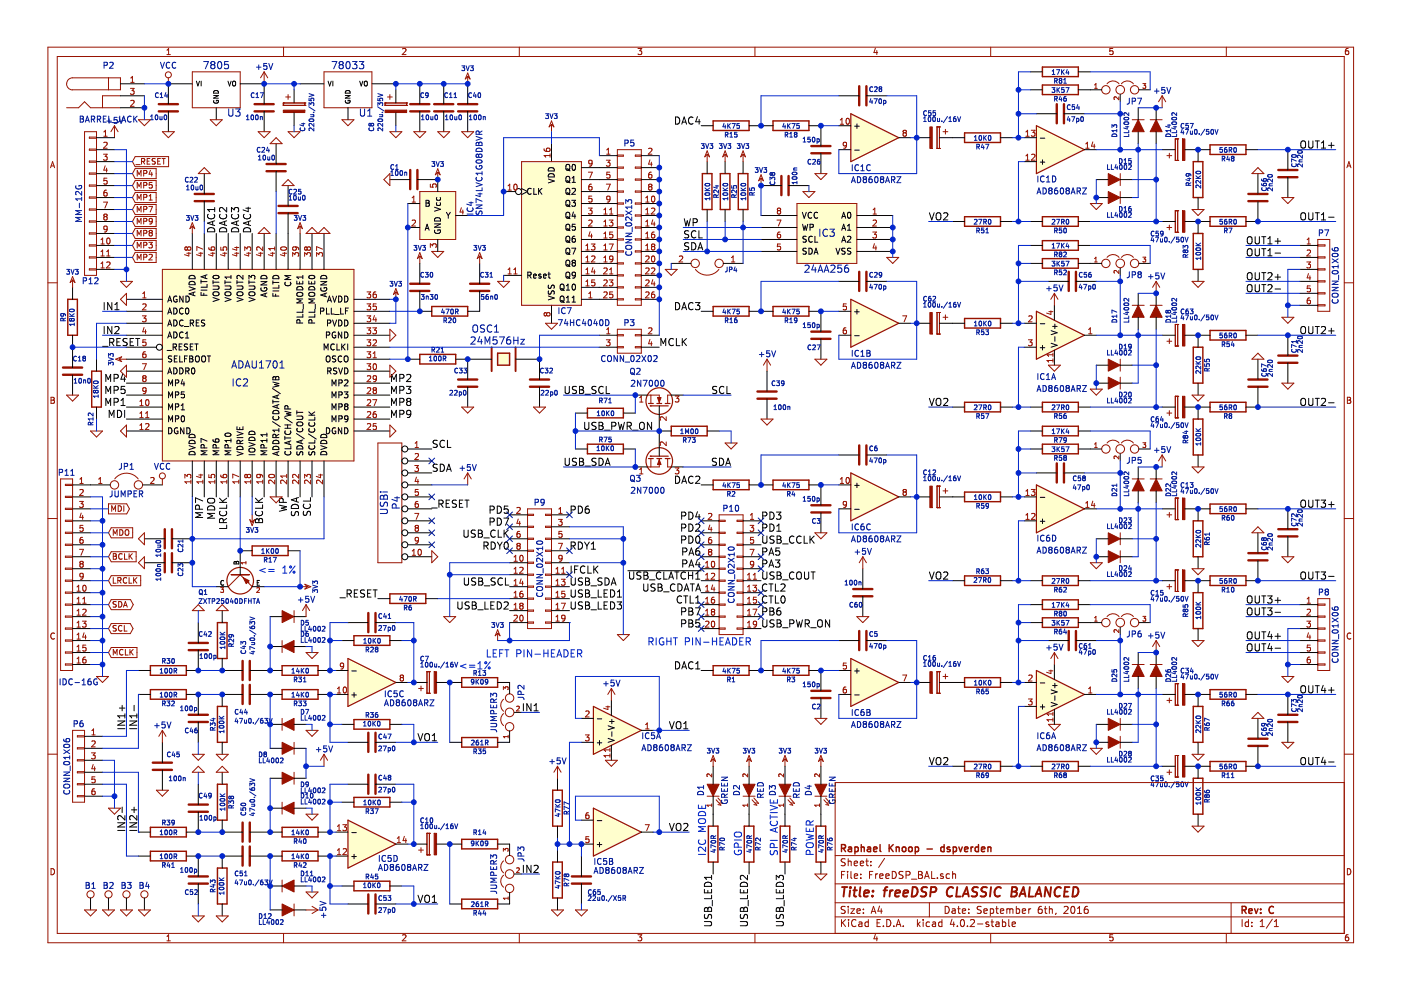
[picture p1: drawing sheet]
<svg xmlns="http://www.w3.org/2000/svg" width="297mm" height="210mm" viewBox="0 0 297 210" stroke-linecap="round" stroke-linejoin="round" font-family="sans-serif">
<g fill="#fffecd" stroke="#fffecd" stroke-width=".21">
<path d="M34.4 57.1h40.6v40.6h-40.6z" fill-rule="evenodd"/>
<path d="M169 43.2h12.7v12.6h-12.7z" fill-rule="evenodd"/>
<path d="M89 40.6h7.6v10.2h-7.6z" fill-rule="evenodd"/>
<path d="M110.6 34.3h12.7v30.4h-12.7z" fill-rule="evenodd"/>
</g>
<g fill="none" stroke="#981200" stroke-width=".21">
<path d="M10.2 10h276.8v189.9h-276.8zM12.1 12h272.9v185.9h-272.9zM14.1 17.8a1.27 1.27 0 0 0 1.3 1.3M14.1 17.8v-.1a1.24 1.24 0 0 1 1.3-1.2h10.1v2.5h-10.1M23 16.5v2.5M27.6 18.7h.8l-.4 .5 .4 .1v.6l-.2 .1-.6-.1M27.7 17.5h.7M27.7 16.6l.4-.4v1.3M35.4 10.6l.3-.3v1.3M35.4 11.6h.7M35.7 16.5v1.3M40.8 15.2h10.1v7.6h-10.1z"/>
<path d="M56 15.2l-.8 1.3M56 15.2v2.6M56 15.2l.8 1.3M60.1 10v2M68.7 15.2h10.2v7.6h-10.2zM85.3 10.4l.5-.1 .3 .3-.8 1h.8M99.2 16.2h.1M99.2 16.2v1.6M99.2 15.5l.5 1.3-.5-.6-.5 .6zM110.1 10v2M135.3 10.3h.8l-.5 .5h.3l.2 .2-.1 .4-.2 .2-.5-.2M160.1 10v2"/>
<path d="M185.6 10.2l-.3 .9h.8M185.9 10.7v.9M210 10v2M232.1 18l.3-.3v1M232.1 18.7h.5M234.7 17.8a1.62 1.62 0 0 1 2.6 0M235.9 10.3h-.6v.6l.6-.1 .1 .5-.2 .3-.5-.2M237.8 17.8a1.62 1.62 0 0 1 2.5 0M242.3 17.7h.6l-.3 .4 .3 .1v.4M242.3 18.6l.5 .1M242.9 18.6l-.1 .1M260 10v2"/>
<path d="M285.8 10.3h-.3l-.2 .3-.1 .7 .3 .3 .4-.2 .1-.4-.2-.2h-.3l-.3 .2M10.7 35.6l.4-1.3 .5 1.3M10.8 35.2h.7M14.1 22.8h2.6l1.2-1.2 1.3 1.2h6.3M17.9 27.9h2.6v30.5h-2.6zM20.5 36.7h-1.6v.2h1.6M20.5 29.1h-1.6v.2h1.6M20.5 31.6h-1.6v.3h1.6M20.5 34.1h-1.6v.3h1.6M20.5 39.2h-1.6v.3h1.6M21.9 32.7h.8l-.4 .5 .4 .1v.5l-.2 .2-.6-.2M22 30.3l.5-.1 .2 .3-.8 .9h.8"/>
<path d="M22 28.9h.7M22 28l.4-.4v1.3M22.3 35.2l-.3 .9h.8M22.6 35.6v.9M22.7 37.8h-.6l-.1 .6h.7v.5l-.2 .1-.5-.1M24.3 26.7l-.8 1.2M24.3 26.7v2.5M24.3 26.7l.7 1.2M25.5 20.3h-3.8v2.5M27.7 21.4l.5-.1 .2 .3-.8 .9h.8M28.7 33.2h7v2.1h-7l-.6-1zM28.7 38.3h4.4v2.1h-4.4l-.6-1.1z"/>
<path d="M28.7 35.7h4.4v2.2h-4.4l-.6-1.1zM28.8 34.9h.9M29.1 37.3v-1.2l.4 .9 .4-.9v1.2M29.1 39.9v-1.2l.4 .8 .4-.8v1.2M29.3 25.4h2.6l-1.3 1.3zM30 34.2h.6v-.5l-.6-.1v1.2M30.3 34.2l.4 .6M30.5 36.8l.5-.1 .1-.4-.6-.2v1.2M30.5 39.3l.5-.1 .1-.4-.6-.1v1.2M31.2 34.2h.4M31.8 33.6h-.6v1.2h.6M31.9 36.1l-.3 .8h.7"/>
<path d="M32.2 36.5v.8M32.2 38.7h-.5l-.1 .5h.6v.6l-.1 .1-.5-.1M32.9 33.7h-.6v.4a.47 .47 0 0 1 .5 .1 .47 .47 0 0 1 0 .6h-.6M33.4 34.2h.4M34 33.6h-.6v1.2h.6M34.3 33.6h.7M34.4 27.9h2.6l-1.3 1.3zM34.7 33.6v1.2M43.3 35.5l1.3 1.3h-2.6zM44.6 25.4h2.5l-1.3 1.3zM54.7 27.9h2.6l-1.3 1.3zM58.5 29.2l1.3 1.3h-2.5z"/>
<path d="M60.1 21.8h.1M60.1 22.3h.1M60.1 21.8v.5M60.1 22.3h4.5M60.1 21.8h4.5M60.6 20.6h1M61.1 38.1l1.3 1.2h-2.6zM61.1 27.9h2.5l-1.2 1.3zM61.1 20.1v1M64.6 22.3h.1M64.6 21.8h.1M64.6 21.8v.5"/>
<path d="M72.5 25.4h2.5l-1.2 1.3zM81.6 21.8h.1M81.6 22.3h.1M81.6 22.3h4.6M81.6 21.8h4.6M81.6 21.8v.5M82.2 20.6h1M82.7 27.9h2.5l-1.3 1.3zM82.7 20.1v1M82.7 36.8v2.5l-1.3-1.2zM86.2 22.3h.1M86.2 21.8h.1"/>
<path d="M86.2 21.8v.5M87.7 27.9h2.6l-1.3 1.3zM91.2 39v.7h.6v-.7h.6l.1 .2-.1 .5M92.8 36.6h.1M92.8 27.9h2.6l-1.3 1.3zM92.8 35.8l.5 1.3-.5-.5-.5 .5zM92.8 36.6v1.5M97.9 27.9h2.5l-1.2 1.3zM107.7 39.4l.4-.4v1.3M109 39.1l.2-.1a.67 .67 0 0 1 .5 .7 .67 .67 0 0 1-.5 .6l-.3-.5zM110.6 34.3h12.7v30.4h-12.7zM115.4 31.5v.4l.3 .2h.7l.2-.2-.1-.4h-.6l-.1 .4 .3 .2"/>
<path d="M116.6 32.6v.7M116.6 33h-1.2l.3 .3M116.9 26.4h.1M116.9 25.6l.5 1.3-.5-.5-.5 .5zM116.9 26.4v1.5M124.7 36.5h.9l-.5 1.3M125.4 39l-.3 .1-.2 .2-.1 .8 .3 .2 .4-.1-.1-.6-.3-.1-.3 .3M125.5 34.5l-.2 .3-.4-.1v-.6l.4-.1 .2 .2v.7l-.3 .3h-.3M128.6 34h.7l-.4 .4 .4 .1v.6l-.2 .1-.5-.1M128.6 39h.8l-.5 1.3M128.6 31.8l.4-.4v1.3M128.6 32.7h.7"/>
<path d="M129.3 36.5h-.6l-.1 .6h.7v.5l-.2 .2-.5-.2M130.9 31.7h5.1v33h-5.1zM130.9 32.9h1.3v.2h-1.3M130.9 35.4h1.3v.3h-1.3M130.9 38h1.3v.2h-1.3M136 32.9h-1.3v.2h1.3M136 35.4h-1.3v.3h1.3M136 38h-1.3v.2h1.3M137.5 31.5l.5-.1 .2 .4-.8 .9h.8M137.7 39.6l-.2-.3 .2-.3 .5 .1v.2l-.2 .3M137.7 39.6l-.2 .2 .1 .4 .1 .1h.3l.2-.2v-.4l-.2-.1M137.7 39.6h.3"/>
<path d="M137.8 33.9l-.3 .9h.8M138.1 36.5l-.4 .1-.1 .2-.1 .7 .2 .3 .5-.2-.1-.6h-.4l-.2 .2M138.1 34.4v.8M149.9 32.7h.1M149.9 32.7v1.6M149.9 32l.5 1.3-.5-.6-.5 .6zM153.7 32.7h.1M153.7 32.7v1.6M153.7 32l.5 1.3-.5-.6-.5 .6zM157.5 32.7h.1M157.5 32.7v1.6M157.5 32l.6 1.3-.6-.6-.5 .6z"/>
<path d="M161.4 37.8h.1M161.4 37.8v1.5M161.4 37.1l.5 1.2-.5-.5-.6 .5zM172.8 36.8h2.5l-1.3 1.3zM178.2 25.4l.3-.3v1.3M178.2 26.4h.7M179.5 30.7l-.2 .2h-.4l-.1-.6 .5-.1 .2 .2-.1 .7-.3 .3h-.2M179.5 25.2l.2-.1a.67 .67 0 0 1 .4 .6 .67 .67 0 0 1-.4 .7l-.3-.5zM191.7 28.2l-.2-.3 .2-.3 .4 .1 .1 .2-.3 .3M191.7 28.2l-.2 .2v.4l.2 .1h.2l.3-.3-.1-.3-.2-.1M191.7 28.2h.2M198.7 26.9h.1"/>
<path d="M198.7 31.5h.1M198.7 26.9v4.6M198.7 26.9h.5M198.7 31.5h.5M199.2 26.9h.1M199.2 31.5h.1M199.2 26.9v4.6M199.9 27.9h1.1M200.4 27.4v1M217.5 34h.7M217.5 28l.4-.4v1.3M217.5 33.1l.4-.4v1.3"/>
<path d="M217.5 28.9h.7M218.6 27.6h.8l-.4 .5 .4 .1v.6l-.2 .1-.6-.1M218.7 32.8l.5-.1 .2 .4-.8 .9h.8M230.2 31.4h.7M230.2 30.5l.4-.3v1.2M231.7 30.1l-.3 .9h.8M232 30.6v.8M237.2 20.5v.6l-.7-.6-.3 .2 .1 .4M237.5 36.8v2.5M240 25.4h2.6M243.9 25.4h2.5M246.4 20.3l-.8 1.3"/>
<path d="M246.4 20.3v2.5M246.4 20.3l.8 1.3M247.4 33h1M247.9 32.5v1M249.2 34h.1M249.2 29.4h.1M249.2 29.4v4.6M249.2 34h.5M249.2 29.4h.5M249.7 34h.1M249.7 29.4h.1M249.7 29.4v4.6"/>
<path d="M266.7 35.5l1.3 1.3h-2.6zM285.6 35.6l.4-1.3 .4 1.3M285.7 35.2h.6M10.2 60h1.9M15.4 59.4h.1M15.4 59.4v1.5M15.4 58.6l.5 1.3-.5-.5-.5 .5zM20.5 57h-1.6v.2h1.6M20.5 54.5h-1.6v.2h1.6M20.5 51.9h-1.6v.3h1.6M20.5 44.3h-1.6v.3h1.6M20.5 41.8h-1.6v.2h1.6"/>
<path d="M20.5 46.8h-1.6v.3h1.6M20.5 49.4h-1.6v.2h1.6M21.4 53.4l.4-.4v1.3M21.4 51.7h.7M21.4 54.3h.7M21.4 56.8h.7M21.4 50.8l.4-.3v1.2M21.4 55.9l.4-.4v1.3M21.9 42.9h.9l-.6 1.2M22.2 45.9l-.2-.2 .2-.3 .5 .1v.2l-.2 .2M22.2 45.9l-.2 .3 .1 .3 .1 .2h.3l.2-.3v-.4l-.2-.1M22.2 45.9h.3"/>
<path d="M22.6 40.3l-.4 .1-.1 .2-.1 .7 .2 .3 .5-.1-.1-.7h-.4l-.2 .2M22.6 54.3h.7M22.6 55.6l.5-.1 .2 .4-.8 .9h.8M22.6 53.4l.4-.4v1.3M22.7 50.6l.2-.1a.67 .67 0 0 1 .4 .6 .67 .67 0 0 1-.4 .6l-.3-.4zM22.7 48.5l-.2 .2-.4-.1v-.6l.4-.1 .2 .3v.7l-.3 .3h-.3M25.5 59.7h2.6l-1.3 1.2zM28.7 40.8h4.4v2.2h-4.4l-.6-1.1zM28.7 43.4h4.4v2.1h-4.4l-.6-1.1zM28.7 45.9h4.4v2.1h-4.4l-.6-1zM28.7 48.4h4.4v2.2h-4.4l-.6-1.1zM28.7 51h4.4v2.1h-4.4l-.6-1.1z"/>
<path d="M28.7 53.5h4.4v2.1h-4.4l-.6-1zM29.1 42.4v-1.2l.4 .9 .4-.9v1.2M29.1 45v-1.2l.4 .8 .4-.8v1.2M29.1 47.5v-1.2l.4 .8 .4-.8v1.2M29.1 50v-1.2l.4 .9 .4-.9v1.2M29.1 52.6v-1.2l.4 .8 .4-.8v1.2M29.1 55.1v-1.2l.4 .9 .4-.9v1.2M30.5 44.4l.5-.1 .1-.4-.6-.1v1.2M30.5 49.5l.5-.1 .1-.5-.6-.1v1.2M30.5 54.5h.5l.1-.5-.6-.1v1.2M30.5 41.8h.5l.1-.5-.6-.1v1.2M30.5 46.9h.5l.1-.5-.6-.1v1.2"/>
<path d="M30.5 52l.5-.1 .1-.4-.6-.1v1.2M31.6 51.4h.7l-.4 .4 .3 .1v.5l-.1 .2-.5-.2M31.6 43.8h.7l-.5 1.2M31.6 54l.5-.1 .2 .3-.7 .9h.7M31.6 42.4h.7M31.6 41.6l.3-.4v1.2M31.8 49.3l-.2-.2 .2-.3 .4 .1 .1 .2-.2 .2M31.8 49.3l-.2 .3 .2 .4 .5-.2-.1-.3-.1-.2M31.8 49.3h.3M32.3 46.8l-.2 .2h-.4v-.6l.4-.1 .2 .2-.1 .7-.1 .2-.4 .1M34.4 57.1h40.6v40.6h-40.6zM39.6 53.7h.9"/>
<path d="M39.7 52.6l-.2-.3-.3 .3 .1 .4 .2 .1 .2-.3M39.7 52.6l.3-.3 .3 .1 .2 .2v.2l-.3 .3-.3-.1-.2-.2M39.7 52.6v.2M40 53.5v.8l-.9-.3M40.8 48h.1M40.8 48v1.5M40.8 47.2l.5 1.3-.5-.5-.5 .5zM42.1 53.7h.9M42.6 53.5v.8l-.9-.3M43 52.8l-1.3-.5v.8M44.3 52.5v.3l.3 .2 .7 .1 .2-.3-.1-.4-.6 .1v.3l.2 .3M44.7 53.7h.8"/>
<path d="M45.1 53.5v.8l-.9-.3M46.8 52.4v.6l.6 .1v-.7h.6l.1 .2-.1 .5M47.2 53.7h.9M47.7 53.5v.8l-1-.3M49.8 53.7h.8M49.8 52.5h.8M50.2 53.5v.8l-.9-.3M50.2 52.3v.8l-.9-.3M51.9 53.1v-.8l.5 .5 .1-.4h.5l.2 .2-.2 .5M52.3 53.7h.9M52.7 53.5v.8l-.9-.3M54.8 53.7h.9"/>
<path d="M55.3 53.5v.8l-.9-.3M55.7 52.3v.8l-.9-.8-.4 .3 .1 .5M56 48.2l1.3 1.3h-2.6zM57.4 53.7h.8M57.8 53.5v.8l-.9-.3M58.2 52.3v.8M58.2 52.7h-1.2l.3 .4M59.6 52.5a.69 .69 0 0 1 1.2 .3 .74 .74 0 0 1-1.3-.2zM59.9 53.7h.9M60.3 53.5v.8l-.9-.3M62 54.4v-.8l.5 .4 .1-.4h.6l.1 .2-.1 .6M62.6 52.3l.2 .3v.4h-.7l-.1-.4 .3-.3 .7 .1 .3 .3v.3"/>
<path d="M63.6 48h.1M63.6 48v1.5M63.6 47.2l.5 1.3-.5-.5-.5 .5zM64.6 54.4v-.8l.5 .4 .1-.4h.5l.2 .2-.2 .6M65.1 52.6l-.2-.3-.3 .3 .1 .4 .2 .1 .2-.3M65.1 52.6l.3-.3 .3 .1 .2 .2v.2l-.3 .3-.4-.1-.1-.2M65.1 52.6v.2M66.2 48.2l1.2 1.3 1.3-1.3 1.3 1.3h-5.1zM67.1 54.4v-.8l.5 .4 .1-.4h.6l.1 .2-.1 .6M68.4 52.8l-1.3-.5v.8M87.4 46.8l.5-.1 .2 .3-.8 .9h.8M87.4 42.9h.7"/>
<path d="M87.4 41.9l.3-.3v1.3M89 54.3h.1M89 40.6h7.6v10.2h-7.6zM89 54.3v1.5M89 53.6l.5 1.2-.5-.5-.5 .5zM91.2 52.5v-.8l.5 .4 .1-.4h.6l.1 .2-.1 .6M91.5 53.3h2.6l-1.3 1.3zM97.8 44l-.3 1h.8M98.1 44.5v.9M101.7 54.3h.1M101.7 54.3v1.5M101.7 53.6l.5 1.2-.5-.5-.5 .5z"/>
<path d="M105.5 59.7h2.5l-1.2 1.2zM107.7 40.3h.7M107.7 58.1h.7M107.7 57.2l.4-.4v1.3M108.9 58.1h.7M108.9 57.2l.4-.4v1.3M124.2 53h.7M124.2 54.6l.4-.3v1.2M124.2 57.2l.4-.4v1.3M124.2 55.5h.7M124.2 58.1h.7M124.2 52.1l.4-.4v1.3"/>
<path d="M124.2 59.7l.4-.3v1.2M124.7 44.1h.8l-.4 .5 .4 .1v.6l-.2 .1-.6-.1M124.8 46.8l.5-.1 .2 .3-.8 .9h.8M125.1 49.1l-.3 .9h.8M125.4 51.7h.7l-.4 .5 .4 .1v.6l-.2 .1-.5-.1M125.4 49.6v.9M125.4 54.4l.5-.1 .2 .3-.7 .9h.7M125.5 41.6h-.6l-.1 .6h.7v.5l-.2 .2-.5-.2M125.7 56.7l-.3 1h.8M126 57.2v.9M126.1 59.4h-.6l-.1 .5h.7v.6l-.2 .1-.5-.1M128 45.4h.7"/>
<path d="M128 47.9h.7M128 50.5h.7M128 53h.7M128 49.6l.4-.4v1.3M128 55.5h.7M128 44.5l.4-.4v1.3M128 47l.4-.3v1.2M128 52.1l.4-.4v1.3M128 54.6l.4-.3v1.2M128 56.9l.5-.1 .2 .4-.8 .9h.8M128 59.5l.5-.1 .2 .3-.8 .9h.8M129.2 46.7h.8l-.5 .4 .4 .1v.6l-.2 .1-.5-.1"/>
<path d="M129.2 51.7h.8l-.5 1.3M129.2 59.4h.8l-.5 .4 .4 .1v.6l-.2 .1-.5-.1M129.2 45.4h.8M129.2 57.2l.4-.4v1.3M129.2 44.5l.4-.4v1.3M129.2 58.1h.8M129.3 42.1l-.2 .3-.4-.1v-.6l.4-.1 .2 .2v.7l-.3 .4h-.3M129.9 49.2h-.6l-.1 .6h.7v.5l-.2 .2-.5-.2M130 54.8l-.3 .3-.4-.1v-.6l.4-.1 .3 .2-.1 .7-.3 .3h-.3M130.9 40.5h1.3v.2h-1.3M130.9 43h1.3v.3h-1.3M130.9 45.6h1.3v.2h-1.3"/>
<path d="M130.9 48.1h1.3v.3h-1.3M130.9 50.6h1.3v.3h-1.3M130.9 53.2h1.3v.2h-1.3M130.9 55.7h1.3v.3h-1.3M130.9 58.3h1.3v.2h-1.3M136 40.5h-1.3v.2h1.3M136 43h-1.3v.3h1.3M136 45.6h-1.3v.2h1.3M136 48.1h-1.3v.3h1.3M136 50.6h-1.3v.3h1.3M136 53.2h-1.3v.2h1.3M136 55.7h-1.3v.3h1.3"/>
<path d="M136 58.3h-1.3v.2h1.3M136.9 45.4h.7M136.9 47.9h.7M136.9 50.5h.7M136.9 53h.7M136.9 49.6l.4-.4v1.3M136.9 42.9h.7M136.9 41.9l.4-.3v1.3M136.9 44.5l.4-.4v1.3M136.9 47l.4-.3v1.2M136.9 52.1l.4-.4v1.3M136.9 54.4l.5-.1 .2 .3-.8 .9h.8"/>
<path d="M136.9 56.9l.5-.1 .2 .4-.8 .9h.8M136.9 59.5l.5-.1 .2 .3-.8 .9h.8M138.1 44.2l.5-.1 .2 .4-.7 .9h.7M138.1 56.9l.5-.1 .2 .4-.7 .9h.7M138.2 41.7l.2-.1a.67 .67 0 0 1 .5 .6 .67 .67 0 0 1-.5 .7l-.3-.5zM138.2 54.4l.2-.1a.67 .67 0 0 1 .5 .6 .67 .67 0 0 1-.5 .6l-.3-.4zM138.4 52.3l-.3-.3 .3-.3 .4 .1v.2l-.2 .3M138.4 52.3l-.3 .2 .1 .4 .2 .1h.2l.2-.2v-.4l-.2-.1M138.4 52.3h.2M138.4 46.6l-.3 .9h.8M138.4 59.3l-.3 .9h.8M138.7 49.2h-.3l-.2 .3-.1 .7 .3 .3 .4-.2-.1-.6h-.3l-.3 .2"/>
<path d="M138.7 47.1v.8M138.7 59.8v.8M141 57.1h2.6l-1.3 1.3zM144 54.4l.5-.1 .3 .3-.8 .9h.8M147.4 57.1a3.1 3.1 0 0 0 5 0M155.1 55.5h.7M155.1 54.6l.3-.3v1.2M164.7 46.7h.9l-.6 1.2M165 44.7l-.2 .2 .1 .4 .1 .1h.3l.2-.3v-.3l-.2-.1M165 44.7l-.2-.3 .2-.3 .5 .1v.2l-.2 .3M165 44.7h.3M165.4 49.2h-.4l-.1 .3-.1 .7 .2 .3 .5-.2-.1-.6h-.4l-.2 .2"/>
<path d="M165.5 51.7h-.6l-.1 .6h.7v.6l-.2 .1-.5-.1M169 43.2h12.7v12.6h-12.7zM170.2 40.6h2.6l-1.3 1.3zM185 49.2h.8l-.4 .5 .4 .1v.5l-.2 .2-.6-.2M185.1 45.4h.7M185.1 44.5l.4-.4v1.3M185.1 46.8l.5-.1 .2 .3-.8 .9h.8M185.4 51.7l-.3 .9h.8M185.7 52.1v.9M188 54.6h2.5l-1.2 1.2zM231.2 43.2h2.5l-1.3 1.2zM232.1 55.5h.5"/>
<path d="M232.1 54.8l.3-.3v1M234.7 54.6a1.62 1.62 0 0 1 2.6 0M237.2 57.3v.7l-.7-.7-.3 .2 .1 .4M237.5 40.6v2.6M237.8 54.6a1.62 1.62 0 0 1 2.5 0M242.3 54.5h.6l-.3 .4 .3 .1v.4h-.6M245.1 59.7l-.7 1.2M245.1 59.7v2.5M245.1 59.7l.8 1.2M247.4 48.2h1M247.9 47.7v1M249.2 49.2h.1"/>
<path d="M249.2 44.7h.1M249.2 44.7v4.5M249.2 49.2h.5M249.2 44.7h.5M249.7 49.2h.1M249.7 44.7h.1M249.7 44.7v4.5M252.7 59.7h2.6l-1.3 1.2zM252.7 44.4h2.6l-1.3 1.3zM271.8 41.9h2.5l-1.2 1.3zM277.1 55.5h.7l-.4 .5 .4 .1v.6l-.2 .1-.5-.1M277.1 51.7h.7"/>
<path d="M277.1 53.1l.5-.1 .2 .4-.7 .9h.7M277.1 50.8l.4-.3v1.2M277.4 58l-.3 .9h.8M277.7 58.5v.9M279.4 50.8h2.5v15.2h-2.5zM279.4 51.9h1.5v.3h-1.5M279.4 54.5h1.5v.2h-1.5M279.4 57h1.5v.2h-1.5M279.4 59.5h1.5v.3h-1.5M285 60h2M24.5 76.2l1.3-.6-.5 .6 .5 .5zM25.3 76.2h.1"/>
<path d="M25.3 76.2h1.5M26.8 62.2v2.5l-1.3-1.2zM26.8 77.4v2.6l-1.3-1.3zM30.2 67h.8l-.5 .4 .4 .2v.5l-.2 .1-.5-.1M30.2 77.1h.8l-.5 1.3M30.3 63.2h.7M30.3 62.2l.3-.3v1.3M30.3 64.5l.4-.1 .3 .4-.8 .9h.8M30.5 69.4l-.2 .9h.7M30.8 74.6h-.3l-.2 .3v.7l.2 .3 .4-.2-.1-.6h-.3l-.2 .2M30.8 69.9v.9M30.9 72h-.6v.6h.6v.6l-.2 .1-.4-.1"/>
<path d="M77.8 61.9h.8l-.4 .5 .3 .1v.5l-.1 .2-.6-.2M77.8 64.4h.8l-.4 .5 .3 .1v.6l-.1 .1-.6-.1M77.8 67h.8l-.4 .4 .3 .2v.5l-.1 .1-.6-.1M77.8 72h.8l-.4 .5 .3 .1v.6l-.1 .1-.6-.1M77.8 74.6h.8l-.4 .5 .3 .1v.5l-.1 .2-.6-.2M77.8 77.1h.8l-.4 .5 .3 .1v.6l-.1 .1-.6-.1M77.8 69.5h.8l-.4 .5 .3 .1v.5l-.1 .2-.6-.2M77.9 79.8l.5-.1 .2 .3-.8 .9h.8M79 69.5h.8l-.4 .5 .4 .1v.5l-.2 .2-.6-.2M79.1 72.1l.5-.1 .2 .4-.8 .9h.8M79.1 75.9h.7M79.1 74.9l.4-.3v1.3"/>
<path d="M79.2 77.2l.2-.1a.67 .67 0 0 1 .4 .7 .67 .67 0 0 1-.4 .6l-.3-.5zM79.4 66.9l-.3 .9h.8M79.7 61.9h-.4l-.1 .3-.1 .7 .2 .3 .5-.2-.1-.6h-.4l-.2 .2M79.7 67.4v.8M79.8 64.4h-.6l-.1 .6h.7v.6l-.2 .1-.5-.1M82.7 69.8l1.2 1.3-1.2 1.2zM82.7 77.4l1.2 1.3-1.2 1.3zM83.9 61.9h.1M83.9 61.9v1.6M83.9 61.2l.5 1.2-.5-.5-.5 .5zM115.7 68.5h2.5l-1.3 1.3zM115.9 66.5l.2-.2h.4l.1 .2v.3l-.2 .2-.4-.1-.1-.1"/>
<path d="M115.9 66.5l-.2-.2-.3 .2 .1 .4 .2 .1 .2-.2M115.9 66.5v.3M124.2 60.6h.7M124.8 63.2h.7M124.8 62.2l.4-.3v1.3M128 62l.5-.1 .2 .3-.8 1h.8M128.6 72h.7l-.4 .5 .4 .1v.6l-.2 .1-.5-.1M128.6 70.8h.7M128.6 69.9l.4-.4v1.3M129.9 61.9h-.6l-.1 .6h.7v.5l-.2 .2-.5-.2M130.9 69.8h5.1v5.1h-5.1zM130.9 73.5h1.3v.2h-1.3"/>
<path d="M130.9 60.8h1.3v.3h-1.3M130.9 63.3h1.3v.3h-1.3M130.9 71h1.3v.2h-1.3M136 73.5h-1.3v.2h1.3M136 71h-1.3v.2h1.3M136 60.8h-1.3v.3h1.3M136 63.3h-1.3v.3h1.3M136.9 62l.5-.1 .2 .3-.8 1h.8M137.5 69.6l.5-.1 .2 .4-.8 .9h.8M137.8 72l-.3 .9h.8M138.1 72.5v.8M138.7 61.9h-.3l-.2 .3-.1 .7 .3 .3 .4-.2-.1-.6h-.3l-.3 .2"/>
<path d="M162.6 76.2l-.7 1.2M162.6 76.2v2.5M162.6 76.2l.8 1.2M172.8 76.2h2.5l-1.3 1.2zM179.4 69.5l-.4 .1-.2 .2v.7l.2 .3 .4-.2v-.6h-.4l-.2 .2M179.4 64.4h-.6v.6h.6v.6l-.1 .1-.5-.1M191.4 67h.8l-.5 1.2M198.7 66.3h.1M198.7 70.8h.1M198.7 66.3v4.5M198.7 66.3h.5M198.7 70.8h.5"/>
<path d="M199.2 66.3h.1M199.2 70.8h.1M199.2 66.3v4.5M199.9 67.3h1.1M200.4 66.8v1M218 72h.8l-.4 .5 .4 .1v.6l-.2 .1-.6-.1M218.1 67.1l.5-.1 .2 .3-.8 .9h.8M222.3 77.4h2.5l-1.3 1.3zM222.4 66.1h.8M222.8 65.9v.8l-.9-.3M223.2 74.9v.7M223.2 76.1v.7"/>
<path d="M223.2 76.4h-1.2l.3 .4M223.2 75.2h-1.2l.3 .4M223.5 62.2v2.5M223.5 62.2l-.7 1.3M223.5 62.2l.8 1.3M230.8 70.8h.7M230.8 69.9l.4-.4v1.3M237.5 76.2v2.5M237.5 80v2.5M240 64.7h2.6M243.9 64.7h2.5M247.4 72.3h1"/>
<path d="M247.9 71.8v1.1M249.2 73.4h.1M249.2 68.8h.1M249.2 68.8v4.6M249.2 73.4h.5M249.2 68.8h.5M249.7 73.4h.1M249.7 68.8h.1M249.7 68.8v4.6M266.7 74.9l1.3 1.3h-2.6zM271.8 67.3h2.5l-1.2 1.2zM277.7 63.2h-.3l-.2 .3-.1 .7 .3 .2 .4-.1-.1-.6-.3-.1-.3 .3"/>
<path d="M277.8 60.6h-.6l-.1 .6h.7v.6l-.2 .1-.5-.1M279.4 64.6h1.5v.3h-1.5M279.4 62.1h1.5v.2h-1.5M10.8 84.2h.4l.3 .3-.3 .3 .4 .3-.3 .4h-.5zM10.8 84.8h.4M14.1 83.8h2.6l-1.3 1.2zM19.2 91.4h2.5l-1.2 1.3zM25.5 91.4l1.3-1.3v2.6zM29.7 86h.7M29.7 85.1l.3-.4v1.3M29.7 87.6l.3-.3v1.2M29.7 90.2l.3-.4v1.3"/>
<path d="M29.7 88.5h.7M29.7 91.1h.7M30.5 80.2l-.2-.2 .2-.3 .4 .1 .1 .2-.3 .2M30.5 80.2l-.2 .2v.4l.2 .1h.2l.3-.2-.1-.4-.2-.1M30.5 80.2h.2M30.9 89.9l.5-.1 .2 .4-.8 .9h.8M30.9 88.5h.7M30.9 87.6l.3-.3v1.2M31 82.7l-.3 .3-.3-.1-.1-.6 .4-.1 .3 .2-.1 .8-.3 .3h-.2M31 84.8l.2-.1a.67 .67 0 0 1 .4 .7 .67 .67 0 0 1-.4 .6l-.3-.5zM77.9 82.3l.5-.1 .2 .4-.8 .9h.8M77.9 84.8l.5-.1 .2 .4-.8 .9h.8"/>
<path d="M77.9 87.4l.5-.1 .2 .3-.8 .9h.8M77.9 89.9l.5-.1 .2 .4-.8 .9h.8M79 84.7h.9l-.6 1.3M79.3 82.7l-.2 .3 .1 .3 .1 .2h.3l.2-.3v-.3l-.2-.2M79.3 82.7l-.2-.2 .2-.3 .5 .1v.2l-.2 .2M79.3 82.7h.3M79.7 87.3h-.4l-.1 .3-.1 .7 .2 .2 .5-.1-.1-.6h-.4l-.2 .2M79.8 89.8h-.6l-.1 .6h.7v.6l-.2 .1-.5-.1M79.8 80.2l-.2 .2h-.4v-.6l.4-.1 .2 .2v.7l-.3 .3h-.3M80.1 93.9h5.1v25.4h-5.1zM82.7 90.1l1.2 1.3-1.2 1.3zM87.9 98.7h.8l-.4 .5 .4 .1v.5l-.2 .2-.6-.2"/>
<path d="M88 94.9h.7M88 94l.4-.4v1.3M88 96.3l.5-.1 .2 .3-.8 .9h.8M97.9 86.3h2.5l-1.2 1.3zM113.1 86.3h2.6l-1.3 1.3zM135.6 84.3l.4-.3v1.2M135.6 99.6l.4-.4v1.3M135.6 85.2h.7M137.2 83.8h2.6v1.7M138 83.8v1.7M138 97.2v1.8M139.8 97.2v1.8h-2.6"/>
<path d="M141.2 88.4v.8l-.9-.8-.3 .2 .1 .5M141.2 93.7v.8l-.9-.8-.3 .2 .1 .5M141.6 97.2v1.8h.7M142.3 83.8h-.7v1.7M143.2 84h.7l-.4 .5 .4 .1v.5l-.2 .1-.5-.1M143.2 99.2h.7l-.4 .5 .4 .1v.5l-.2 .2-.5-.2M153.7 93.9h2.6l-1.3 1.3zM161.4 88.8h2.5l-1.3 1.3zM231.2 82.5h2.5l-1.3 1.3zM232.1 94.9h.5M232.1 94.2l.3-.3v1M234.7 93.9a1.62 1.62 0 0 1 2.6 0"/>
<path d="M237.2 96.7v.6l-.7-.6-.3 .2 .1 .4M237.8 93.9a1.62 1.62 0 0 1 2.5 0M242.3 93.9h.6l-.3 .4 .3 .1v.4h-.6M246.4 96.5v2.5M246.4 96.5l-.8 1.2M246.4 96.5l.8 1.2M247.4 87.6h1M247.9 87.1v1M249.2 88.6h.1M249.2 84h.1M249.2 88.6h.5M249.2 84v4.6"/>
<path d="M249.2 84h.5M249.7 88.6h.1M249.7 84h.1M249.7 84v4.6M252.7 83.8h2.6l-1.3 1.2zM252.7 99h2.6l-1.3 1.3zM271.8 81.2h2.5l-1.2 1.3zM285.7 84.2h.4l.3 .3-.3 .3 .3 .3-.2 .4h-.5zM285.7 84.8h.4M10.2 109.9h1.9M12.8 101.5h2.6v40.7h-2.6zM15.4 117.9h-1.5v.3h1.5"/>
<path d="M15.4 115.4h-1.5v.2h1.5M15.4 112.8h-1.5v.3h1.5M15.4 110.3h-1.5v.3h1.5M15.4 102.7h-1.5v.2h1.5M15.4 105.2h-1.5v.3h1.5M15.4 107.8h-1.5v.2h1.5M16.9 106.3h.7l-.4 .5 .4 .1v.6l-.2 .1-.5-.1M16.9 116.5h.8l-.5 1.2M16.9 103.9l.5-.1 .2 .3-.7 .9h.7M16.9 114.5h.7v.6l-.2 .1-.4-.1zM16.9 102.5h.7M16.9 101.6l.4-.4v1.3"/>
<path d="M17 114.5l-.1 .1M17.2 119.5l-.3-.2 .3-.3 .4 .1v.2l-.2 .2M17.2 119.5l-.3 .3 .1 .4 .2 .1h.2l.2-.3v-.3l-.2-.2M17.2 119.5h.2M17.2 108.8l-.3 .9h.8M17.5 113.9l-.3 .1-.3 .5M17.5 109.3v.8M17.6 111.4h-.6l-.1 .6h.7v.5l-.2 .2-.5-.2M20.9 102.5h.7M20.9 101.6l.4-.4v1.3M23 106.8h3.9l.5 1.1-.5 1.1h-3.9zM23.6 111.9h4.5v2.1h-4.5l-.6-1z"/>
<path d="M23.6 117h5.3v2.1h-5.3l-.6-1.1zM23.7 108.4v-1.2l.4 .9 .4-.9v1.2M24 117.9h.4M24 113.5v-1.2l.4 .8 .4-.8v1.2M24 117.4l.6 .1 .1 .2-.3 .2 .3 .3-.1 .3-.6 .1zM24.3 101.5a3.1 3.1 0 0 1 5 .1M25.1 107.2a.6 .6 0 0 1 .7 .6 .6 .6 0 0 1-.7 .6zM25.4 112.3a.6 .6 0 0 1 .7 .6 .6 .6 0 0 1-.7 .6zM25.9 117.5a.53 .53 0 0 0-.7 .5 .53 .53 0 0 0 .7 .4M26.3 107.2v1.2M26.4 117.4v1.2h.6M26.6 112.5l.2-.2 .5 .2v.6l-.3 .4a.4 .4 0 0 1-.5-.4z"/>
<path d="M27.4 117.4v1.2M27.5 117.9l.6 .7M28.1 117.4l-.7 .7M30.6 113v2.5l-1.3-1.3zM30.6 118v2.6l-1.3-1.3zM32 101.3l.4-.1 .3 .4-.8 .9h.8M34.4 101.5v1.3M39.2 101.4v-.8l.5 .4 .1-.4h.5l.2 .2-.2 .6M40.5 101.8v.7M40.5 102.2h-1.3l.4 .3M42.1 100.7h.9M42.6 100.5v.8l-.9-.3"/>
<path d="M43 102.2h-1.3l.4 .3M43 101.8v.7M44.3 100.6v.6l.6 .1v-.7h.5l.1 .2-.1 .5M45.5 102.2h-1.2l.3 .3M45.5 101.8v.7M46.8 100.7l.1 .4 .2 .1 .7 .1 .3-.2-.1-.5-.7 .1v.4l.2 .2M48.1 102.2h-1.3l.4 .3M48.1 101.8v.7M50.6 102.2h-1.2l.3 .3M50.6 101.8v.7M50.6 101.1l-1.2-.6v.9M52.1 119v.6"/>
<path d="M52.1 119.3h-1l.3 .3M52.4 100.8l-.2-.2-.3 .2 .1 .4 .2 .1 .2-.2M52.4 100.8l.3-.2h.3l.2 .2v.3l-.3 .2-.3-.1-.2-.1M52.4 100.8v.3M53 110.2l.5 .5 .5-.5-.5 1.2zM53.2 102.2h-1.3l.3 .3M53.2 101.8v.7M53.5 110.7h.1M53.5 109.2v1.5M55 100.6l.2 .2-.1 .4h-.6l-.1-.4 .3-.2h.7l.3 .3v.3M55.7 101.8v.7M55.7 102.2h-1.3l.4 .3"/>
<path d="M57 100.8a.76 .76 0 0 1 1.2 .2 .74 .74 0 0 1-1.2-.1zM57.3 105.4h2.5l-1.3 1.2zM58.2 101.8v.8l-.9-.8-.3 .2 .1 .5M60.8 101.8v.8l-.9-.8-.4 .2 .1 .5M60.8 100.6v.7M60.8 100.9h-1.3l.4 .4M63.3 101.8v.8l-.9-.8-.4 .2 .1 .5M63.3 100.6v.8l-.9-.8-.4 .2 .1 .5M64.6 101.4v-.8l.5 .4 .1-.4h.5l.2 .2-.2 .6M65.9 101.8v.8l-1-.8-.3 .2 .1 .5M67.5 100.7h.9M68 100.5v.8l-1-.3"/>
<path d="M68.4 101.8v.8l-.9-.8-.4 .2 .1 .5M87.4 117.7h.7M87.4 116.8l.4-.3v1.2M87.9 108.9h.9l-.6 1.2M88.2 111.9l-.2 .3 .1 .3 .1 .2h.3l.2-.3v-.3l-.2-.2M88.2 111.9l-.2-.2 .2-.3 .5 .1v.2l-.2 .2M88.2 111.9h.3M88.3 101.2l-.3 .9h.8M88.6 106.3l-.4 .1-.1 .2-.1 .7 .2 .3 .5-.1-.1-.7h-.4l-.2 .2M88.6 101.6v.9M88.7 103.8h-.6l-.1 .6h.7v.5l-.2 .1-.5-.1M88.7 114.5l-.2 .2-.4-.1v-.6l.4-.1 .2 .3v.7l-.3 .3h-.3"/>
<path d="M88.7 116.6l.2-.1a.67 .67 0 0 1 .5 .6 .67 .67 0 0 1-.5 .6l-.3-.4zM91.5 116.8l1.3 1.2-1.3 1.3zM99.2 100.3v2.5M99.2 100.3l-.8 1.2M99.2 100.3l.7 1.2M109 119h.7M109 118.1l.3-.4v1.3M109.6 107.7l.5-.1 .2 .3-.8 1h.8M109.8 115.7l-.2-.2 .2-.3 .5 .1v.2l-.2 .2M109.8 115.7l-.2 .3v.3l.2 .2h.3l.2-.3v-.3l-.2-.2M109.8 115.7h.3M109.9 110l-.3 1h.8"/>
<path d="M110.2 112.7h-.4l-.2 .3v.7l.2 .2 .5-.1-.1-.6-.4-.1-.2 .3M110.2 110.5v.9M110.3 117.8l.2-.1a.67 .67 0 0 1 .4 .7 .67 .67 0 0 1-.4 .6l-.3-.5zM111.9 107.9h5v25.4h-5zM111.9 119.2h1.2v.2h-1.2M111.9 116.6h1.2v.3h-1.2M111.9 114.1h1.2v.3h-1.2M111.9 111.6h1.2v.2h-1.2M111.9 109h1.2v.3h-1.2M116.9 109h-1.2v.3h1.2M116.9 111.6h-1.2v.2h1.2M116.9 114.1h-1.2v.3h1.2"/>
<path d="M116.9 116.6h-1.2v.3h1.2M116.9 119.2h-1.2v.2h1.2M118.4 110.1h.8l-.4 .5 .3 .1v.6l-.1 .1-.6-.1M118.4 115.2h.8l-.5 1.3M118.5 108.9h.7M118.5 107.9l.3-.3v1.3M119.1 112.7h-.6v.5h.6v.6l-.1 .1-.5-.1M119.2 118.3l-.2 .2-.4-.1-.1-.6 .5-.1 .2 .3-.1 .7-.3 .3h-.2M135.6 100.5h.7M149.6 119.4l.4-.4v1.3M150.2 109l.5-.1 .2 .3-.8 .9h.8M150.4 117l-.2 .3 .1 .3 .1 .1h.3l.2-.2v-.4l-.2-.1"/>
<path d="M150.4 117l-.2-.2 .2-.3 .5 .1v.2l-.2 .2M150.4 117h.3M150.5 111.3l-.3 .9h.8M150.8 113.9l-.4 .1-.1 .2-.1 .7 .2 .3 .5-.1-.1-.6-.4-.1-.2 .2M150.8 111.8v.9M150.9 119.1l.2-.1a.67 .67 0 0 1 .4 .6 .67 .67 0 0 1-.4 .7l-.3-.5zM152.5 110.3h1.2v.3h-1.2M152.5 112.8h1.2v.3h-1.2M152.5 115.4h1.2v.2h-1.2M152.5 117.9h1.2v.3h-1.2M152.5 109.2h5v25.3h-5zM157.5 110.3h-1.2v.3h1.2"/>
<path d="M157.5 112.8h-1.2v.3h1.2M157.5 115.4h-1.2v.2h1.2M157.5 117.9h-1.2v.3h1.2M159 111.4h.8l-.4 .5 .4 .1v.5l-.2 .2-.6-.2M159 116.5h.9l-.6 1.2M159.1 110.1h.7M159.1 109.2l.4-.3v1.2M159.1 114.5h.7v.4l-.2 .3-.5-.1M159.1 114.5h.1M159.8 113.9h-.7v.6M159.8 119.5l-.2 .3-.4-.1-.1-.6 .5-.1 .2 .2v.8l-.3 .3h-.3M172.8 113h2.5l-1.3 1.2z"/>
<path d="M178.2 102.5h.7M178.2 101.6l.3-.4v1.3M179.5 106.8l-.2 .3-.4-.1-.1-.6 .5-.1 .2 .2-.1 .8-.3 .3h-.2M179.5 101.3l.2-.1a.67 .67 0 0 1 .4 .7 .67 .67 0 0 1-.4 .6l-.3-.5zM182.9 118l-.7 1.3M182.9 118v2.6M182.9 118l.8 1.3M191.7 104.3l-.2-.2 .2-.3 .4 .1 .1 .2-.3 .2M191.7 104.3l-.2 .3v.3l.2 .1h.2l.3-.2-.1-.4-.2-.1M191.7 104.3h.2M198.7 103.1h.1M198.7 107.6h.1"/>
<path d="M198.7 103.1h.5M198.7 103.1v4.5M198.7 107.6h.5M199.2 103.1h.1M199.2 107.6h.1M199.2 103.1v4.5M199.9 104.1h1.1M200.4 103.6v1M217.5 105h.7M217.5 110.1h.7M217.5 104.1l.4-.3v1.2M217.5 109.2l.4-.3v1.2"/>
<path d="M218.6 103.8h.8l-.4 .5 .4 .1v.5l-.2 .1-.6-.1M218.7 109l.5-.1 .2 .3-.8 .9h.8M230.2 107.6h.7M230.2 106.7l.4-.4v1.3M231.2 119.3h2.5l-1.3 1.3zM231.7 106.2l-.3 1h.8M232 106.7v.9M237.5 113v2.5M237.5 116.8v2.5M240 101.5h2.6M243.9 101.5h2.5M247.4 109.2h1"/>
<path d="M247.9 108.7v1M249.2 110.2h.1M249.2 105.6h.1M249.2 110.2h.5M249.2 105.6v4.6M249.2 105.6h.5M249.7 110.2h.1M249.7 105.6h.1M249.7 105.6v4.6M266.7 111.7l1.3 1.3h-2.6zM271.8 118h2.5l-1.2 1.3zM285 109.9h2"/>
<path d="M11.6 134.3a.58 .58 0 0 0-.8 .5 .58 .58 0 0 0 .8 .6M15.4 138.2h-1.5v.3h1.5M15.4 135.7h-1.5v.2h1.5M15.4 133.1h-1.5v.3h1.5M15.4 130.6h-1.5v.3h1.5M15.4 128.1h-1.5v.2h1.5M15.4 125.5h-1.5v.3h1.5M15.4 123h-1.5v.2h1.5M15.4 120.5h-1.5v.2h1.5M16.3 129.5l.4-.3v1.2M16.3 127l.4-.4v1.3M16.3 127.9h.7"/>
<path d="M16.3 130.4h.7M16.3 133h.7M16.3 138h.7M16.3 125.4h.7M16.3 124.4l.4-.3v1.3M16.3 132.1l.4-.4v1.3M16.3 134.6l.4-.4v1.3M16.3 137.1l.4-.3v1.2M16.3 139.7l.4-.4v1.3M16.3 135.5h.7M17.5 131.7h.8l-.5 .5 .4 .1v.5l-.2 .2-.5-.2M17.5 127l.4-.4v1.3"/>
<path d="M17.5 127.9h.8M17.5 129.3l.5-.1 .3 .3-.8 .9h.8M17.6 124.2l.2-.1a.67 .67 0 0 1 .5 .6 .67 .67 0 0 1-.5 .7l-.3-.5zM17.6 122.1l-.2 .2h-.4v-.7l.4-.1 .2 .3v.7l-.3 .3h-.3M17.8 134.2l-.3 .9h.8M18.1 139.3l-.3 .1-.2 .2-.1 .7 .3 .3 .4-.1-.1-.7h-.3l-.3 .2M18.1 134.6v.9M18.2 136.8h-.6l-.1 .6h.7v.5l-.2 .1-.5-.1M23.6 132.2h4l.6 1.1-.6 1h-4l-.6-1zM23.6 137.3h5.4v2.1h-5.4l-.6-1zM23.6 127.1h4.1l.6 1.1-.6 1.1h-4.1l-.6-1.1zM23.6 122.1h6.2v2.1h-6.2l-.6-1.1z"/>
<path d="M24 122.5v1.2h.6M24 138.9v-1.2l.4 .8 .4-.8v1.2M24.7 127.6h-.6l-.1 .4a.47 .47 0 0 1 .5 .2 .47 .47 0 0 1 0 .5h-.5M24.7 132.7h-.6l-.1 .4a.47 .47 0 0 1 .5 .2 .47 .47 0 0 1 0 .5h-.5M25 123.1l.6-.1v-.4l-.6-.1v1.2M25.2 127.5a.6 .6 0 0 1 .7 .6 .6 .6 0 0 1-.7 .6zM25.3 123.1l.4 .6M25.8 132.7a.53 .53 0 0 0-.7 .5 .53 .53 0 0 0 .7 .5M26.1 137.8a.53 .53 0 0 0-.8 .5 .53 .53 0 0 0 .8 .5M26.2 128.7l.4-1.2 .4 1.2M26.3 128.4h.6M26.4 132.6v1.2h.5"/>
<path d="M26.6 137.7v1.2h.6M26.9 122.6a.53 .53 0 0 0-.8 .4 .53 .53 0 0 0 .8 .5M27.4 122.5v1.2h.6M27.5 137.7v1.2M27.7 138.2l.5 .7M28.2 137.7l-.7 .7M28.3 122.5v1.2M28.5 123l.5 .7M29 122.5l-.7 .6M42 128.2l1.3 1.3h-2.5zM45.8 129.5l1.3-1.3 1.3 1.3zM46.8 124.6h.6l-.3 .4 .3 .1v.4h-.6"/>
<path d="M50.9 121.9h.1M50.9 121.9l-2.5 2.5M50.9 121.9l.7 .6M52.6 123.5h.1M52.6 123.5l.9 .9M54.5 124.7l.3-.1 .2 .3-.6 .7h.6M59.8 135.8v2.6M62.4 129.5v2.5M63.6 124.4h1.5M64.6 123.9l1.3 .5-1.3 .5 .5-.5zM64.9 138.4h2.5l-1.2 1.2zM64.9 128.2l-.8 1.3"/>
<path d="M64.9 128.2v2.5M64.9 128.2l.8 1.3M65.1 124.4h.1M94.1 130.7h2.5l-1.2 1.3zM105.5 134.3h.1M105.5 133.5l.5 1.3-.5-.5-.5 .5zM105.5 134.3v1.5M109 120.6l.3-.3v1.2M109 129.2h.7M109 130.5l.5-.1 .2 .4-.8 .9h.8M109 123.2l.3-.4v1.3M109 125.7l.3-.3v1.2"/>
<path d="M109 128.2l.3-.3v1.3M109 121.5h.7M109 124.1h.7M109 126.6h.7M110.2 120.4l.5-.1 .2 .3-.8 .9h.8M110.3 130.5l.2-.1a.67 .67 0 0 1 .4 .7 .67 .67 0 0 1-.4 .6l-.3-.5zM110.4 128.4l-.2-.2 .2-.3 .5 .1v.2l-.2 .2M110.4 128.4l-.2 .3 .1 .3 .1 .2h.3l.2-.3v-.3l-.2-.2M110.4 128.4h.3M110.5 122.7l-.3 1h.8M110.8 125.4h-.4l-.1 .3-.1 .7 .2 .2 .5-.1-.1-.6-.4-.1-.2 .3M110.8 123.2v.9"/>
<path d="M111.9 131.9h1.2v.2h-1.2M111.9 129.3h1.2v.3h-1.2M111.9 126.8h1.2v.3h-1.2M111.9 124.3h1.2v.2h-1.2M111.9 121.7h1.2v.3h-1.2M116.9 131.9h-1.2v.2h1.2M116.9 121.7h-1.2v.3h1.2M116.9 124.3h-1.2v.2h1.2M116.9 126.8h-1.2v.3h1.2M116.9 129.3h-1.2v.3h1.2M117.9 129.2h.7M117.9 131.7h.7"/>
<path d="M117.9 121.5h.7M117.9 120.6l.3-.3v1.2M117.9 123.2l.3-.4v1.3M117.9 125.7l.3-.3v1.2M117.9 128.2l.3-.3v1.3M117.9 130.8l.3-.4v1.3M117.9 124.1h.7M117.9 126.6h.7M119 127.9h.8l-.5 1.3M119 122.8h.8l-.4 .5 .3 .1v.6l-.1 .1-.6-.1M119.1 121.5h.7M119.1 120.6l.3-.3v1.2"/>
<path d="M119.7 125.4h-.6v.5h.6v.6l-.1 .1-.5-.1M119.8 131l-.2 .2-.4-.1-.1-.6 .5-.1 .2 .3-.1 .7-.3 .3h-.2M130.9 134.5h2.5l-1.2 1.3zM149.6 121.9l.4-.4v1.3M149.6 124.4l.4-.3v1.3M149.6 127l.4-.4v1.3M149.6 129.5l.4-.3v1.2M149.6 127.9h.7M149.6 130.4h.7M149.6 131.8l.5-.1 .2 .4-.8 .9h.8M149.6 120.3h.7M149.6 122.8h.7"/>
<path d="M149.6 125.4h.7M150.8 121.6l.5-.1 .2 .4-.8 .9h.8M150.9 131.8l.2-.1a.67 .67 0 0 1 .4 .6 .67 .67 0 0 1-.4 .7l-.3-.5zM151 129.7l-.2-.2 .2-.3 .5 .1v.2l-.2 .2M151 129.7l-.2 .2 .1 .4 .1 .1h.3l.2-.2v-.4l-.2-.1M151 129.7h.3M151.1 124l-.3 .9h.8M151.4 126.6l-.4 .1-.1 .2-.1 .7 .2 .3 .5-.1-.1-.6-.4-.1-.2 .2M151.4 124.5v.9M152.5 120.5h1.2v.2h-1.2M152.5 123h1.2v.2h-1.2M152.5 125.5h1.2v.3h-1.2"/>
<path d="M152.5 128.1h1.2v.2h-1.2M152.5 130.6h1.2v.3h-1.2M152.5 133.1h1.2v.3h-1.2M157.5 133.1h-1.2v.3h1.2M157.5 130.6h-1.2v.3h1.2M157.5 128.1h-1.2v.2h1.2M157.5 120.5h-1.2v.2h1.2M157.5 123h-1.2v.2h1.2M157.5 125.5h-1.2v.3h1.2M158.5 127.9h.7M158.5 130.4h.7M158.5 133h.7"/>
<path d="M158.5 122.8h.7M158.5 125.4h.7M158.5 121.9l.3-.4v1.3M158.5 124.4l.3-.3v1.3M158.5 127l.3-.4v1.3M158.5 129.5l.3-.3v1.2M158.5 132.1l.3-.4v1.3M159.6 124.1h.8l-.4 .5 .4 .1v.5l-.2 .2-.6-.2M159.6 129.2h.9l-.6 1.2M159.7 122.8h.7M159.7 121.9l.4-.4v1.3M160.4 126.6h-.6l-.1 .6h.7v.6l-.2 .1-.5-.1"/>
<path d="M160.4 132.2l-.2 .3-.4-.1v-.6l.4-.1 .2 .2v.8l-.3 .3h-.3M181.7 130.7h2.5l-1.3 1.3zM223.5 138.4l-.7 1.2M223.5 138.4v2.5M223.5 138.4l.8 1.2M232.1 131.7h.5M232.1 131l.3-.3v1M234.7 130.7a1.62 1.62 0 0 1 2.6 0M237.2 133.5v.6l-.7-.6-.3 .2 .1 .4M237.8 130.7a1.62 1.62 0 0 1 2.5 0M242.3 130.7h.6l-.3 .4 .3 .1v.4h-.6M245.1 135.8v2.6"/>
<path d="M245.1 135.8l-.7 1.3M245.1 135.8l.8 1.3M247.4 124.4h1M247.9 123.9v1M249.2 125.4h.1M249.2 120.8h.1M249.2 120.8v4.6M249.2 125.4h.5M249.2 120.8h.5M249.7 125.4h.1M249.7 120.8h.1M249.7 120.8v4.6"/>
<path d="M252.7 120.6h2.6l-1.3 1.3zM252.7 135.8h2.6l-1.3 1.3zM277.1 131.7h.7l-.4 .5 .4 .1v.5l-.2 .2-.5-.2M277.1 127l.4-.4v1.3M277.1 129.3l.5-.1 .2 .3-.7 .9h.7M277.1 127.9h.7M277.4 134.2l-.3 .9h.8M277.7 139.3l-.3 .1-.2 .2-.1 .7 .3 .3 .4-.1-.1-.7h-.3l-.3 .2M277.7 134.6v.9M277.8 136.8h-.6l-.1 .6h.7v.5l-.2 .1-.5-.1M279.4 126.9h2.5v15.3h-2.5zM279.4 128.1h1.5v.2h-1.5"/>
<path d="M279.4 130.6h1.5v.3h-1.5M279.4 133.1h1.5v.3h-1.5M279.4 135.7h1.5v.2h-1.5M279.4 138.2h1.5v.3h-1.5M286.4 134.3a.58 .58 0 0 0-.8 .5 .58 .58 0 0 0 .8 .6M10.2 159.9h1.9M15.4 154.9h2.5v15.2h-2.5zM15.4 140.8h-1.5v.2h1.5M16.3 140.6h.7M17.9 156h-1.5v.2h1.5M17.9 158.5h-1.5v.3h1.5M19.4 159.6h.8l-.4 .5 .3 .1v.6l-.1 .1-.6-.1"/>
<path d="M19.5 155.8h.7M19.5 154.9l.3-.4v1.3M19.5 157.2l.5-.1 .2 .3-.8 1h.8M20.5 143.4h2.5l-1.3 1.3zM34.4 154.9v2.5M34.4 154.9l-.7 1.2M34.4 154.9l.8 1.2M40.8 159.9h2.5l-1.3 1.3zM45.8 159.9h2.6l-1.3 1.3zM59.8 152.3v2.6M62.4 157.4v2.5M64.9 154.9h2.5l-1.2 1.2z"/>
<path d="M68.7 159.9v2.6M68.7 159.9l-.8 1.3M68.7 159.9l.8 1.3M71.5 146.9h.8M71.5 146l.4-.3v1.2M72.9 141.1l-.3 .3-.3-.1-.1-.6 .4-.1 .3 .2-.1 .8-.3 .3h-.2M72.9 145.8l.1-.1a.67 .67 0 0 1 .5 .6 .67 .67 0 0 1-.5 .6l-.2-.5zM85.1 143.7l-.3-.3 .3-.3 .4 .1 .1 .2-.3 .3M85.1 143.7l-.3 .2 .1 .4 .2 .1h.2l.3-.3-.1-.3-.2-.1M85.1 143.7h.2M88.8 146h1M89.3 145.5v1"/>
<path d="M90.5 147h.1M90.5 142.4h.1M90.5 147h.5M90.5 142.4v4.6M90.5 142.4h.5M91 147h.1M91 142.4h.1M91 142.4v4.6M106.7 146.2v-.6l.4 .3 .1-.3h.4v.6M106.8 151.3a1.62 1.62 0 0 0 0 2.5M106.8 148.3a1.62 1.62 0 0 0 0 2.5M107.7 155.9v.6"/>
<path d="M107.7 156.2h-1l.3 .3M109.5 149.8l.4-.1 .2 .3-.6 .7h.6M124.1 155.8h.8l-.4 .5 .3 .1v.6l-.1 .1-.6-.1M124.2 150.8l.5-.1 .2 .4-.8 .9h.8M128.5 149.9h.8M128.9 149.7v.7l-.9-.2M129.3 158.6v.7M129.3 159.9v.7M129.3 159h-1.3l.4 .3M129.6 146v2.5M129.6 146l-.7 1.2M129.6 146l.8 1.2"/>
<path d="M136.9 154.5h.7M136.9 153.6l.3-.3v1.2M172.8 152.3h2.5l-1.3 1.3zM179.4 145.7h-.4l-.2 .3v.7l.2 .2 .4-.1v-.6l-.4-.1-.2 .3M179.4 140.6h-.6v.6h.6v.5l-.1 .2-.5-.2M191.4 143.1h.8l-.5 1.3M198.7 142.4h.1M198.7 147h.1M198.7 147h.5M198.7 142.4h.5M198.7 142.4v4.6M199.2 142.4h.1"/>
<path d="M199.2 147h.1M199.2 142.4v4.6M199.9 143.4h1.1M200.4 142.9v1M218 148.2h.8l-.4 .5 .4 .1v.5l-.2 .2-.6-.2M218.1 143.2l.5-.1 .2 .4-.8 .9h.8M222.3 153.6h2.5l-1.3 1.3zM222.4 142.2h.8M222.8 142.1v.7l-.9-.3M223.2 151v.7M223.2 152.2v.7M223.2 152.6h-1.2l.3 .3"/>
<path d="M223.2 151.4h-1.2l.3 .3M230.8 146.9h.7M230.8 146l.4-.3v1.2M231.2 158.7h2.5l-1.3 1.2zM237.5 152.3v2.6M237.5 156.1v2.6M240 140.9h2.6M243.9 140.9h2.5M247.4 148.5h1M247.9 148v1M249.2 149.5h.1M249.2 145h.1"/>
<path d="M249.2 145v4.5M249.2 149.5h.5M249.2 145h.5M249.7 149.5h.1M249.7 145h.1M249.7 145v4.5M252.7 159.9h2.6l-1.3 1.3zM266.7 151l1.3 1.3h-2.6zM271.8 143.4h2.5l-1.2 1.3zM271.8 157.4h2.5l-1.2 1.3zM279.4 140.8h1.5v.2h-1.5M285 159.9h2"/>
<path d="M17.9 168.7h-1.5v.2h1.5M17.9 161.1h-1.5v.2h1.5M17.9 163.6h-1.5v.3h1.5M17.9 166.1h-1.5v.3h1.5M19.8 162.1l-.3 .9h.7M20.1 167.2l-.4 .1-.2 .2v.8l.2 .2 .4-.1v-.6l-.4-.1-.2 .3M20.1 162.6v.8M20.1 164.7h-.6v.6h.6v.5l-.1 .2-.5-.2M23 171.4h2.5l-1.2 1.2zM33.2 167.5h2.5l-1.3 1.3zM42 162.5l1.3 1.2h-2.5zM47.1 162.5l1.3 1.2h-2.6z"/>
<path d="M59.8 170.1v2.5M62.4 163.7v2.6M64.9 172.6h2.5l-1.2 1.3zM71.5 175.2l.4-.3v1.2M71.5 176.1h.8M72.7 174.9h.8l-.5 .4 .4 .1v.6l-.2 .1-.5-.1M84.2 177.8l.4-.4v1.3M84.2 178.7h.7M85.7 177.3l-.2 .9h.7M86 177.8v.9M89.3 179.7v1M90.5 176.7h.1"/>
<path d="M90.5 176.7v4.6M90.5 176.7h.5M91 176.7h.1M91 176.7v4.6M118.2 162.5v2.5M118.2 162.5l-.8 1.2M118.2 162.5l.8 1.2M124.8 172.3l-.4 .1-.2 .2v.7l.2 .3 .4-.1v-.6l-.4-.1-.2 .2M124.8 177.4h-.6v.6h.6v.5l-.1 .2-.5-.2M128.4 161.2h2.5l-1.3 1.3zM129.3 160.2h-1.3l.4 .4M136.8 174.9h.8l-.5 1.2"/>
<path d="M149.9 168.8h2.6M150.9 164.1v.6l-.7-.6-.3 .2 .1 .4M150.9 170.4v.6M150.9 170.7h-1l.3 .3M151.2 160.9h.1M151.2 160.9v1.6M151.2 160.2l.5 1.3-.5-.6-.5 .6zM151.8 169.6l1 1.1-.6-.1M152.2 169.2l1 1.1-.6-.1M157.5 168.8h2.6M158.5 170.7h-1l.3 .3M158.5 164.1v.6l-.7-.6-.3 .2 .1 .4"/>
<path d="M158.5 170.4v.6M158.8 160.9h.1M158.8 160.9v1.6M158.8 160.2l.5 1.3-.5-.6-.5 .6zM159.5 169.6l1 1.1-.7-.1M159.8 169.2l1 1.1-.6-.1M165.2 168.8h2.5M166.1 170.7h-1l.3 .3M166.1 164.1v.6l-.7-.6-.3 .2 .1 .4M166.1 170.4v.6M166.4 160.9h.1M166.4 160.2l.5 1.3-.5-.6-.5 .6z"/>
<path d="M166.4 160.9v1.6M167.1 169.6l1 1.1-.7-.1M167.4 169.2l1.1 1.1-.7-.1M172.8 168.8h2.5M173.7 164.1v.6l-.7-.6-.3 .2 .1 .4M173.7 170.4v.6M173.7 170.7h-1l.3 .3M174 160.9h.1M174 160.2l.6 1.3-.6-.6-.5 .6zM174 160.9v1.6M174.7 169.6l1 1.1-.6-.1M175.1 169.2l1 1.1-.7-.1"/>
<path d="M247.4 163.7h1M247.9 163.2v1M249.2 164.8h.1M249.2 160.2h.1M249.2 160.2v4.6M249.2 164.8h.5M249.2 160.2h.5M249.7 164.8h.1M249.7 160.2h.1M249.7 160.2v4.6M252.7 175.2h2.6l-1.3 1.2zM285 165.9h-107.9v32"/>
<path d="M10.8 184.2a.65 .65 0 0 1 .8 .6 .65 .65 0 0 1-.8 .7zM17.9 192.9h2.6l-1.3 1.3zM21.7 192.9h2.6l-1.3 1.3zM25.5 192.9h2.6l-1.3 1.3zM29.3 192.9h2.6l-1.3 1.3zM35.4 198.5l.3-.3v1.3M35.4 199.5h.7M40.8 194.2h2.5l-1.3 1.3zM45.8 194.2h2.6l-1.3 1.3zM59.8 186.6v2.5M60.1 197.9v2M62.4 191.7v2.5"/>
<path d="M64.9 192.9h2.5M64.9 189.1h2.5l-1.2 1.3zM66.2 192.2l1.2 .7M67.4 192.9l-1.2 .8M71.5 180.3l.4-.4v1.3M71.5 181.2h.8M72.8 180l.4-.1 .3 .4-.8 .9h.8M85.3 198.3l.5-.1 .3 .3-.8 1h.8M88.8 180.2h1M90.5 181.3h.1M90.5 181.3h.5M91 181.3h.1"/>
<path d="M106.7 180.5v-.6l.4 .3 .1-.3h.4v.6M106.8 185.6a1.62 1.62 0 0 0 0 2.5M106.8 182.5a1.62 1.62 0 0 0 0 2.6M107.7 190.2v.5M107.7 190.4h-1l.3 .3M109.5 184.1l.4-.1 .2 .3-.6 .7h.6M110.1 197.9v2M116.9 192.9h2.6l-1.3 1.3zM122 192.9h2.5l-1.2 1.3zM135.3 198.2h.8l-.5 .5h.3l.2 .2-.1 .5-.2 .1-.5-.1M160.1 197.9v2M172.8 185.3h2.5l-1.3 1.3z"/>
<path d="M177.1 194.4h107.9M177.1 191.4h107.9M177.1 187.4h107.9M177.1 181.4h107.9M178.4 185.5h.5M178.4 195v1.5M178.6 195.6l.7 .9M179.1 184.8h-.7v1.5M179.2 182.1h-.6l-.3 .2 .1 .3 .7 .4v.4l-.2 .2-.6-.1M179.2 192.2h-.6l-.3 .2 .1 .4 .7 .3v.4l-.2 .2-.6-.1M179.3 195l-.9 .8M179.7 184.8v.1"/>
<path d="M179.7 185.3v1M179.8 192.2v.1M179.8 182.7l.2-.1h.4l.1 1M179.8 182.1v1.5M179.8 192.7v1M179.9 195v.1M179.9 195.5v1M180.4 192.7h.8l-.8 1h.8M180.4 184.8v1.3l.2 .2M181.1 183.1l.7-.2v-.3h-.5l-.2 .2 .1 .7h.6M181.1 185.8l.7-.2v-.3h-.4l-.3 .2 .1 .7h.6M181.5 195.1a.71 .71 0 0 0-1 .5 .71 .71 0 0 0 .7 .9l.3-.2"/>
<path d="M181.7 193.2l.7-.2-.1-.2-.4-.1-.2 .2 .1 .7h.5M182.1 195.5h.6l.1 1M182.4 183.1l.7-.2v-.3h-.5l-.2 .2 .1 .7h.6M182.5 186.1v.2M182.5 185.3v.2M182.8 195.8l-.8 .3 .3 .4 .5-.1M183.1 192.8v.1M183.1 193.5v.2M183.6 182.6h.5M183.8 182.1v1.3l.3 .2M184.1 195.5h-.4l-.3 .2 .1 .6 .2 .2 .4-.1M184.1 195v1.5"/>
<path d="M184.4 185.5h.5M184.6 182.6v.2M184.6 183.4v.2M184.7 193.7l.5-1.5 .5 1.5M184.8 193.2h.7M185.1 184.8h-.7v1.5M185.6 198.1l-.3 .9h.8M185.6 185.3v1M185.9 198.6v.9M186 195.7h.5M186.1 185.3l-.5 .2M186.5 192.1l-.4 1.1h1"/>
<path d="M186.5 185.8l.7-.2v-.3h-.5l-.2 .2 .1 .7h.6M186.7 195h-.7v1.5h.7M186.8 192.7v1M187.3 196.3v.2M187.6 182l-1.3 1.9M187.8 185.8l.7-.2v-.3h-.5l-.2 .2 .1 .7h.6M188 195a.76 .76 0 0 1 .9 .7 .76 .76 0 0 1-.9 .8zM189.2 184.8a.76 .76 0 0 1 .8 .7 .76 .76 0 0 1-.8 .8zM189.5 196.3v.2M190 196.5l.5-1.5 .5 1.5M190.1 196h.8M191.5 184.8h-.6l-.3 .2 .1 .3 .7 .4v.4l-.2 .2-.6-.1"/>
<path d="M191.5 196.3v.2M192.1 185.5h.7l.2-.2-.1-.4-.2-.1h-.6v1.5M193.2 186.4h1.2M194.5 195v1.5M194.7 195.9l.4 .6M194.7 185.5h.5M194.7 184.8h.5l.3 .2-.3 .5 .3 .1 .1 .4-.3 .3h-.6zM195.1 195.5l-.6 .5M195.7 195v.1M195.7 195.5v1M196 186.3l.5-1.5 .5 1.5M196.2 185.8h.7"/>
<path d="M197 191.4v3M197.1 195.5h-.5l-.2 .2v.6l.2 .2 .5-.1M197.5 184.8v1.5h.7M197.7 195.5h.6l.1 1M198.4 195.8l-.7 .3 .2 .4 .5-.1M198.7 186.1v.2M199.7 195.5h-.4l-.3 .2 .1 .6 .2 .2 .4-.1M199.7 195v1.5M200 185.3h-.4l-.2 .2 .1 .2 .5 .1v.4h-.6M200.4 192.2a.76 .76 0 0 1 .9 .7 .76 .76 0 0 1-.9 .8zM201.3 185.3h-.4l-.3 .2 .1 .6 .2 .2 .4-.1M201.8 194.9l-.3 1.1h.9"/>
<path d="M201.9 192.8h.6v.9M202 185.4l.2-.1h.4v1M202 184.8v1.5M202.2 195.5v1M202.5 193l-.7 .3 .2 .4 .5-.1M203 196.3v.2M203 192.7h.6M203.2 192.2v1.3l.4 .2M203.8 195.1l.2-.1a.8 .8 0 0 1 .5 .7 .8 .8 0 0 1-.5 .8l-.4-.6zM204 193.2l.7-.2v-.2l-.4-.1-.3 .2 .1 .7h.6M205.1 196.3v.2M205.4 193.5v.2"/>
<path d="M205.4 192.8v.1M205.8 195.1l.5-.1 .3 .4-.9 1.1h.9M207.3 195.9h1.1M208 192.2h-.5l-.3 .2 .1 .4 .7 .3v.4l-.2 .2-.6-.1M208.6 193.2l.7-.2v-.2l-.5-.1-.2 .2 .1 .7h.6M209.6 195.5h-.3l-.3 .2 .1 .2 .5 .1v.4h-.6M210 192.8l.4-.1 .3 .3-.1 .6h-.6M210 192.7v1.5M210 197.9v2M210.1 195.5h.6M210.3 195v1.3l.4 .2M211.1 192.7h.6"/>
<path d="M211.2 195.5h.6v1M211.3 192.2v1.3l.4 .2M211.8 195.8l-.7 .3 .2 .4 .5-.1M212.1 193.2l.7-.2v-.2l-.5-.1-.2 .2 .1 .7h.6M212.5 195.5h.5l.2 .2-.1 .7h-.6M212.5 195v1.5M213.5 192.8l.4-.1 .2 .2M213.5 192.7v1M213.9 195v1.3l.2 .2M214.1 192.9l.2-.2 .4 .1 .1 .9M214.1 192.9v.8M214.6 196l.7-.2-.1-.3h-.4l-.2 .2 .1 .7h.5"/>
<path d="M215.5 192.8l.4-.1 .3 .3-.1 .6h-.6M215.5 192.2v1.5M216.7 193.2l.8-.2-.1-.2-.4-.1-.3 .2 .1 .7h.6M218.1 192.7v1M218.5 192.7l-.4 .3M220.8 192.2h-.4a1.11 1.11 0 0 0-.1 1.4l.4 .1 .2-.2 .1-.5-.3-.2h-.4l-.2 .2M221.4 192.7h.6M221.6 192.2v1.3l.4 .2M222.5 192.8l.2-.1 .4 .1v.9M222.5 192.2v1.5M223.9 193.6l-.1 .3M225.6 192.3l.6-.1 .3 .4-1 1.1h1"/>
<path d="M227.2 192.3l.2-.1a.8 .8 0 0 1 .5 .7 .8 .8 0 0 1-.5 .8l-.4-.6zM228.4 193.7h.9M228.4 192.6l.5-.4v1.5M230.6 192.2h-.5a1.11 1.11 0 0 0-.1 1.4l.5 .1 .2-.2v-.5l-.2-.2h-.5l-.1 .2M235.9 198.2h-.6v.6l.6-.1 .1 .5-.2 .3-.5-.1M260 197.9v2M261 191.4v6.5M263.4 195v1.5M264.7 195.5h-.4l-.3 .2 .1 .6 .2 .2 .4-.1M264.7 195v1.5M265.4 196.3v.2M265.4 195.5v.2"/>
<path d="M267.2 196.5h.9M267.2 195.4l.4-.4v1.5M269.8 194.9l-1.3 1.9M270.2 196.5h.8M270.2 195.4l.4-.4v1.5M285.7 184.2a.65 .65 0 0 1 .7 .6 .65 .65 0 0 1-.7 .7zM285.8 198.2h-.3l-.2 .3-.1 .7 .3 .3 .4-.1 .1-.5-.2-.2h-.3l-.3 .2"/>
<circle cx="35.7" cy="15.9" r=".63"/>
<circle cx="234.5" cy="19" r=".89"/>
<circle cx="237.5" cy="19" r=".91"/>
<circle cx="240.6" cy="19" r=".89"/>
<circle cx="147.4" cy="55.8" r=".89"/>
<circle cx="152.5" cy="55.8" r=".89"/>
<circle cx="234.5" cy="55.8" r=".89"/>
<circle cx="237.5" cy="55.8" r=".91"/>
<circle cx="240.6" cy="55.8" r=".89"/>
<circle cx="234.5" cy="95.2" r=".89"/>
<circle cx="237.5" cy="95.2" r=".91"/>
<circle cx="240.6" cy="95.2" r=".89"/>
<circle cx="24.3" cy="102.8" r=".89"/>
<circle cx="29.3" cy="102.8" r=".89"/>
<circle cx="34.4" cy="100.9" r=".63"/>
<circle cx="234.5" cy="132" r=".89"/>
<circle cx="237.5" cy="132" r=".91"/>
<circle cx="240.6" cy="132" r=".89"/>
<circle cx="108" cy="148" r=".89"/>
<circle cx="108" cy="154.1" r=".89"/>
<circle cx="108" cy="151" r=".91"/>
<circle cx="19.2" cy="189.6" r=".76"/>
<circle cx="23" cy="189.6" r=".76"/>
<circle cx="26.8" cy="189.6" r=".76"/>
<circle cx="30.6" cy="189.6" r=".76"/>
<circle cx="108" cy="188.4" r=".89"/>
<circle cx="108" cy="182.3" r=".89"/>
<circle cx="108" cy="185.3" r=".91"/>
</g>
<g fill="none" stroke="#000" stroke-width=".21">
<path d="M25.5 17.8h5.1M40.8 17.8h-5.1v4.3M41.6 17.2l.4 1 .3-1M42.7 17.2v1M45.3 19.4a.55 .55 0 0 1 .7-.2 .55 .55 0 0 1 .3 .6h-1zM48.3 17.2l.4 1 .3-1M49.4 17.3l.3-.1 .2 .2 .1 .5-.3 .3-.3-.1zM50.9 17.8h5.1v4.3M62.4 19v2.8M63.6 17.8h5.1M69.6 17.2l.3 1 .3-1M70.6 17.2v1"/>
<path d="M73.3 19.4a.55 .55 0 0 1 .6-.2 .55 .55 0 0 1 .3 .6h-1zM76.3 17.2l.3 1 .3-1M77.4 17.3l.3-.1 .1 .2 .1 .5-.2 .3-.4-.1zM78.9 17.8h5M83.9 19v2.8M89 17.8v4.3M94.1 17.8v4.3M99.2 17.8v4.3M218.5 19h2.5M218.5 15.2h2.5M228.6 19h5M228.6 15.2h2.6"/>
<path d="M241.4 19h2.5M20.5 39.3h3.8M20.5 29.2h3.8M20.5 31.7h3.8M20.5 34.3h3.8M20.5 36.8h3.8M25.5 20.3h5.1M25.5 22.8h5.1M35.7 23.6v4.3M43.3 36.8v4.3M45.3 20.3h1l-1 .5h1M45.3 21.3a.45 .45 0 0 0 .5 .6 .45 .45 0 0 0 .4-.6h-.3v.2"/>
<path d="M45.8 22.8v2.6M56 23.6v4.3M58.5 30.5v4.3M58.5 36.3v4.3M61.1 39.3v4.4M62.4 23.9v2.8M73.2 20.3h1l-1 .5h1M73.3 21.3a.45 .45 0 0 0 .4 .6 .45 .45 0 0 0 .4-.6h-.3v.2M73.8 22.8v2.6M82.7 38.1h4.3M83.9 23.9v2.8M88.5 38.1h4.3v2.5"/>
<path d="M89 23.6v4.3M94.1 23.6v4.3M99.2 23.6v4.3M110.6 40l1.3 .6-1.3 .7M113.2 39.9v1.3h.6M114.2 39.9v1.3M114.9 39.9l-.7 .7M116.2 38l1.3 .4-1.3 .4M116.3 35.8a.69 .69 0 0 1 .8-.2 .69 .69 0 0 1 .4 .7h-1.3zM116.3 37a.69 .69 0 0 1 .8-.2 .69 .69 0 0 1 .4 .7h-1.3zM116.9 30.5v3.8M120 35l.3-.1h.3l.2 .8a.42 .42 0 0 1-.2 .4 .42 .42 0 0 1-.4-.1l-.2-.3z"/>
<path d="M120 37.6l.3-.2h.3l.2 .8a.42 .42 0 0 1-.2 .4 .42 .42 0 0 1-.4 0l-.2-.4zM120.2 38.4l.4 .2M120.2 35.8l.4 .2M120.6 38.6l.3 .2M120.6 36l.3 .2M121.3 37.7l.4-.3v1.3M121.3 38.7h.7M121.4 35l.2-.1a.67 .67 0 0 1 .4 .6 .67 .67 0 0 1-.4 .6l-.3-.5zM123.3 35.5h7.6M123.3 38.1h7.6M127.1 33h3.8M136 33h3.8"/>
<path d="M136 35.5h3.8M136 38.1h3.8M143.2 24.8a.77 .77 0 0 1 .9 .8 .77 .77 0 0 1-.9 .7zM144.5 26.3l.6-1.5 .5 1.5M144.7 25.9h.7M146.9 25a.72 .72 0 0 0-1 .4 .72 .72 0 0 0 .7 .9l.3-.1M147.9 24.7l-.4 1.1h1M148.2 25.3v1M148.7 26.7h2.5M149.9 34.3v2.5M153.7 34.3v2.5M157.5 34.3v2.5"/>
<path d="M158.8 26.7h5.1M161.4 39.3h4.3M167.2 39.3h4.3M171.5 26.7h2.5v4.3M174 32.5v4.3M177.9 20.3h4.3M177.9 26.7h2.5M177.9 31.7h2.5M181.2 31.8h1M181.2 26.8h1M181.7 26.3v.9M183.7 20.3h4.3"/>
<path d="M190.5 29.2h2.6M194.4 29.2h2.7M199.2 29.2h5.3M212.1 29.2h2.6M217.2 29.2h2.5M217.2 34.3h2.5M219.7 24.1h4.4M220.6 34.4h.9M220.6 29.3h.9M221 33.9v1M225.6 24.1h4.3M229.9 31.7h2.5"/>
<path d="M232.4 38.1h2.6M237.5 38.1h2.5M237.5 20.1v1.5M241.3 22.8v2.6M241.3 27.9v2.6M245.1 22.8v2.6M245.1 27.9v2.6M246.4 31.7h2.8M251.2 31.7h5.4M254 31.7v2.6M264.2 31.7h2.5M266.7 36.8v4.3"/>
<path d="M273.1 31.7v4.3M273.1 37.6v4.3M275.9 30.1a.5 .5 0 0 1 .5-.2 .5 .5 0 0 1 .4 .5v.8l-.3 .2a.53 .53 0 0 1-.7-.5zM277.5 29.9v1.2l.3 .3h.3l.3-.3v-1.2M278.9 29.9h.8M279.3 29.9v1.5M280.2 31.4h.8M280.2 30.3l.4-.4v1.5M281.7 30.8h1.1M282.3 30.2v1.2M20.5 44.4h3.8M20.5 47h3.8"/>
<path d="M20.5 52h3.8M20.5 54.6h3.8M20.5 57.1h3.8M20.5 49.5h3.8M20.5 41.9h3.8M40.1 58.6a.69 .69 0 0 1 .8-.2 .69 .69 0 0 1 .5 .7h-1.3zM40.1 59.9a.69 .69 0 0 1 .8-.2 .69 .69 0 0 1 .5 .7h-1.3zM40.8 49.5v7.6M42.6 59.7h1.3M42.6 59.4v.7M43.3 42.6v4.4M43.3 49.5v7.6"/>
<path d="M43.5 58.4v.6M43.9 58.3l-1.3 .4 1.3 .4M44.1 48.6a.81 .81 0 0 1 .9-.3 .81 .81 0 0 1 .5 .8h-1.5zM44.1 45.4a.72 .72 0 0 0 .5 1.1 .72 .72 0 0 0 .9-.8l-.1-.3M45.1 47v.7M45.2 59.8h1.2M45.2 59.5v.7M45.2 58.6a.76 .76 0 0 1 1.2 .2 .74 .74 0 0 1-1.2-.1zM45.5 44v.9M45.5 46.8l-1.5 .5 1.5 .5M45.5 44.4h-1.5l.4 .5M45.8 49.5v7.6"/>
<path d="M46.6 48.6a.81 .81 0 0 1 1-.3 .81 .81 0 0 1 .5 .8h-1.6zM46.7 45.4a.72 .72 0 0 0 .5 1.1 .72 .72 0 0 0 .9-.8l-.2-.3M47.6 47v.7M47.7 59.8h1.3M47.7 59.5v.7M48.1 44v.9l-1.1-.9-.5 .3 .2 .6M48.1 46.8l-1.6 .5 1.6 .5M48.4 49.5v7.6M49 58.4v.7M49 58.7h-1.3l.4 .4M49.1 44.9v-.9l.6 .5 .2-.5 .5 .1 .2 .2-.2 .6M49.1 48.6a.81 .81 0 0 1 1-.3 .81 .81 0 0 1 .5 .8h-1.5z"/>
<path d="M49.2 45.4a.72 .72 0 0 0 .5 1.1 .72 .72 0 0 0 .9-.8l-.2-.3M50.2 47v.7M50.2 59.8h1.3M50.2 59.5v.7M50.6 46.8l-1.5 .5 1.5 .5M50.9 49.5v7.6M51.5 58.4v.8l-.9-.8-.4 .2 .1 .5M51.7 48.6a.81 .81 0 0 1 .9-.3 .81 .81 0 0 1 .5 .8h-1.5zM51.8 45.4a.72 .72 0 0 0 .5 1.1 .72 .72 0 0 0 .8-.8l-.1-.3M52.1 44.1h1M52.6 43.9v1l-1.1-.4M52.7 47v.7"/>
<path d="M52.8 59.2v-.8l.5 .4 .1-.4h.5l.1 .2-.1 .6M52.8 59.5v.7M52.8 59.8h1.2M53.1 46.8l-1.5 .5 1.5 .5M53.5 49.5v7.6M55.3 59.7h1.3l-1.3 .7h1.3M55.5 58.5a.67 .67 0 0 1 .8-.1 .67 .67 0 0 1 .3 .7h-1.3zM56 49.5v7.6M57.9 59.5v.7M57.9 59.9h1.2M57.9 58.6a.69 .69 0 0 1 .8-.2 .69 .69 0 0 1 .4 .7h-1.2zM58.5 49.5v7.6"/>
<path d="M60.5 59.8a.56 .56 0 0 0 .5 .8 .56 .56 0 0 0 .5-.8M61.1 45.2v11.9M61.7 58.4h-1.3l.9 .4-.9 .5h1.3M62.9 59.6v.6h1.3v-.6M63.5 59.8v.4M63.6 49.5v7.6M64.2 58.4v.7M64.2 58.7h-1.3l.4 .4M65.5 59.6v.6h1.2v-.6M65.5 58.6a.76 .76 0 0 1 1.2 .2 .74 .74 0 0 1-1.2-.1zM66.1 59.8v.4M66.2 49.5v7.6"/>
<path d="M68 59.7h1.3l-1.3 .7h1.3M68.1 58.6a.69 .69 0 0 1 .7-.2 .69 .69 0 0 1 .5 .7h-1.3zM68.7 49.5v7.6M86.5 48.2h2.5M86.5 43.2h2.5M89 55.8v4.4M90.1 48.8l.5-1.3 .4 1.3M90.3 48.4h.6M90.3 42.5h.5l.2 .2-.2 .4 .2 .1v.3l-.2 .2h-.5zM90.3 43.1h.5M92.1 47.5h1.3l-1.3 .7h1.3M92.1 43.9l1.3 .5-1.3 .4"/>
<path d="M92.2 48.8a.59 .59 0 0 0 .5 .7 .59 .59 0 0 0 .6-.7l-.5-.1v.3M92.2 46.4a.69 .69 0 0 1 .8-.2 .69 .69 0 0 1 .4 .7h-1.3zM92.6 41.9l-.1 .3 .3 .3 .5-.1v-.5M92.6 43l-.1 .3 .3 .3 .5-.1v-.5M92.8 50.8v2.5M94.6 45l.4 .7M95 45.7v.6M95.5 45l-.5 .7M96.6 45.7h2.6M101.7 55.8v4.4M106.8 58.4h3.8M106.8 40.6h2.5"/>
<path d="M111.9 58.4l.6-.1 .1-.5-.7-.1v1.3M112.2 58.4l.4 .6M112.6 40a.56 .56 0 0 0-.8 .6 .56 .56 0 0 0 .8 .5M113.1 58.5l.6-.1v-.2l-.4-.1-.2 .2 .1 .6h.5M114.4 40.5l.5 .7M114.7 58.2l-.3-.1-.2 .2 .1 .2 .4 .1v.3h-.5M115.2 58.5l.6-.1v-.2l-.4-.1-.2 .2 .1 .6h.5M116.2 58.1h.5M116.4 57.7v1.1l.3 .2M120 42.6l.3-.1h.3l.2 .8a.42 .42 0 0 1-.2 .4 .42 .42 0 0 1-.4 0l-.2-.4zM120 52.8l.3-.2 .3 .1 .2 .8a.42 .42 0 0 1-.2 .3 .42 .42 0 0 1-.4 0l-.2-.3zM120 50.3l.3-.2h.3l.2 .8a.42 .42 0 0 1-.2 .4 .42 .42 0 0 1-.4 0l-.2-.4z"/>
<path d="M120 45.2l.3-.2 .3 .1 .2 .7a.42 .42 0 0 1-.2 .4 .42 .42 0 0 1-.4 0l-.2-.4zM120 47.7l.3-.2 .3 .1 .2 .8a.42 .42 0 0 1-.2 .4 .42 .42 0 0 1-.4-.1l-.2-.3zM120 40.1l.3-.2 .3 .1 .2 .8a.42 .42 0 0 1-.2 .4 .42 .42 0 0 1-.4-.1l-.2-.3zM120 55.3l.3-.1h.3l.2 .8a.42 .42 0 0 1-.2 .4 .42 .42 0 0 1-.4 0l-.2-.4zM120 57.9l.3-.2 .3 .1 .2 .7a.42 .42 0 0 1-.2 .4 .42 .42 0 0 1-.4 0l-.2-.4zM120.2 40.9l.4 .2M120.2 48.5l.4 .2M120.2 46l.4 .2M120.2 51.1l.4 .2M120.2 43.4l.4 .3M120.2 56.1l.4 .3M120.2 53.6l.4 .2"/>
<path d="M120.2 58.7l.4 .2M120.6 48.7l.3 .2M120.6 46.2l.3 .2M120.6 51.3l.3 .2M120.6 43.7l.3 .1M120.6 41.1l.3 .2M120.6 56.4l.3 .1M120.6 53.8l.3 .2M120.6 58.9l.3 .2M121.2 52.6h.9l-.6 1.3M121.2 42.5h.8l-.4 .5 .4 .1v.5l-.2 .1-.6-.1M121.3 40l.5-.1 .2 .4-.8 .9h.8"/>
<path d="M121.5 55.7l-.2-.2 .2-.3 .5 .1v.2l-.2 .2M121.5 55.7l-.2 .3v.3l.2 .1h.3l.2-.2v-.4l-.2-.1M121.5 55.7h.3M121.6 44.9l-.3 .9h.8M121.9 50.1h-.4l-.2 .3v.7l.2 .3 .5-.2-.1-.6h-.4l-.2 .2M121.9 45.4v.9M122 47.5h-.7v.6h.7v.6l-.2 .1-.5-.1M122 58.2l-.2 .3-.4-.1-.1-.6 .5-.1 .2 .2v.8l-.3 .3h-.3M123.3 58.4h7.6M123.3 48.2h7.6M123.3 45.7h7.6M123.3 50.8h7.6"/>
<path d="M123.3 53.3h7.6M123.3 40.6h7.6M123.3 43.2h7.6M123.3 55.8h7.6M136 58.4h3.8M136 48.2h3.8M136 45.7h3.8M136 50.8h3.8M136 53.3h3.8M136 40.6h3.8M136 43.2h3.8M136 55.8h3.8"/>
<path d="M142.3 55.8h4.2M145.1 46.4l.3 1.5 .3-1.1 .3 1.1 .4-1.5M146 49l-.6-.1-.2 .2v.4l.7 .3 .1 .4-.3 .2h-.6M146 51.5h-.6l-.2 .1v.4l.7 .3 .1 .4-.3 .3-.6-.1M146.7 51.5a.77 .77 0 0 1 .9 .7 .77 .77 0 0 1-.9 .8zM147 47.2l.7-.1 .1-.2v-.4l-.3-.1h-.5v1.5M147.5 49.1a.72 .72 0 0 0-1 .5 .72 .72 0 0 0 .7 .8l.3-.1M148 53l.5-1.5 .5 1.5M148.1 52.5h.7M148.2 48.9v1.5h.7M149.9 44.4v2.6M153.4 55.8h4.1"/>
<path d="M153.7 44.4v2.6M157.5 44.4v2.6M161.4 48.2h7.6M161.4 45.7h7.6M161.4 50.8h7.6M161.4 53.3h7.6M170.1 45l.4 1.3 .4-1.3M170.2 47.5l.3 1.3 .2-.9 .2 .9 .4-1.3M170.9 50.1h-.6v.5a.54 .54 0 0 1 .6 .6l-.2 .2-.5-.1M170.9 52.7h-.6v.4a.54 .54 0 0 1 .6 .7l-.2 .1-.5-.1M171.5 52.6a.64 .64 0 0 1 .7 .7 .64 .64 0 0 1-.7 .6zM171.7 48.2l.6-.1 .1-.5-.7-.1v1.3"/>
<path d="M172.1 45.1a.56 .56 0 0 0-.8 .5 .56 .56 0 0 0 .8 .6M172.2 50.2a.56 .56 0 0 0-.7 .5 .56 .56 0 0 0 .7 .5M172.6 53.9l.4-1.3 .4 1.3M172.7 53.5h.6M172.8 50.1v1.3h.6M173.4 45.1a.56 .56 0 0 0-.8 .5 .56 .56 0 0 0 .8 .6M177.2 52.6l.5 1.3 .4-1.3M177.9 59.7h4.3M178.5 46.3l.4-1.3 .4 1.3M178.5 48.8l.4-1.3 .4 1.3M178.5 51.4l.4-1.3 .4 1.3M178.6 45.9h.6"/>
<path d="M178.6 48.4h.6M178.6 51h.6M179.2 52.7h-.6l-.1 .4a.54 .54 0 0 1 .6 .7l-.2 .1-.4-.1M179.7 50.2l.5-.1 .2 .3-.8 1h.8M179.7 48.8h.7M179.7 47.9l.3-.4v1.3M179.8 45.1l.2-.1a.67 .67 0 0 1 .4 .6 .67 .67 0 0 1-.4 .7l-.3-.5zM180.4 52.7h-.6l-.1 .4a.54 .54 0 0 1 .6 .7l-.1 .1-.5-.1M181.7 48.2h7.6M181.7 45.7h7.6M181.7 50.8h7.6M181.7 53.3h7.6"/>
<path d="M183.7 59.7h4.3M197 45.1l.6 1.5 .5-1.5M198.5 45.3a.5 .5 0 0 1 .6-.2 .5 .5 0 0 1 .4 .5l-.1 .8-.3 .2a.53 .53 0 0 1-.6-.5zM200.1 45.3l.6-.2 .3 .4-1 1.1h1M202 47h2.5M212.1 47h2.6M218.5 55.8h2.5M218.5 47h2.5M218.5 52h2.5M222.3 59.7h4.3M228.1 59.7h4.3M228.6 55.8h5"/>
<path d="M228.6 47h2.6M228.6 52h2.6M232.4 41.9h2.6M237.5 56.9v1.5M237.5 41.9h2.5M241.4 55.8h2.5M246.4 47h2.8M251.2 47h5.4M254 41.9v2.5M254 47v2.5M254 57.1v2.6M264.5 50.4a.5 .5 0 0 1 .6-.2 .5 .5 0 0 1 .4 .5l-.1 .8-.3 .2a.53 .53 0 0 1-.7-.5z"/>
<path d="M264.5 53a.5 .5 0 0 1 .6-.3 .5 .5 0 0 1 .4 .5l-.1 .8-.3 .2a.53 .53 0 0 1-.7-.5zM264.5 58a.5 .5 0 0 1 .6-.2 .5 .5 0 0 1 .4 .5l-.1 .8-.3 .2a.53 .53 0 0 1-.7-.5zM266.1 50.2v1.2l.3 .3h.3l.3-.3v-1.2M266.1 52.7v1.3l.3 .2h.3l.3-.2v-1.3M266.1 57.8v1.2l.3 .3h.3l.3-.3v-1.2M266.7 42.6v4.4h-2.5M267.5 50.2h.9M267.5 52.7h.9M267.5 57.8h.9M267.9 50.2v1.5M267.9 52.7v1.5M267.9 57.8v1.5"/>
<path d="M268.8 51.7h.9M268.8 50.6l.5-.4v1.5M268.8 53.2l.5-.5v1.5M268.8 54.2h.9M268.8 58l.6-.2 .3 .4-.9 1.1h.9M270.3 58.7h1.2M270.3 51.1h1.2M270.3 53.7h1.2M270.9 50.5v1.2M270.9 58.2v1.1M275.6 59.7h3.8M275.6 52h3.8"/>
<path d="M275.6 54.6h3.8M275.6 57.1h3.8M276 45.2a.5 .5 0 0 1 .6 0 .5 .5 0 0 1 .2 .4v.8l-.3 .2a.53 .53 0 0 1-.7-.5v-.5zM277.5 45.1v1.3l.3 .2h.3l.3-.2v-1.3M278.9 45.1h.8M279.3 45.1v1.5M280.2 45.5l.4-.4v1.5M280.2 46.6h.8M281.7 46h1.1M15.4 60.9v2.6M15.4 71.1v6.8M15.4 79.5v4.3"/>
<path d="M20.5 76.2v2.5M21.7 73.4h1.2M22.1 64.1v1.6M22.1 69.2v1.5M23.3 72.6l.7-.1 .1-.2v-.4l-.3-.1h-.5v1.5M23.6 72.6l.5 .7M23.7 64.1v1.6l-.9-1.6v1.6M23.7 69.2v1.5l-.9-1.5v1.5M24.3 69.4l.6-.2 .3 .5-.9 1h.9M24.3 65.7h.9M24.3 64.6l.5-.5v1.6M24.8 72.5h.5"/>
<path d="M25.5 71.8h-.7v1.5h.7M26 79.3l-.4 1.1h1M26.4 79.9v1M26.8 63.5h7.6M26.8 66h7.6M26.8 68.5h7.6M26.8 71.1h7.6M26.8 73.6h6.4M26.8 76.2h7.6M26.8 78.7h7.6M27 71.8h-.6l-.2 .1v.4l.6 .3 .2 .4-.3 .3-.6-.1M27.6 72.5h.5"/>
<path d="M28.3 71.8h-.7v1.5h.7M28.8 71.8h.8M29.2 71.8v1.5M35.4 74.3h1M35.6 64l.4-1.2 .4 1.2M35.6 66.6l.4-1.3 .4 1.3M35.6 69.1l.4-1.2 .4 1.2M35.6 71.7l.4-1.3 .4 1.3M35.6 79.3l.4-1.3 .4 1.3M35.7 63.7h.6M35.7 66.2h.6M35.7 68.7h.6"/>
<path d="M35.7 71.3h.6M35.7 78.9h.6M36.4 75.5h-.6l-.1 .5a.54 .54 0 0 1 .7 .6l-.2 .1h-.5M36.7 73.6l.6-.1 .1-.5-.7-.1v1.3M36.8 65.3a.64 .64 0 0 1 .8 .7 .64 .64 0 0 1-.8 .6zM36.8 67.9a.64 .64 0 0 1 .8 .6 .64 .64 0 0 1-.8 .6zM36.8 70.4a.64 .64 0 0 1 .8 .6 .64 .64 0 0 1-.8 .7zM36.8 78a.64 .64 0 0 1 .8 .6 .64 .64 0 0 1-.8 .7zM37 76.1h.4M37 73.6l.4 .6M37.5 62.8a.59 .59 0 0 0-.7 .6 .59 .59 0 0 0 .7 .6v-.5h-.2M37.6 75.5h-.6v1.2h.6"/>
<path d="M38 73.5h.4M38.1 75.5v1.2h.6M38.1 78a.64 .64 0 0 1 .7 .6 .64 .64 0 0 1-.7 .7zM38.6 72.9h-.6v1.3h.6M38.8 65.4a.56 .56 0 0 0-.8 .5 .56 .56 0 0 0 .8 .6M38.8 62.8v1.2l-.7-1.2v1.2M38.8 68a.56 .56 0 0 0-.8 .5 .56 .56 0 0 0 .8 .5M38.8 70.5a.56 .56 0 0 0-.8 .5 .56 .56 0 0 0 .8 .5M39.1 69.2h.9M39.1 76.1h.5M39.3 71.7h.7M39.3 70.7l.4-.3v1.3"/>
<path d="M39.4 78.7l.6-.1v-.5l-.6-.1v1.3M39.4 62.8a.64 .64 0 0 1 .7 .6 .64 .64 0 0 1-.7 .6zM39.4 65.4l.2-.1a.67 .67 0 0 1 .5 .7 .67 .67 0 0 1-.5 .6l-.3-.5zM39.7 78.7l.4 .6M39.7 75.5h-.6v1.2M39.8 73h-.6l-.1 .4a.54 .54 0 0 1 .6 .7l-.1 .1-.5-.1M40.1 60.8l1.3 .4-1.3 .4M40.2 75.5h.4l.3 .2-.3 .4 .3 .1v.3l-.2 .2h-.5zM40.2 76.1h.4M40.3 68.5l.6-.1 .1-.4-.7-.1v1.2M40.3 73.5h.5M40.6 68.5l.5 .6"/>
<path d="M40.7 78.1l.2-.1a.67 .67 0 0 1 .4 .6 .67 .67 0 0 1-.4 .7l-.3-.5zM40.9 72.9h-.6v1.3h.6M41 62v.6M41.3 72.9h.7M41.4 61.9l-1.3 .4 1.3 .4M41.5 75.6l.2-.1h.4l.2 .8a.42 .42 0 0 1-.3 .4 .42 .42 0 0 1-.4 0l-.2-.4zM41.6 68.4h.4M41.7 72.9v1.3M42.2 67.9h-.6v1.2h.6M42.6 62v.6h1.3M42.6 61.5h1.3M42.8 75.6l.2-.1h.4l.2 .8a.42 .42 0 0 1-.2 .4 .42 .42 0 0 1-.5 0l-.1-.4z"/>
<path d="M43.2 62.2v.4M43.4 67.9h-.6v.4a.54 .54 0 0 1 .6 .7l-.2 .1-.5-.1M43.9 60.3v.6h-1.3M43.9 75.5h.8M44.3 75.5v1.2M45.2 60.6h1l.2 .2v.3l-.2 .2h-1M45.2 63.1l1.2 .4-1.2 .4M45.2 62l.8-.1a.42 .42 0 0 1 .4 .2 .42 .42 0 0 1 0 .4l-.4 .2h-.7l-.1-.3zM47.7 60.6h1l.3 .2v.3l-.3 .2h-1M47.7 63.1l1.3 .4-1.3 .4M47.8 62l.7-.1a.42 .42 0 0 1 .4 .2 .42 .42 0 0 1 0 .4l-.4 .2h-.6l-.2-.3zM50.2 60.6h1.1l.2 .2v.3l-.2 .2h-1.1"/>
<path d="M50.2 63.1l1.3 .4-1.3 .4M50.3 62l.8-.1a.42 .42 0 0 1 .4 .2 .42 .42 0 0 1-.1 .4l-.3 .2h-.7l-.2-.3zM52.8 63.1l1.2 .4-1.2 .4M52.8 60.6h1l.2 .2v.3l-.2 .2h-1M52.8 62l.8-.1a.42 .42 0 0 1 .4 .2 .42 .42 0 0 1 0 .4l-.4 .2h-.6l-.2-.3zM55.4 61a.59 .59 0 0 0 .5 .7 .59 .59 0 0 0 .6-.7h-.5v.2M56.2 62.2v.6M56.6 62.1l-1.3 .5 1.3 .4M57.9 62.2v.6h1.2M57.9 61.7h1.2M58 79.9h.2l.2 .2 .2-.2h.4l.1 .6h-1.2zM58.4 62.3v.5"/>
<path d="M59.1 60.5v.6h-1.2M63 61a.69 .69 0 0 1 .8-.2 .69 .69 0 0 1 .4 .7h-1.3zM63 62.2l.8-.2a.42 .42 0 0 1 .4 .2 .42 .42 0 0 1-.1 .5l-.3 .1h-.7l-.2-.2zM63.6 68.5l-.1-.6-.5-.1-.1 .7h1.3M64.2 65.6v.6h-1.3M64.2 66.6v.6h-1.3M64.2 63.4h-1.3l.9 .4-.9 .4h1.3M64.3 64.5v1M65.5 61a.69 .69 0 0 1 .8-.2 .69 .69 0 0 1 .4 .7h-1.2zM65.5 62.2l.8-.2a.42 .42 0 0 1 .4 .2 .42 .42 0 0 1 0 .5l-.4 .1h-.6l-.2-.2zM66.1 68.5v-.6l-.5-.1-.1 .7h1.2M66.7 65.6v.6h-1.2"/>
<path d="M66.7 66.6v.6h-1.2M66.7 63.4h-1.2l.9 .4-.9 .4h1.2M66.8 64.5v1M68 66l.6-.1v-.5l-.6-.1v1.3M68.1 61a.59 .59 0 0 0 .5 .7 .59 .59 0 0 0 .6-.7h-.5v.2M68.7 74.2v-1.3l.5 .9 .4-.9v1.3M68.9 62.2v.6M69.2 71.1l.6-.1 .1-.5-.7-.1v1.3M69.2 75.6l.2-.1h.4l.2 .8a.42 .42 0 0 1-.2 .4 .42 .42 0 0 1-.5 0l-.1-.4zM69.2 65.3v1.3h.6M69.3 62.1l-1.3 .5 1.3 .4M69.4 68.5l.6-.1 .1-.4-.7-.1v1.2"/>
<path d="M69.4 64l.4-1.2 .5 1.2M69.5 78.7l.6-.1v-.5l-.6-.1v1.3M69.6 63.7h.5M69.8 78.7l.4 .6M70.2 65.3v1.3h.7M70.5 67.9l.4 1.2 .5-1.2M70.5 62.8l.4 1.2 .5-1.2M70.9 73a.56 .56 0 0 0-.8 .6 .56 .56 0 0 0 .8 .5M71 66.7h.9M71.1 70.4a.59 .59 0 0 0-.7 .6 .59 .59 0 0 0 .7 .6l.1-.5h-.2M71.2 75.5h-.6l-.1 .5a.54 .54 0 0 1 .6 .6l-.1 .1h-.5M71.4 78.1h-.6v.4a.54 .54 0 0 1 .6 .7l-.2 .1-.5-.1"/>
<path d="M71.4 72.9v1.3h.6M71.8 62.8a.64 .64 0 0 1 .7 .6 .64 .64 0 0 1-.7 .6zM71.8 67.9a.64 .64 0 0 1 .7 .6 .64 .64 0 0 1-.7 .6zM71.8 78l.4 1.3 .4-1.3M72.2 65.3v1.3h.6M72.5 75.6a.56 .56 0 0 0-.8 .5 .56 .56 0 0 0 .8 .5M72.5 70.4v1.3l-.8-1.3v1.3M72.5 72.9v1.3M72.6 73.5l.6 .7M73 75.6l.2-.1h.4l.2 .8a.42 .42 0 0 1-.2 .4 .42 .42 0 0 1-.5 0l-.1-.4zM73.1 62.8a.64 .64 0 0 1 .7 .6 .64 .64 0 0 1-.7 .6zM73.1 67.9a.64 .64 0 0 1 .7 .6 .64 .64 0 0 1-.7 .6z"/>
<path d="M73.1 70.4a.64 .64 0 0 1 .7 .6 .64 .64 0 0 1-.7 .7zM73.1 78a.64 .64 0 0 1 .7 .6 .64 .64 0 0 1-.7 .7zM73.2 72.9l-.7 .7M73.2 65.9h.5M73.7 72.9v1.3M73.8 65.3h-.6v1.3M75 63.5h7.7M75 66h7.7M75 68.5h7.7M75 71.1h7.7M75 73.6h7.7M75 76.2h7.7"/>
<path d="M75 78.7h7.7M86.2 79.5l.6-.1 .3 .4-.9 1.1h.9M86.5 76.2h2.5M89 61.7v4.3h2.5M96.6 76.2h7.6M99.2 76.2v4.3M101.7 61.7v4.3h-2.5M109.3 76.2h5.1v4.3M116.2 62.8l1.3 .4-1.3 .4M116.3 60.4v.7h.4a.54 .54 0 0 1 .7-.6l.1 .2-.1 .5M116.3 61.7v.6h.4a.54 .54 0 0 1 .7-.6l.1 .2-.1 .5M116.9 64.7v3.8"/>
<path d="M118.8 63l.2-.2h.4l.2 .8a.42 .42 0 0 1-.2 .4 .42 .42 0 0 1-.5 0l-.1-.4zM118.8 60.4l.2-.2 .4 .1 .2 .8a.42 .42 0 0 1-.2 .4 .42 .42 0 0 1-.5-.1l-.1-.3zM119 63.7l.4 .3M119 61.2l.4 .2M119.4 64l.2 .1M119.4 61.4l.2 .2M120.1 64h.7M120.1 61.5h.7M120.1 60.6l.3-.4v1.3M120.1 63.1l.3-.3v1.2M121.3 64h.7M121.3 63.1l.4-.3v1.2"/>
<path d="M121.4 60.3l.2-.1a.67 .67 0 0 1 .4 .7 .67 .67 0 0 1-.4 .6l-.3-.5zM123.3 63.5h7.6M123.3 60.9h7.6M127.1 71.1h3.8M127.1 73.6h3.8M136 63.5h3.8M136 71.1h3.8M136 73.6h3.8M136 60.9h3.8M140.1 73.3v-1.5l.5 1.1 .5-1.1v1.5M142.8 71.9a.72 .72 0 0 0-1.1 .5 .72 .72 0 0 0 .8 .9l.3-.2M143.2 64.1a.77 .77 0 0 1 .9 .8 .77 .77 0 0 1-.9 .8z"/>
<path d="M143.4 71.8v1.5h.7M144.5 65.7l.6-1.6 .5 1.6M144.7 71.8v1.5M144.7 65.2h.7M144.9 72.4l.6 .9M145.5 71.8l-.8 .8M146.9 64.3a.72 .72 0 0 0-1 .5 .72 .72 0 0 0 .7 .9l.3-.2M147.4 64.1h1l-.5 .6 .5 .3-.1 .5-.2 .2-.7-.2M148.7 66h2.5M158.8 66h5.1M162.6 78.7v4.3M171.5 66h2.5v4.3"/>
<path d="M174 71.8v4.4M177.9 66h2.5M177.9 71.1h2.5M181.2 66.1h1M181.2 71.2h1M181.7 65.6v1M190.5 68.5h2.6M194.4 68.5h2.7M199.2 68.5h5.3M212.1 68.5h2.6M217.2 68.5h2.5M217.2 73.6h2.5"/>
<path d="M220.6 68.6h.9M220.6 73.7h.9M221 73.2v1M222.9 70.1l1.2 .4-1.2 .5M222.9 72.8l1.2 .4-1.2 .4M223.2 69.2h.9M223.5 64.7v3.2M223.5 74.3v3.1M223.7 68.7v1M223.7 71.4v.9M229.9 71.1h2.5M232.4 77.4h2.6"/>
<path d="M237.5 77.4h2.5M241.3 62.2v2.5M241.3 67.3v2.5M245.1 62.2v2.5M245.1 67.3v2.5M246.4 71.1h2.8M251.2 71.1h5.4M254 71.1v2.5M264.2 71.1h2.5M264.5 60.6a.5 .5 0 0 1 .6-.3 .5 .5 0 0 1 .4 .5l-.1 .9-.3 .2a.53 .53 0 0 1-.7-.5zM266.1 60.3v1.3l.3 .3h.3l.3-.3v-1.3M266.7 76.2v4.3"/>
<path d="M267.5 60.3h.9M267.9 60.3v1.6M268.8 60.5l.6-.2 .3 .5-.9 1.1h.9M270.3 61.3h1.2M273.1 71.1v4.3M273.1 76.9v4.3M275.6 64.7h3.8M275.6 62.2h3.8M275.9 69.5a.5 .5 0 0 1 .5-.3 .5 .5 0 0 1 .4 .5v.8l-.3 .2a.53 .53 0 0 1-.7-.5zM277.5 69.2v1.3l.3 .2h.3l.3-.2v-1.3M278.9 69.2h.8M279.3 69.2v1.5"/>
<path d="M280.2 69.4l.5-.2 .3 .5-.9 1h.9M281.7 70.2h1.1M282.3 69.6v1.1M20.5 86.3v2.5M22.4 80.9v-1.5l.6 1.1 .5-1.1v1.5M22.4 83.4v-1.5l.6 1.1 .5-1.1v1.5M22.4 86v-1.5l.6 1 .5-1v1.5M23.2 88.5v-1.5l.5 1.1 .5-1.1v1.5M24.2 85.3l.7-.1 .2-.2-.1-.4-.2-.1h-.6v1.5M24.2 80.2l.7-.1 .2-.2-.1-.4-.2-.1h-.6v1.5M24.2 82.7h.7l.2-.3-.1-.3-.2-.2h-.6v1.5M24.9 87a.77 .77 0 0 1 .9 .8 .77 .77 0 0 1-.9 .7z"/>
<path d="M25.6 86h.9M25.6 84.9l.5-.4v1.5M26.4 87v1.5M26.5 81.9h-.8l-.1 .8 .3-.2 .5 .1 .1 .6-.3 .2-.6-.1M26.8 81.2h7.6M26.8 83.8h7.6M26.8 86.3h7.6M26.8 88.8h7.6M26.8 91.4h7.6M35.7 81.8v-1.3l.5 .9 .4-.9v1.3M35.7 84.4v-1.3l.5 .9 .4-.9v1.3M35.7 86.9v-1.3l.5 .9 .4-.9v1.3"/>
<path d="M35.7 89.4v-1.2l.5 .9 .4-.9v1.2M35.7 90.7a.64 .64 0 0 1 .8 .6 .64 .64 0 0 1-.8 .7zM37.2 81.2l.6-.1 .1-.4-.7-.2v1.3M37.2 83.7h.6l.1-.5-.7-.1v1.3M37.2 86.3l.6-.1 .1-.5-.7-.1v1.3M37.2 88.8l.6-.1 .1-.4-.7-.1v1.2M37.7 90.8a.59 .59 0 0 0-.7 .5 .59 .59 0 0 0 .7 .6v-.5h-.2M38.4 86.9h.7M38.4 86l.4-.4v1.3M38.5 88.3l.2-.1a.67 .67 0 0 1 .4 .6 .67 .67 0 0 1-.4 .6l-.3-.4zM38.7 80.5l-.3 .9h.8M39 81v.8"/>
<path d="M39 90.7v1.3l-.7-1.3v1.3M39.1 83.1h-.6l-.1 .6h.7v.5l-.2 .2-.5-.2M39.6 90.7a.64 .64 0 0 1 .7 .6 .64 .64 0 0 1-.7 .7zM40.1 94.5l1.3 .4-1.3 .4M40.1 92.3a.69 .69 0 0 1 .8-.2 .69 .69 0 0 1 .5 .7h-1.3zM40.1 93.6a.69 .69 0 0 1 .8-.2 .69 .69 0 0 1 .5 .7h-1.3zM40.1 95.9a.69 .69 0 0 1 .8-.2 .69 .69 0 0 1 .5 .7h-1.3zM40.8 97.7v7.7M43.3 95l-.1-.6-.5-.1-.1 .7h1.3M43.3 97.7v7.7M43.9 95.6h-1.3l.9 .4-.9 .4h1.3M43.9 93.5l-1.3-.5v.8"/>
<path d="M45.2 93.2v.3l.3 .2h.7l.2-.2-.1-.4-.6 .1-.1 .3 .3 .2M45.8 95l-.1-.6-.4-.1-.1 .7h1.2M45.8 97.7v7.7M46.4 95.6h-1.2l.9 .4-.9 .4h1.2M47.8 92a.76 .76 0 0 1 1.2 .3 .74 .74 0 0 1-1.3-.2zM48.4 95l-.1-.6-.5-.1-.1 .7h1.3M48.4 97.7v7.7M49 95.6h-1.3l.9 .4-.9 .4h1.3M49 93v.7M49 93.4h-1.3l.4 .3M50.2 92.8h1.3M50.2 90.5v.6h1.3v-.6"/>
<path d="M50.2 95.8l1.3 .4-1.3 .4M50.2 91.5l1.3 .4-1.3 .5M50.3 94.8a.69 .69 0 0 1 .8-.2 .69 .69 0 0 1 .4 .7h-1.3zM50.8 90.7v.4M50.9 94.1l-.1-.7h-.5l-.1 .7h1.3M50.9 97.7v7.7M51.5 93.3l-.6 .4M52.8 96.4h1.2M52.8 93.8l1.2 .5-1.2 .4M52.8 91.6a.69 .69 0 0 1 .8-.2 .69 .69 0 0 1 .4 .7h-1.2zM52.8 92.9a.69 .69 0 0 1 .8-.2 .69 .69 0 0 1 .4 .7h-1.2zM52.8 95.2l.8-.2a.42 .42 0 0 1 .4 .2 .42 .42 0 0 1 0 .5l-.4 .2-.6-.1-.2-.2z"/>
<path d="M53.5 97.7v7.7M56 95l-.1-.6-.5-.1-.1 .7h1.3M56 97.7v7.7M56.6 93.4h-1.3l.4 .3M56.6 91.8v.7M56.6 93v.7M56.6 95.6h-1.3l.9 .4-.9 .4h1.3M56.6 92.2h-1.3l.4 .3M57.8 89.4l1.6 1.1M57.8 82.4l1.6 1.1M57.9 84.8v.7M57.9 85.2h1.2"/>
<path d="M57.9 81l1.2 .3-.9 .2 .9 .3-1.2 .3M57.9 94.8a.69 .69 0 0 1 .8-.2 .69 .69 0 0 1 .4 .7h-1.2zM57.9 87.2a.69 .69 0 0 1 .8-.2 .69 .69 0 0 1 .4 .7h-1.2zM57.9 93.6a.69 .69 0 0 1 .8-.2 .69 .69 0 0 1 .4 .7h-1.2zM58 88.3a.56 .56 0 0 0 .5 .7 .56 .56 0 0 0 .5-.7M58.4 80.1v.4M58.5 92.8l-.1-.6-.4-.1-.1 .7h1.2M58.5 97.7v7.7M58.7 83.8v.6M58.7 85.9v.6M58.7 95.9v.6M59.1 95.8l-1.2 .4 1.2 .4"/>
<path d="M59.1 90.9v.7M59.1 92.1l-.6 .4M59.1 91.2h-1.2l.3 .4M59.1 85.8l-1.2 .4 1.2 .4M59.1 83.7l-1.2 .5 1.2 .4M60.3 88.6l1.7 1.1M60.4 92.5v.7M60.4 92.9h1.3M60.4 90.8h1.3M60.4 90.1h1.3M60.4 87.2l1.3 .3-.9 .2 .9 .3-1.3 .3M60.5 95.7a.56 .56 0 0 0 .5 .8 .56 .56 0 0 0 .5-.8"/>
<path d="M60.5 91.4a.56 .56 0 0 0 .5 .7 .56 .56 0 0 0 .5-.7M61 90.1v.7M61.1 86.7l-.1-.6h-.5l-.1 .6h1.3M61.1 97.7v7.7M61.3 93.6v.6M61.7 94.5v.6h-1.3M61.7 93.5l-1.3 .4 1.3 .4M62.9 91.9l1.6 1.1M62.9 88.2h1l.3 .2v.3l-.3 .2h-1M62.9 87.1v.7M62.9 87.4h1.3M63 95.8v.6h.4a.54 .54 0 0 1 .7-.6l.1 .2-.1 .5"/>
<path d="M63 89.6l.8-.1a.42 .42 0 0 1 .4 .2 .42 .42 0 0 1-.1 .4l-.3 .2-.7-.1-.2-.2zM63 94.7a.69 .69 0 0 1 .8-.2 .69 .69 0 0 1 .4 .7h-1.3zM63 90.8a.56 .56 0 0 0 .6 .8 .56 .56 0 0 0 .5-.8M63.6 97.7v7.7M63.8 93.4v.6M64.2 93.3l-1.3 .4 1.3 .4M65.4 92l1.6 1.1M65.5 88h1.2M65.5 87.3l.7 .7M65.5 95.8v.6h.5a.54 .54 0 0 1 .6-.6l.1 .2v.5M65.6 89.6a.56 .56 0 0 0 .5 .8 .56 .56 0 0 0 .5-.8M65.6 90.9a.56 .56 0 0 0 .5 .7 .56 .56 0 0 0 .5-.7"/>
<path d="M65.6 94.5a.56 .56 0 0 0 .5 .8 .56 .56 0 0 0 .5-.8M66.2 97.7v7.7M66.7 88.4v.7h-1.2M66.7 93.3v.6h-1.2M66.7 87.3l-.7 .6M68 94.5l1.3 .4-1.3 .4M68.1 93.6a.69 .69 0 0 1 .7-.2 .69 .69 0 0 1 .5 .7h-1.3zM68.1 92.3a.69 .69 0 0 1 .7-.2 .69 .69 0 0 1 .5 .7h-1.3zM68.1 95.9a.69 .69 0 0 1 .7-.2 .69 .69 0 0 1 .5 .7h-1.3zM68.7 97.7v7.7M69.2 90.7a.64 .64 0 0 1 .7 .6 .64 .64 0 0 1-.7 .7zM70.4 81.8v-1.3l.4 .9 .4-.9v1.3"/>
<path d="M70.4 84.4v-1.3l.4 .9 .4-.9v1.3M70.4 86.9v-1.3l.4 .9 .4-.9v1.3M70.4 89.4v-1.2l.4 .9 .4-.9v1.2M71.1 90.8a.59 .59 0 0 0-.7 .5 .59 .59 0 0 0 .7 .6l.1-.5h-.2M71.8 81.2l.7-.1v-.4l-.7-.2v1.3M71.8 83.7h.7v-.5l-.7-.1v1.3M71.8 86.3l.7-.1v-.5l-.7-.1v1.3M71.8 88.8l.7-.1v-.4l-.7-.1v1.2M72.5 90.7v1.3l-.8-1.3v1.3M73 83.1h.8l-.5 .5 .4 .1v.5l-.2 .2-.5-.2M73.1 80.7l.4-.2 .3 .4-.8 .9h.8M73.1 90.7a.64 .64 0 0 1 .7 .6 .64 .64 0 0 1-.7 .7z"/>
<path d="M73.3 86.2l-.2-.3 .2-.3 .4 .1 .1 .2-.3 .3M73.3 86.2l-.2 .2v.4l.2 .1h.2l.3-.3-.1-.3-.2-.1M73.3 86.2h.2M73.8 88.7l-.3 .3-.3-.1-.1-.6 .4-.1 .3 .2-.1 .7-.3 .3h-.2M75 81.2h7.7M75 83.8h7.7M75 86.3h7.7M75 88.8h7.7M75 91.4h7.7M83 80.9v-1.5l.5 1.1 .5-1.1v1.5M83 83.4v-1.5l.5 1.1 .5-1.1v1.5M83 86v-1.5l.5 1 .5-1v1.5"/>
<path d="M83 88.5v-1.5l.5 1.1 .5-1.1v1.5M84.8 87.8l.7-.1 .2-.2-.1-.4-.3-.1h-.5v1.5M84.8 80.2l.7-.1 .2-.2-.1-.4-.3-.1h-.5v1.5M84.8 82.7h.7l.2-.3-.1-.3-.3-.2h-.5v1.5M84.8 85.3l.7-.1 .2-.2-.1-.4-.3-.1h-.5v1.5M86.2 81.9h.9l-.5 .6 .5 .3-.1 .5-.2 .1-.6-.1M86.5 95.2h5M86.5 97.7h5M86.5 85.1l-.3 .3v.3l.3 .3h.3l.3-.3v-.3l-.3-.3M86.5 85.1l-.3-.3 .3-.3h.4l.2 .3-.3 .3M86.5 85.1h.3M87.1 87.7l-.3 .2h-.3l-.3-.2 .1-.6 .5-.1a.96 .96 0 0 1-.1 1.5h-.3"/>
<path d="M92.7 93.4l-.6-.1-.2 .2v.4l.7 .3 .1 .4-.3 .3-.6-.1M92.7 98.5l-.6-.1-.2 .2v.4l.7 .3 .1 .4-.3 .2h-.6M93.3 98.4a.77 .77 0 0 1 .9 .8 .77 .77 0 0 1-.9 .7zM94.2 93.5a.72 .72 0 0 0-1 .5 .72 .72 0 0 0 .7 .9l.3-.2M94.7 99.9l.5-1.5 .5 1.5M94.8 99.5h.7M94.9 93.3v1.6h.7M99.2 82v4.3M114.4 82v4.3M119.8 81.9v1.3l.3 .2h.3l.3-.2v-1.3M119.8 97.2v1.2l.3 .3h.3l.3-.3v-1.2M122 95.2h2.5"/>
<path d="M122 87.6h2.5M122.2 82l-.5-.1-.4 .3 .2 .4 .7 .3v.4l-.3 .1h-.6M122.2 97.2h-.5l-.4 .3 .2 .3 .7 .3v.4l-.3 .2-.6-.1M122.9 81.9h.5l.3 .3-.3 .5 .3 .1 .1 .4-.3 .2h-.6zM122.9 97.2h.5l.3 .3-.3 .4 .3 .1 .1 .4-.3 .3h-.6zM122.9 82.7h.5M122.9 97.9h.5M124 89.5v1.3l.3 .3h.2l.3-.3v-1.3M124 83.6h1.2M124 98.8h1.2M126.4 89.6l-.6-.1-.2 .2v.4l.6 .3 .2 .4-.3 .3-.6-.1M126.4 82l-.6-.1-.2 .2v.4l.6 .3 .2 .4-.3 .2h-.6"/>
<path d="M126.4 97.2h-.6l-.2 .1v.4l.6 .3 .2 .4-.3 .3-.6-.1M127 89.5h.5l.3 .3-.3 .5 .3 .1 .1 .4-.3 .3h-.6zM127 97.2a.77 .77 0 0 1 .9 .7 .77 .77 0 0 1-.9 .8zM127 90.3h.5M127.9 82.1a.72 .72 0 0 0-1 .5 .72 .72 0 0 0 .7 .8l.3-.1M128.2 91.2h1.1M128.3 98.7l.5-1.5 .5 1.5M128.5 98.2h.7M128.5 81.9v1.5h.8M129.7 90.3h.7l.2-.3-.1-.3-.2-.2h-.6v1.6M131.1 89.5l.3 1.6 .3-1.1 .3 1.1 .4-1.6M132.2 95.2h2.5"/>
<path d="M132.2 87.6h2.5M133 90.3h.7l.2-.3-.1-.3-.2-.2h-.6v1.6M133.4 90.3l.5 .8M134.1 91.2h1.2M134.7 83.8h2.5M134.7 99h2.5M135.7 89.8a.5 .5 0 0 1 .5-.3 .5 .5 0 0 1 .4 .5v.9l-.4 .2a.53 .53 0 0 1-.6-.5zM138.2 89.5v1.6l-.9-1.6v1.6M139.8 91.4h2.5M139.8 86.1v10.6M142.3 83.8h2.6M142.3 99h2.6"/>
<path d="M149.9 91.4h2.6M151.9 97.2h-.6l-.3 .3 .2 .3 .6 .3v.4l-.2 .2-.6-.1M152 82l-.6-.1-.3 .3 .1 .4 .7 .3v.4l-.2 .1h-.6M152.5 97.2a.77 .77 0 0 1 .9 .7 .77 .77 0 0 1-.9 .8zM153.5 82.1a.72 .72 0 0 0-1 .5 .72 .72 0 0 0 .7 .8l.3-.1M153.9 98.7l.5-1.5 .5 1.5M154 98.2h.7M154.1 81.9v1.5h.8M162.6 84.5v4.3M177.9 96.5h4.3M183.7 96.5h4.3M197 84.5l.6 1.5 .5-1.5"/>
<path d="M198.5 84.7a.5 .5 0 0 1 .6-.2 .5 .5 0 0 1 .4 .5l-.1 .8-.3 .2a.53 .53 0 0 1-.6-.5zM200.1 84.6l.6-.1 .3 .4-1 1.1h1M202 86.3h2.5M212.1 86.3h2.6M218.5 86.3h2.5M218.5 91.4h2.5M218.5 95.2h2.5M228.6 86.3h2.6M228.6 91.4h2.6M228.6 95.2h5M232.4 81.2h2.6M237.5 81.2h2.5"/>
<path d="M237.5 96.2v1.5M241.3 99v2.5M241.4 95.2h2.5M245.1 99v2.5M246.4 86.3h2.8M251.2 86.3h5.4M254 81.2v2.6M254 86.3v2.5M254 96.5v2.5M266.7 82v4.3h-2.5M275.9 84.7a.5 .5 0 0 1 .5-.2 .5 .5 0 0 1 .4 .5v.8l-.3 .2a.53 .53 0 0 1-.7-.5zM277.5 84.5v1.2l.3 .3h.3l.3-.3v-1.2"/>
<path d="M278.9 84.5h.8M279.3 84.5v1.5M280.2 84.6l.5-.1 .3 .4-.9 1.1h.9M281.7 85.4h1.1M15.4 107.9h3.8M15.4 102.8h8M15.4 105.4h3.8M15.4 110.4h3.8M15.4 113h3.8M15.4 115.5h3.8M15.4 118h3.8M30.2 102.8h4.2"/>
<path d="M30.6 114.2h4.3M30.6 119.3h4.3M36.5 114.2h4.3M36.5 119.3h4.3M42.3 108l-.1-.8-.2-.1-.4 .1-.1 .2v.6h1.5M43 106.2l-1.5-.6v1M43 108.7h-1.5l1 .5-1 .5h1.5M44.1 107.5a.81 .81 0 0 1 .9-.2 .81 .81 0 0 1 .5 .8h-1.5zM44.2 105.7h1.1l.2 .3a.53 .53 0 0 1-.5 .7h-.5a.52 .52 0 0 1-.5-.4 .52 .52 0 0 1 .2-.6zM45.5 108.9h-1.5l1.1 .5-1.1 .5h1.5M46.5 106.5h1.6M46.5 105.6l.9 .9"/>
<path d="M46.7 108.4a.72 .72 0 0 0 .5 1 .72 .72 0 0 0 .9-.7l-.2-.3M47.3 110.8v-.7l-.3-.2-.3 .1-.2 .2v.6h1.6M48.1 107v.8h-1.6M48.1 111.3v.8h-1.6M48.1 109.9l-.8 .5M48.1 105.6l-.9 .7M49.7 119.1h.2l.2 .1 .3-.2 .2 .2v.4h-1zM50.1 119.2v.4M53.5 116.8h-2.6v5.1M54.2 106.5h1.5M54.2 105.6l.8 .9M54.2 110.1l.4-.1 .3 .3 .1-.3 .4-.1 .3 .3v.6h-1.5z"/>
<path d="M54.3 108.4a.72 .72 0 0 0 .5 1 .72 .72 0 0 0 .9-.7l-.2-.3M54.9 110.3v.5M55.7 107v.8h-1.5M55.7 105.6l-.9 .7M59.2 107.1l1.6 .4-1.1 .3 1.1 .2-1.6 .4M60 106.5v-.7l-.3-.2-.3 .1-.2 .2v.6h1.6M61.1 116.8h2.5M61.8 108.4v.6l.3 .3 .3-.1 .3-.7h.4l.2 .3-.1 .5M61.8 107.2a.81 .81 0 0 1 1-.2 .81 .81 0 0 1 .5 .8h-1.5zM62.9 105.6v.8M63.3 105.5l-1.5 .5 1.5 .5M64.4 108.4l-.1 .6 .2 .2h.4l.3-.7 .3-.1 .3 .3v.6"/>
<path d="M64.5 106.9a.72 .72 0 0 0 .4 1 .72 .72 0 0 0 .9-.7l-.1-.3M65.8 105.5v.7h-1.5M86.5 107.9h5M86.5 102.8h5M86.5 100.3h5M86.5 105.4h5M86.5 110.4h5M86.5 113h5M86.5 115.5h5M86.5 118h5M91.5 107.7h1.2M93.1 106.8h.7l.2-.3-.1-.3-.2-.2h-.6v1.6"/>
<path d="M93.4 106.8l.6 .8M94.6 106.8h.5M95.3 106h-.7v1.6h.7M96.8 106.1l-.6-.1-.3 .3 .1 .4 .7 .3v.4l-.2 .2-.6-.1M97.4 106.8h.5M98.1 106h-.7v1.6h.7M98.4 112.4v1.2l.3 .3h.3l.3-.3v-1.2M98.6 106h.8M99 106v1.6M100.8 112.5l-.6-.1-.2 .1v.5l.6 .2 .2 .4-.3 .3-.6-.1M101.4 112.4h.5l.3 .3-.3 .4 .3 .1 .1 .4-.3 .3h-.6zM101.4 113.1h.5"/>
<path d="M102.6 114.1h1.2M102.6 115.7h.7l.2-.3-.1-.3-.2-.2h-.6v1.5M103 115.7l.5 .7M103.9 108.1l.7-.1 .2-.2-.1-.3-.2-.2h-.6v1.5M103.9 110.7l.7-.1 .2-.2-.1-.4-.2-.2h-.6v1.6M104.1 114.9a.77 .77 0 0 1 .9 .8 .77 .77 0 0 1-.9 .7zM105 112.5a.72 .72 0 0 0-1 .5 .72 .72 0 0 0 .7 .9l.3-.1M105.4 107.3a.77 .77 0 0 1 .9 .8 .77 .77 0 0 1-.9 .7zM105.4 109.8a.77 .77 0 0 1 .9 .8 .77 .77 0 0 1-.9 .8zM105.5 114.9l.5 .8M105.6 112.4v1.5h.8M106 115.7v.7"/>
<path d="M106.5 114.9l-.5 .8M106.8 109.8h1l-.6 1.6M106.9 112.4v1.5M107 115.1l.3-.2a.81 .81 0 0 1 .5 .8 .81 .81 0 0 1-.5 .7l-.3-.1-.1-.4zM107.1 113l.7 .9M107.7 107.3h-.7l-.1 .7 .2-.1 .5 .1 .2 .5-.3 .3-.6-.1M107.8 112.4l-.9 .8M108 116.8h3.9M108 114.2h3.9M108 119.3h3.9M108 109.2h3.9M108 111.7h3.9"/>
<path d="M116.9 116.8h3.8M116.9 114.2h3.8M116.9 119.3h3.8M116.9 109.2h3.8M116.9 111.7h3.8M121.1 108.1l.7-.1 .2-.2-.1-.3-.2-.2h-.6v1.5M121.1 115.7h.7l.2-.3-.1-.3-.2-.2h-.6v1.5M121.1 120v1.5M121.5 115.7l.5 .7M122.6 120h-.8v1.5M122.6 107.3a.77 .77 0 0 1 .9 .8 .77 .77 0 0 1-.9 .7zM122.6 114.9a.77 .77 0 0 1 .9 .8 .77 .77 0 0 1-.9 .7z"/>
<path d="M123.9 114.9l.5 .8M124.4 115.7v.7M124.6 120v1.5h.8M124.8 107.3l-.4 .1a.99 .99 0 0 0 0 1.4l.5-.1 .1-.5-.4-.3h-.2l-.3 .3M125 114.9l-.6 .8M125.4 116.4h.8M125.4 115.4l.4-.5v1.5M125.9 120v1.5M126.8 120l-.9 .9M143.2 101a.77 .77 0 0 1 .9 .7 .77 .77 0 0 1-.9 .8zM144.5 114.5l.8-.1 .1-.2-.1-.4-.2-.1h-.6v1.5M144.5 109.4l.8-.1 .1-.2-.1-.4-.2-.1h-.6v1.5"/>
<path d="M144.5 111.9l.8-.1 .1-.2-.1-.3-.2-.2h-.6v1.5M144.5 102.5l.6-1.5 .5 1.5M144.7 102.1h.7M144.8 119.5h.7l.1-.3v-.3l-.3-.2h-.5v1.6M144.8 117l.7-.1 .1-.2v-.4l-.3-.1h-.5v1.5M146 108.6a.77 .77 0 0 1 .9 .7 .77 .77 0 0 1-.9 .8zM146 111.1a.77 .77 0 0 1 .9 .8 .77 .77 0 0 1-.9 .7zM146 113.7a.77 .77 0 0 1 .9 .7 .77 .77 0 0 1-.9 .8zM146.1 117.7l.5-1.5 .5 1.5M146.2 117.3h.7M146.2 119.8h.7M146.9 101.1a.72 .72 0 0 0-1 .5 .72 .72 0 0 0 .7 .9l.3-.2"/>
<path d="M147.5 101.1l.6-.1 .3 .4-1 1.1h1M147.5 111.3l.6-.2 .3 .4-1 1.1h1M147.6 113.8l.3-.1a.81 .81 0 0 1 .5 .7 .81 .81 0 0 1-.5 .8l-.3-.2-.1-.4zM147.9 108.5l-.4 1.1h1M147.9 118.7l-.4 1h1M148.2 116.2l-.4 .1a.99 .99 0 0 0 0 1.4l.5-.1 .1-.5-.3-.3h-.3l-.3 .3M148.2 109.1v1M148.2 119.2v1.1M148.7 102.8h2.5M148.7 110.4h3.8M148.7 113h3.8M148.7 115.5h3.8"/>
<path d="M148.7 118h3.8M157.5 110.4h3.9M157.5 113h3.9M157.5 115.5h3.9M157.5 118h3.9M158.8 102.8h5.1M161.7 109.4l.7-.1 .2-.2-.1-.4-.2-.1h-.6v1.5M161.7 111.9l.7-.1 .2-.2-.1-.3-.2-.2h-.6v1.5M161.7 113.7v1.2l.3 .3h.3l.3-.3v-1.2M161.7 117l.7-.1 .2-.2-.1-.4-.2-.1h-.6v1.5M161.7 119.5h.7l.2-.3-.1-.3-.2-.2h-.6v1.6M163 117.7l.5-1.5 .5 1.5"/>
<path d="M163.2 117.3h.7M163.2 119.8h.7M163.2 108.6a.77 .77 0 0 1 .9 .7 .77 .77 0 0 1-.9 .8zM163.2 111.1a.77 .77 0 0 1 .9 .8 .77 .77 0 0 1-.9 .7zM164.1 113.7h-.6l-.2 .1v.4l.7 .3 .1 .4-.3 .3-.6-.1M164.4 118.7h.9l-.5 .6 .5 .3v.5l-.3 .2-.6-.2M164.6 108.6h1l-.5 .6 .5 .2-.1 .5-.2 .2-.7-.2M164.7 112.6h.9M164.7 111.5l.4-.4v1.5M164.8 113.7h.5l.3 .3-.3 .4 .3 .1v.4l-.3 .3h-.5zM164.8 114.4h.5M165.3 116.2h-.8v.7l.2-.1 .5 .1 .1 .5-.3 .3-.5-.1"/>
<path d="M165.9 115.3h1.2M168.3 113.8a.72 .72 0 0 0-1 .5 .72 .72 0 0 0 .7 .9l.3-.2M169.9 113.8a.72 .72 0 0 0-1.1 .5 .72 .72 0 0 0 .8 .9l.3-.2M170.5 113.7v1.5h.7M171.5 102.8h2.5v4.3M171.7 113.7v1.5M172 114.3l.6 .9M172.6 113.7l-.9 .8M174 108.7v4.3M177.9 107.9h2.5M177.9 102.8h2.5M181.2 108h1"/>
<path d="M181.2 102.9h1M181.7 102.4v1M190.5 105.4h2.6M194.4 105.4h2.7M199.2 105.4h5.3M212.1 105.4h2.6M217.2 105.4h2.5M217.2 110.4h2.5M219.7 100.3h4.4M220.6 110.5h.9M220.6 105.5h.9M221 110v1"/>
<path d="M225.6 100.3h4.3M229.9 107.9h2.5M232.4 114.2h2.6M232.4 118h2.6M237.5 114.2h2.5M237.5 118h2.5M241.3 104.1v2.5M245.1 104.1v2.5M246.4 107.9h2.8M251.2 107.9h5.4M254 107.9v2.5M254 118v2.6"/>
<path d="M264.2 107.9h2.5M266.7 118.8v4.3h-2.5M266.7 113v4.3M273.1 107.9v4.3M273.1 113.7v4.3M276 106.1a.5 .5 0 0 1 .6 0 .5 .5 0 0 1 .2 .4v.9l-.3 .2a.53 .53 0 0 1-.7-.5v-.6zM277.5 106v1.3l.3 .3h.3l.3-.3v-1.3M278.9 106h.8M279.3 106v1.6M280.1 106h.9l-.5 .6 .5 .3v.5l-.3 .2-.6-.2M281.7 107h1.1M282.3 106.4v1.2"/>
<path d="M15.4 135.8h3.8M15.4 123.1h3.8M15.4 128.2h3.8M15.4 130.7h3.8M15.4 133.3h3.8M15.4 138.4h3.8M15.4 120.6h3.8M15.4 125.7h3.8M42 137.8v4.4h-2.5M42 132v4.3M45.8 124.4h2.6M47.1 139.6v2.6h4.3"/>
<path d="M47.1 129.5v2.5M47.4 123.2a.44 .44 0 0 0-.6 .4 .44 .44 0 0 0 .6 .4M53.5 124.4h2.5M54.5 123.6h.4M55 123.1h-.5v1h.5M57.3 130.7h2.5M57.3 137.1h2.5M62.4 130.7h2.5M62.4 137.1h2.5M72.1 126.8h1.1M72.5 135.8h2.5M73.6 125.9l.7-.1 .2-.2-.1-.4-.2-.1h-.6v1.5"/>
<path d="M73.8 132h4.3M74 125.9l.5 .7M75.1 125.8h.5M75.9 125.1h-.8v1.5h.8M77.3 125.2l-.6-.1-.2 .1v.5l.6 .2 .2 .4-.3 .3-.6-.1M77.9 125.8h.5M78.7 125.1h-.8v1.5h.8M79.1 125.1h.9M79.5 125.1v1.5M79.6 132h4.3M80.1 126.9h2.6M82.7 135.8h2.5"/>
<path d="M90.3 126.9h2.5M97.1 127.6v1.3l.3 .2h.3l.3-.2v-1.3M98.4 122.5v1.3l.4 .3h.2l.3-.3v-1.3M99.5 127.7l-.6-.1-.2 .2v.4l.6 .3 .2 .4-.3 .2h-.6M100.1 127.6h.5l.3 .3-.3 .4 .3 .2 .1 .4-.3 .2h-.6zM100.1 128.3h.5M100.9 122.6l-.6-.1-.3 .2v.4l.7 .3 .2 .4-.3 .3-.6-.1M101.3 129.3h1.2M101.5 122.5h.5l.3 .3-.3 .5 .3 .1 .1 .4-.3 .3h-.6zM101.5 123.3h.5M102.7 124.2h1.1M102.8 127.6v1.5h.8"/>
<path d="M104.1 128.3h.5M104.8 127.6h-.7v1.5h.7M105 122.6l-.6-.1-.2 .2v.4l.6 .3 .2 .4-.3 .3-.6-.1M105.4 127.6a.77 .77 0 0 1 .9 .8 .77 .77 0 0 1-.9 .7zM106.5 122.7a.72 .72 0 0 0-1 .5 .72 .72 0 0 0 .7 .9l.3-.2M106.9 127.8l.6-.2 .3 .4-1 1.1h1M107.2 122.5v1.6h.7M108 124.4h3.9M108 132h3.9M108 121.9h3.9M108 126.9h3.9M108 129.5h3.9"/>
<path d="M116.9 124.4h3.8M116.9 132h3.8M116.9 121.9h3.8M116.9 126.9h3.8M116.9 129.5h3.8M121.1 127.6v1.3l.3 .2h.3l.3-.2v-1.3M121.1 125.1v1.2l.3 .3h.3l.3-.3v-1.2M121.1 122.5v1.3l.3 .3h.3l.3-.3v-1.3M121.8 120.7h.5M123.5 125.2l-.6-.1-.2 .1v.5l.7 .2 .1 .4-.3 .3-.6-.1M123.5 122.6l-.6-.1-.2 .2v.4l.7 .3 .1 .4-.3 .3-.6-.1M123.5 127.7l-.6-.1-.2 .2v.4l.7 .3 .1 .4-.3 .2h-.6"/>
<path d="M124 120.2a.72 .72 0 0 0-1 .4 .72 .72 0 0 0 .7 .9l.3-.1M124.1 122.5h.5l.4 .3-.4 .5 .4 .1v.4l-.3 .3h-.6zM124.1 125.1h.5l.4 .3-.4 .4 .4 .1v.4l-.3 .3h-.6zM124.1 127.6h.5l.4 .3-.4 .4 .4 .2v.4l-.3 .2h-.6zM124.1 123.3h.5M124.1 125.8h.5M124.1 128.3h.5M125.3 124.2h1.2M125.3 126.8h1.2M125.3 129.3h1.2M126.1 120.7l.7 .8M126.8 125.1v1.5h.8"/>
<path d="M126.8 127.6v1.5h.8M127.6 122.6l-.5-.1-.3 .2v.4l.7 .3 .1 .4-.3 .3-.5-.1M128.1 125.8h.5M128.1 128.3h.5M128.3 122.5a.77 .77 0 0 1 .9 .8 .77 .77 0 0 1-.9 .8zM128.8 125.1h-.7v1.5h.7M128.8 127.6h-.7v1.5h.7M129.4 127.6a.77 .77 0 0 1 .9 .8 .77 .77 0 0 1-.9 .7zM129.4 125.1a.77 .77 0 0 1 .9 .7 .77 .77 0 0 1-.9 .8zM129.6 124.1l.5-1.6 .5 1.6M129.7 123.6h.8M130.8 127.6h1l-.5 .6 .5 .3-.1 .5-.2 .1-.7-.1"/>
<path d="M130.9 126.6h.9M130.9 125.5l.4-.4v1.5M133.1 121h15.6M133.5 121.3v1.2l.3 .3h.3l.3-.3v-1.2M135.9 121.3h-.6l-.3 .3 .2 .3 .6 .3v.4l-.2 .2-.6-.1M136.5 123.8v1.2l.3 .3h.3l.3-.3v-1.2M136.5 121.3h.5l.3 .3-.3 .4 .3 .1 .1 .4-.3 .3h-.6zM136.5 122h.5M137.7 122.9h1.2M138.9 123.9l-.6-.1-.3 .3 .2 .4 .6 .2v.5l-.2 .1h-.6M139.5 123.8h.5l.3 .3-.3 .4 .3 .2 .1 .3-.3 .3h-.6zM139.5 124.5h.5"/>
<path d="M140.1 121.4a.72 .72 0 0 0-1 .5 .72 .72 0 0 0 .7 .9l.3-.2M140.7 125.5h1.2M140.7 121.3v1.5h.8M141.8 122.8l.5-1.5 .5 1.5M141.9 122.4h.7M143.1 121.3h.8M143.1 124a.72 .72 0 0 0-1 .4 .72 .72 0 0 0 .7 .9l.3-.1M143.5 121.3v1.5M143.7 123.8a.77 .77 0 0 1 .9 .8 .77 .77 0 0 1-.9 .7zM144.5 126.5a.72 .72 0 0 0-1 .5 .72 .72 0 0 0 .7 .9l.3-.2M144.5 129.7l.8-.1 .1-.2-.1-.4-.2-.1h-.6v1.5M144.5 132.2h.8l.1-.3-.1-.3-.2-.2h-.6v1.5"/>
<path d="M145 126.3h.8M145.1 125.3l.5-1.5 .5 1.5M145.2 124.9h.7M145.3 121.4a.72 .72 0 0 0-1 .5 .72 .72 0 0 0 .7 .9l.3-.2M145.4 126.3v1.6M146 121.3v1.5M146 122h.9M146 128.9h.6l.3 .3-.3 .4 .3 .1v.4l-.3 .3h-.6zM146 131.4h.6l.3 .3-.3 .5 .3 .1v.4l-.3 .2h-.6zM146 129.6h.6M146 132.2h.6M146.1 120.3l.5-1.6 .5 1.6"/>
<path d="M146.3 126.3v1.6h.8M146.4 123.8h.8M146.8 123.8v1.5M146.9 121.3v1.5M147.4 128.9h1.1l-.7 1.5M147.5 121.7l.5-.4v1.5M147.5 126.8l.5-.5v1.6M147.5 122.8h.9M147.5 127.9h.9M147.5 125.3l.5-1.5 .5 1.5M147.6 124.9h.8M148.3 131.4h-.7l-.1 .8 .2-.2 .5 .1 .2 .6-.3 .2-.6-.1"/>
<path d="M148.7 123.1h3.8M148.7 128.2h3.8M148.7 130.7h3.8M148.7 133.3h3.8M148.7 120.6h3.8M148.7 125.7h3.8M157.5 123.1h3.9M157.5 128.2h3.9M157.5 130.7h3.9M157.5 133.3h3.9M157.5 120.6h3.9M157.5 125.7h3.9"/>
<path d="M161.7 121.3v1.2l.3 .3h.3l.3-.3v-1.2M161.7 129.7l.7-.1 .2-.2-.1-.4-.2-.1h-.6v1.5M161.7 131.4v1.3l.3 .2h.3l.3-.2v-1.3M162.6 126.5a.72 .72 0 0 0-1 .5 .72 .72 0 0 0 .7 .9l.3-.2M162.6 124a.72 .72 0 0 0-1 .4 .72 .72 0 0 0 .7 .9l.3-.1M163 126.3h.9M163 123.8h.9M163 120.3l.5-1.6 .5 1.6M163.2 128.9h.5l.3 .3-.3 .4 .3 .1 .1 .4-.3 .3h-.6zM163.2 129.6h.5M163.5 123.8v1.5M163.5 126.3v1.6"/>
<path d="M164.1 121.3h-.6l-.2 .1v.5l.7 .2 .1 .4-.3 .3-.6-.1M164.1 131.5l-.6-.1-.2 .2v.4l.7 .3 .1 .4-.3 .2h-.6M164.4 126.3v1.6h.7M164.4 123.8v1.5h.7M164.8 121.3h.5l.3 .3-.3 .4 .3 .1v.4l-.3 .3h-.5zM164.8 131.4h.5l.3 .3-.3 .5 .3 .1v.4l-.3 .2h-.5zM164.8 132.2h.5M164.8 122h.5M165.4 128.9l-.4 .1a.99 .99 0 0 0 0 1.4l.5-.1 .1-.6-.3-.2h-.3l-.3 .2M165.6 124l.6-.2 .3 .4-1 1.1h1M165.7 126.5l.2-.2a.81 .81 0 0 1 .6 .8 .81 .81 0 0 1-.6 .8l-.2-.2-.1-.4zM165.9 122.9h1.2"/>
<path d="M165.9 133.1h1.2M167.4 132.2h.8l.1-.3v-.3l-.3-.2h-.6v1.5M168.3 121.4a.72 .72 0 0 0-1 .5 .72 .72 0 0 0 .7 .9l.3-.2M168.8 131.4l.4 1.5 .3-1 .3 1 .3-1.5M169 121.5a.5 .5 0 0 1 .5-.2 .5 .5 0 0 1 .4 .5v.8l-.3 .2a.53 .53 0 0 1-.7-.5zM170.6 121.3v1.2l.3 .3h.3l.3-.3v-1.2M170.7 132.2h.8l.1-.3-.1-.3-.2-.2h-.6v1.5M171.1 132.2l.5 .7M171.9 133.1h1.2M172 121.3h.8M172.4 121.3v1.5M173.4 131.7a.5 .5 0 0 1 .6-.3 .5 .5 0 0 1 .4 .5l-.1 .8-.3 .2a.53 .53 0 0 1-.7-.5z"/>
<path d="M175.9 131.4v1.5l-.9-1.5v1.5M177.9 135.8h4.3M182.9 120.6v4.3M182.9 126.4v4.3M183.7 135.8h4.3M197 121.3l.6 1.5 .5-1.5M198.5 121.5a.5 .5 0 0 1 .6-.2 .5 .5 0 0 1 .4 .5l-.1 .8-.3 .2a.53 .53 0 0 1-.6-.5zM200.1 121.4l.6-.1 .3 .4-1 1.1h1M202 123.1h2.5M212.1 123.1h2.6M218.5 132h2.5M218.5 123.1h2.5"/>
<path d="M218.5 128.2h2.5M222.3 135.8h4.3M228.1 135.8h4.3M228.6 132h5M228.6 123.1h2.6M228.6 128.2h2.6M237.5 133v1.5M241.3 138.4v2.5M241.4 132h2.5M245.1 138.4v2.5M246.4 123.1h2.8M251.2 123.1h5.4"/>
<path d="M254 123.1v2.6M254 133.3v2.5M264.5 129.1a.5 .5 0 0 1 .6-.2 .5 .5 0 0 1 .4 .5l-.1 .8-.3 .2a.53 .53 0 0 1-.7-.5zM264.5 134.2a.5 .5 0 0 1 .6-.2 .5 .5 0 0 1 .4 .5l-.1 .8-.3 .2a.53 .53 0 0 1-.7-.5zM264.5 136.7a.5 .5 0 0 1 .6-.2 .5 .5 0 0 1 .4 .5l-.1 .8-.3 .2a.53 .53 0 0 1-.7-.5zM264.7 126.4a.5 .5 0 0 1 .5 0 .5 .5 0 0 1 .3 .5l-.1 .8-.3 .2a.53 .53 0 0 1-.7-.5v-.5zM266.1 126.3v1.3l.3 .3h.3l.3-.3v-1.3M266.1 128.9v1.2l.3 .3h.3l.3-.3v-1.2M266.1 134v1.2l.3 .3h.3l.3-.3v-1.2M266.1 136.5v1.2l.3 .3h.3l.3-.3v-1.2M267.5 126.3h.9M267.5 128.9h.9"/>
<path d="M267.5 134h.9M267.5 136.5h.9M267.9 126.3v1.6M267.9 128.9v1.5M267.9 134v1.5M267.9 136.5v1.5M268.8 126.3h.9l-.5 .6 .5 .3-.1 .5-.2 .2-.6-.2M268.8 128.9h.9l-.5 .6 .5 .2-.1 .6-.2 .1-.6-.1M269.2 133.9l-.4 1.1h1M269.2 136.4l-.4 1.1h1M269.5 134.5v1M269.5 137v1"/>
<path d="M270.3 127.3h1.2M270.3 129.8h1.2M270.3 134.9h1.2M270.3 137.4h1.2M270.9 126.7v1.2M270.9 134.3v1.2M275.6 135.8h3.8M275.6 128.2h3.8M275.6 130.7h3.8M275.6 133.3h3.8M275.6 138.4h3.8M275.9 121.5a.5 .5 0 0 1 .5-.2 .5 .5 0 0 1 .4 .5v.8l-.3 .2a.53 .53 0 0 1-.7-.5z"/>
<path d="M277.5 121.3v1.2l.3 .3h.3l.3-.3v-1.2M278.9 121.3h.8M279.3 121.3v1.5M280.1 121.3h.9l-.5 .6 .5 .2v.5l-.3 .2-.6-.2M281.7 122.2h1.1M15.4 140.9h3.8M17.9 156.1h3.8M17.9 158.7h3.8M25 154.5h1.5M25 152.9h1.5l-1.5 .9h1.5M25.3 150.1h1.2M25.9 149.5v1.2"/>
<path d="M26.5 151.8h-1.5l.4 .4M26.5 151.3v.9M27.5 154.5h1.5M27.5 152.9h1.5l-1.5 .9h1.5M28.4 149.5v1.2M29 151.3v.9M29 151.8h-1.5l.4 .4M29.3 142.2h2.6M29.3 147.2h2.6M34.4 157.4v4.3M39.5 147.2h2.5v4.4M42 153.1v4.3"/>
<path d="M47.1 157.4v2.5M51.4 147.2h-4.3v2.6M53 142.2h6.8M53 147.2h6.8M57.3 158.7h2.5M57.3 153.6h2.5M62.4 158.7h2.5M62.4 153.6h2.5M67.4 142.2h2.6M67.4 147.2h2.6M71.2 142.2h2.6M71.2 147.2h2.6"/>
<path d="M72.5 153.6h2.5M73.8 157.4h4.3M74.6 142.3h1M74.6 147.3h1M75.1 146.9v.9M79.6 157.4h4.3M82.7 153.6h2.5M83.9 144.7h2.6M87.7 144.7h2.8M88.6 155.5l.5 1.6 .5-1.6M90.1 155.8a.5 .5 0 0 1 .6-.3 .5 .5 0 0 1 .4 .5l-.1 .9-.3 .2a.53 .53 0 0 1-.7-.5zM91.6 157.1h.9"/>
<path d="M91.6 156l.5-.5v1.6M92.6 144.7h5.3M95.4 157.4h2.5M105.5 144.7h2.5v2.4M108 155v2.4h-2.5M109.1 151h1.5M111 149.2v1.5M112.6 149.2v1.5l-.9-1.5v1.5M113.2 150.7h.9M113.2 149.6l.5-.4v1.5M123.3 157.4h2.5M123.3 152.3h2.5"/>
<path d="M126.6 152.4h1M126.6 157.5h1M127.1 157v1M128.9 153.9l1.3 .4-1.3 .4M128.9 156.6l1.3 .4-1.3 .4M129.2 153h1M129.6 148.5v3.2M129.6 158v3.2M129.7 152.5v1M129.7 155.2v.9M136 154.9h2.5M141.9 153l.5 1.5 .5-1.5"/>
<path d="M143.2 140.3a.77 .77 0 0 1 .9 .8 .77 .77 0 0 1-.9 .7zM143.4 153.2a.5 .5 0 0 1 .6-.2 .5 .5 0 0 1 .4 .5l-.1 .8-.3 .2a.53 .53 0 0 1-.6-.5zM144.5 141.8l.6-1.5 .5 1.5M144.7 141.4h.7M145 154.5h.8M145 153.4l.4-.4v1.5M146.9 140.5a.72 .72 0 0 0-1 .5 .72 .72 0 0 0 .7 .8l.3-.1M147.5 141.8h.9M147.5 140.7l.5-.4v1.5M148.7 142.2h2.5M158.8 142.2h5.1M171.5 142.2h2.5v4.3"/>
<path d="M174 148v4.3M177.9 142.2h2.5M177.9 147.2h2.5M181.2 142.3h1M181.2 147.3h1M181.7 141.8v.9M190.5 144.7h2.6M194.4 144.7h2.7M199.2 144.7h5.3M212.1 144.7h2.6M217.2 144.7h2.5M217.2 149.8h2.5"/>
<path d="M220.6 144.8h.9M220.6 149.9h.9M221 149.4v1M222.9 146.3l1.2 .4-1.2 .4M222.9 148.9l1.2 .5-1.2 .4M223.2 145.4h.9M223.5 140.9v3.2M223.5 150.4v3.2M223.7 144.9v.9M223.7 147.5v1M229.9 147.2h2.5M232.4 153.6h2.6"/>
<path d="M232.4 157.4h2.6M237.5 153.6h2.5M237.5 157.4h2.5M241.3 143.4v2.6M245.1 143.4v2.6M246.4 147.2h2.8M251.2 147.2h5.4M254 147.2v2.6M254 157.4v2.5M264.2 147.2h2.5M266.7 158.2v4.3h-2.5M266.7 152.3v4.3"/>
<path d="M273.1 147.2v4.4M273.1 153.1v4.3M275.6 140.9h3.8M275.9 145.6a.5 .5 0 0 1 .5-.2 .5 .5 0 0 1 .4 .5v.8l-.3 .2a.53 .53 0 0 1-.7-.5zM277.5 145.4v1.2l.3 .3h.3l.3-.3v-1.2M278.9 145.4h.8M279.3 145.4v1.5M280.5 145.3l-.3 1.1h.9M280.9 145.9v1M281.7 146.3h1.1M282.3 145.7v1.2M17.9 161.2h3.8"/>
<path d="M17.9 163.7h3.8M17.9 166.3h3.8M17.9 168.8h3.8M25 176.1h1.5M25 174.5h1.5l-1.5 .8h1.5M25.9 171.1v1.2M26.5 172.9v1l-1.1-1-.4 .3 .1 .6M27.5 176.1h1.5M27.5 174.5h1.5l-1.5 .8h1.5M27.9 171.7h1.1M28.4 171.1v1.2M29 172.9v1l-1.1-1-.4 .3 .1 .6"/>
<path d="M29.3 176.4h2.6M34.4 163.2v4.3M42 166.3v4.3M42 172.1v4.3h-2.5M47.1 163.7v2.6M47.1 173.9v2.5h4.3M53 176.4h6.8M57.3 171.4h2.5M57.3 165h2.5M62.4 171.4h2.5M62.4 165h2.5M67.4 176.4h2.6"/>
<path d="M71.2 176.4h2.6M72.5 170.1h2.5M73.8 166.3h4.3M74.6 176.5h1M79.6 166.3h4.3M82.7 170.1h2.5M83.9 179h2.6M87.7 179h2.8M92.6 179h5.3M105.5 179h2.5v2.4M118.2 165v2.5M118.2 175.2v2.5"/>
<path d="M123.3 179h2.5M123.3 173.9h2.5M126.6 179.1h1M126.6 174h1M127.1 178.6v1M136 176.4h2.5M141.9 174.6l.5 1.5 .5-1.5M143.4 174.8a.5 .5 0 0 1 .6-.2 .5 .5 0 0 1 .4 .5l-.1 .8-.3 .2a.53 .53 0 0 1-.6-.5zM145 174.7l.5-.1 .3 .4-.9 1.1h.9M151.2 162.5v3.8M151.2 168.8v6.4M158.8 162.5v3.8"/>
<path d="M158.8 168.8v6.4M166.4 162.5v3.8M166.4 168.8v6.4M174 162.5v3.8M174 168.8v6.4M197 160.6l.6 1.5 .5-1.5M198.5 160.8a.5 .5 0 0 1 .6-.2 .5 .5 0 0 1 .4 .5l-.1 .8-.3 .2a.53 .53 0 0 1-.6-.5zM200.1 160.8l.6-.2 .3 .4-1 1.1h1M202 162.5h2.5M212.1 162.5h2.6M218.5 162.5h2.5M228.6 162.5h2.6"/>
<path d="M246.4 162.5h2.8M251.2 162.5h5.4M254 162.5v2.5M254 172.6v2.6M275.9 160.8a.5 .5 0 0 1 .5-.2 .5 .5 0 0 1 .4 .5v.8l-.3 .2a.53 .53 0 0 1-.7-.5zM277.5 160.6v1.3l.3 .2h.3l.3-.2v-1.3M278.9 160.6h.8M279.3 160.6v1.5M280.5 160.5l-.3 1.1h.9M280.9 161.1v1M281.7 161.6h1.1M19.2 190.4v2.5"/>
<path d="M23 190.4v2.5M26.8 190.4v2.5M29.3 181.5h2.6M30.6 190.4v2.5M39.5 181.5h2.5v4.3M42 187.3v4.4M47.1 191.7v2.5M51.4 181.5h-4.3v2.5M53 181.5h6.8M57.3 187.9h2.5M57.3 192.9h2.5M62.4 187.9h2.5"/>
<path d="M62.4 192.9h2.5M67.4 181.5h2.6M71.2 181.5h2.6M72.5 187.9h2.5M73.8 191.7h4.3M74.6 181.6h1M75.1 181.1v1M79.6 191.7h4.3M82.7 187.9h2.5M88.6 189.8l.5 1.5 .5-1.5M90.1 190a.5 .5 0 0 1 .6-.2 .5 .5 0 0 1 .4 .5l-.1 .8-.3 .2a.53 .53 0 0 1-.7-.5zM91.6 190.2l.5-.4v1.5"/>
<path d="M91.6 191.3h.9M95.4 191.7h2.5M108 189.3v2.4h-2.5M109.1 185.3h1.5M111 183.5v1.5M112.6 183.5v1.5l-.9-1.5v1.5M113.2 183.6l.6-.1 .3 .4-.9 1.1h.9M118.2 180.2v2.6M118.2 190.4v2.5M123.3 181.5v4.3M123.3 187.3v4.4M149.3 195.4h1.3l.3 .3v.3l-.3 .3h-1.3"/>
<path d="M149.3 188.6v.7h1.6v-.7M149.4 192.6l.4-.2 .3 .3 .1-.3 .4-.1 .3 .4v.5h-1.6zM149.4 193.9l-.1 .6 .2 .2h.4l.3-.7 .4-.1 .3 .3-.1 .6M149.4 187.3a.81 .81 0 0 1 1-.2 .81 .81 0 0 1 .5 .8h-1.6zM150.1 188.8v.5M150.1 192.7v.5M150.9 185.6v.9M150.9 189.8v.7h-1.6M150.9 186h-1.6l.5 .5M151 190.9v1.2M151.2 182.8v2.5M157 195.4h1.2l.3 .3v.3l-.3 .3h-1.2"/>
<path d="M157 188.6v.7h1.5v-.7M157 192.6l.4-.2 .3 .3 .1-.3 .4-.1 .3 .4v.5h-1.5zM157 193.9v.6l.1 .2h.4l.3-.7 .4-.1 .3 .3-.1 .6M157 187.3a.81 .81 0 0 1 1-.2 .81 .81 0 0 1 .5 .8h-1.5zM157.7 188.8v.5M157.7 192.7v.5M158.5 185.6v.9l-1.1-.9-.4 .3 .1 .6M158.5 189.8v.7h-1.5M158.6 190.9v1.2M158.8 182.8v2.5M164.6 195.4h1.2l.3 .3v.3l-.3 .3h-1.2M164.6 186.5v-.9l.6 .5 .2-.5 .5 .1 .2 .2-.2 .6"/>
<path d="M164.6 188.6v.7h1.5v-.7M164.7 192.6l.3-.2 .3 .3 .1-.3 .4-.1 .3 .4v.5h-1.5zM164.7 193.9l-.1 .6 .1 .2h.5l.2-.7 .4-.1 .3 .3-.1 .6M164.7 187.3a.81 .81 0 0 1 .9-.2 .81 .81 0 0 1 .5 .8h-1.5zM165.3 188.8v.5M165.3 192.7v.5M166.1 189.8v.7h-1.5M166.3 190.9v1.2M166.4 182.8v2.5M174 182.8v2.5"/>
<circle cx="109.9" cy="40.6" r=".63"/>
<circle cx="33.8" cy="73.6" r=".63"/>
<circle cx="85.8" cy="95.2" r=".63"/>
<circle cx="85.8" cy="97.7" r=".63"/>
<circle cx="85.8" cy="105.4" r=".63"/>
<circle cx="85.8" cy="115.5" r=".63"/>
<circle cx="85.8" cy="110.4" r=".63"/>
<circle cx="85.8" cy="113" r=".63"/>
<circle cx="85.8" cy="118" r=".63"/>
<circle cx="85.8" cy="107.9" r=".63"/>
<circle cx="85.8" cy="100.3" r=".63"/>
<circle cx="85.8" cy="102.8" r=".63"/>
</g>
<g fill="none" stroke="#011996" stroke-width=".21">
<path d="M22.1 13.9l.6-.1v-.5l-.6-.1v1.3M23.3 13.3l.5-.1 .2 .4-.8 .9h.8M33.6 19.8a.44 .44 0 0 0-.7 .4 .44 .44 0 0 0 .7 .4M34 20l.2-.3v1M34 13.2l.4 1.3 .5-1.3M35.2 19.6l-.3 .8h.6M36 13.3a.56 .56 0 0 0-.8 .5 .56 .56 0 0 0 .8 .5M37.3 13.3a.56 .56 0 0 0-.8 .5 .56 .56 0 0 0 .8 .5M43.2 13h1l-.7 1.6M45 13.7l-.3-.3 .3-.4 .4 .1 .2 .3-.3 .3M45 13.7h.3M45 13.7l-.3 .3v.3l.3 .3h.3l.3-.3v-.3l-.3-.3"/>
<path d="M46.3 13.2l.2-.2a.81 .81 0 0 1 .5 .8 .81 .81 0 0 1-.5 .8l-.2-.2-.2-.4zM48.4 13h-.7l-.1 .8 .2-.2 .5 .1 .2 .6-.3 .3-.6-.2M53.9 19.8a.44 .44 0 0 0-.6 .4 .44 .44 0 0 0 .6 .4M54.3 20l.3-.3v1M54.4 14.2h.9M54.9 13.8v.9M55.2 19.7h.7l-.5 1M56.6 13.5h-.6l-.1 .5h.7v.6l-.2 .1-.5-.1M57 13.5l.4 1.2 .4-1.2M65.5 19.9l1 .3-1 .3M70.4 13h1l-.6 1.6M72.2 13.7l-.3-.3 .3-.4 .4 .1 .2 .3-.3 .3"/>
<path d="M72.2 13.7l-.3 .3v.3l.3 .3h.3l.3-.3v-.3l-.3-.3M72.2 13.7h.3M73.5 13.2l.2-.2a.81 .81 0 0 1 .6 .8 .81 .81 0 0 1-.6 .8l-.2-.2-.2-.4zM74.7 13h1l-.5 .6 .5 .3-.1 .5-.2 .2-.7-.2M76.2 13h.9l-.5 .6 .5 .3-.1 .5-.2 .2-.6-.2M80.1 19.9l1 .3-1 .3M89.8 19.8a.44 .44 0 0 0-.6 .4 .44 .44 0 0 0 .6 .4M94.9 19.8a.44 .44 0 0 0-.6 .4 .44 .44 0 0 0 .6 .4M95.3 20l.3-.3v1M96.3 20l.2-.3v1M97.9 14h.6l-.3 .3 .3 .1v.5h-.6M98.8 14l.4 1 .3-1"/>
<path d="M99.7 14h.7l-.4 .3 .3 .1v.5h-.6M100 19.8a.44 .44 0 0 0-.6 .4 .44 .44 0 0 0 .6 .4M100.6 19.6l-.2 .8h.6M101.4 19.8l.2-.1a.49 .49 0 0 1 .3 .5 .49 .49 0 0 1-.4 .4l-.2-.3zM185 18.5a.44 .44 0 0 0-.6 .4 .44 .44 0 0 0 .6 .4M185.4 18.5l.4-.1 .2 .3-.6 .7h.6M186.6 18.8l-.2 .2 .2 .4 .3-.1v-.4l-.1-.1M186.6 18.8l-.2-.1 .2-.3 .3 .1-.1 .3M186.6 18.8h.2M223 18.6h.7l-.4 .4 .3 .1v.4h-.6M223.1 15.1l.3-.3v1M223.1 15.8h.6"/>
<path d="M223.6 17.2l.5-.1v-.4l-.5-.1v1M223.8 17.2l.4 .4M224 14.8h.7l-.5 1M224.1 18.6v1M224.2 19l.5 .6M224.6 16.9l.1 .2M224.6 16.8v.1M224.6 16.8l.1-.2 .4 .2M224.7 18.6l-.6 .6M224.7 17.1l-.1 .2 .1 .3 .4-.1v-.3l-.2-.1M224.7 17.1h.2M225.1 14.8v1"/>
<path d="M225.1 16.8v.1M225.1 16.9l-.2 .2M225.2 15.2l.4 .6M225.5 17.6h.6M225.5 16.9l.3-.3v1M225.6 18.6h-.5v.5l.5-.1v.5h-.5M225.6 14.8l-.5 .6M226 18.6h.6l-.4 1M226.3 14.7l-.3 .8h.6M226.5 15.1v.7M244.8 19.3h.9M245.3 18.8v1"/>
<path d="M247 18.5h-.7v.6h.7v.6l-.2 .1-.5-.1M247.4 18.5l.4 1.3 .4-1.3M16.1 39.4a.59 .59 0 0 0 .6 .7 .59 .59 0 0 0 .5-.7l-.4-.1v.3M17 24.6h.4l.3 .3-.3 .3 .3 .1v.3l-.2 .3h-.5zM17 25.2h.4M18.1 25.9l.4-1.3 .4 1.3M18.2 25.5h.6M19.4 25.3l.6-.1v-.5l-.6-.1v1.3M19.7 25.3l.4 .6M20.6 25.3l.7-.1v-.5l-.7-.1v1.3M20.9 25.3l.5 .6M21.9 25.2h.4"/>
<path d="M22.5 24.6h-.6v1.3h.6M22.6 25.7h1M23.1 24.6v1.3h.6M23.1 25.2v.9M23.8 26h.9M24.8 24.9h-.6v.6h.6v.5l-.1 .1-.5-.1M25.3 24.9l.4 1.2 .4-1.2M25.4 24.6l-.1 1.1-.4 .2M25.8 25.9l.4-1.3 .5 1.3M25.9 25.5h.6M27.7 24.7a.59 .59 0 0 0-.7 .5 .59 .59 0 0 0 .7 .6h.1M27.7 24.7h.1"/>
<path d="M28.4 24.6v1.3M28.5 25.2l.6 .7M29.1 24.6l-.7 .7M31.9 25.4h.6M31.9 24.7l.3-.3v1M33 24.5l.1-.1a.49 .49 0 0 1 .4 .5 .49 .49 0 0 1-.5 .4l-.1-.3zM33.9 24.7v.6h.4M34 20.7h.5M34.3 24.7v.7M34.9 24.5l.1-.1a.49 .49 0 0 1 .4 .5 .49 .49 0 0 1-.5 .4l-.1-.3zM35.4 20v.7M39.6 39.6l.2-.4v1.1"/>
<path d="M39.9 37.7a.44 .44 0 0 0-.6 .4 .44 .44 0 0 0 .6 .4M40.3 37.7l.4-.1 .2 .3-.6 .7h.6M40.6 39.3l.1-.1a.49 .49 0 0 1 .4 .6 .49 .49 0 0 1-.5 .4l-.1-.3zM41.3 37.7l.4-.1 .1 .3-.6 .7h.6M41.5 39.6l.1 .6h.4M42 39.6v.7M42.5 39.3l.1-.1a.49 .49 0 0 1 .4 .6 .49 .49 0 0 1-.5 .4l-.1-.3zM48.5 23.1v1.2l.3 .3h.3l.3-.3v-1.2M50 23.1h.9l-.5 .6 .5 .3-.1 .5-.2 .1-.6-.1M52.2 25.4h.6M52.2 24.7l.3-.3v1M53.3 24.5l.1-.1a.49 .49 0 0 1 .4 .5 .49 .49 0 0 1-.5 .4l-.1-.3z"/>
<path d="M54.3 24.5l.1-.1a.49 .49 0 0 1 .4 .5 .49 .49 0 0 1-.5 .4l-.1-.3zM54.3 20.7h.5M54.8 33.9h.5M54.8 33.2l.3-.3v1M55.1 31.4a.44 .44 0 0 0-.6 .4 .44 .44 0 0 0 .6 .4M55.2 24.8h.4v.6M55.2 24.7v.7M55.5 31.4l.4-.2 .2 .4-.6 .7h.6M55.8 33l.2-.1a.49 .49 0 0 1 .3 .5 .49 .49 0 0 1-.4 .5l-.2-.4zM56.7 31.2l-.2 .7h.6M56.8 33.2v.7l.4-.1M57 31.6v.7"/>
<path d="M57.2 33.2v.7M57.7 33l.2-.1a.49 .49 0 0 1 .3 .5 .49 .49 0 0 1-.4 .5l-.2-.4zM63.7 27.1a.44 .44 0 0 0 .4 .6 .44 .44 0 0 0 .4-.6M63.9 26.2h.7M64.3 26.1v.6l-.7-.2M65.5 22.6l1.3 .9M65.5 20.8v.5l.5 .1v-.5l.4-.1v.6M65.5 22.4v-.6l.4 .3 .1-.3h.4v.6M65.6 25.3a.62 .62 0 0 1 .9 .2 .59 .59 0 0 1-1-.1zM65.9 24.3h.6M66.4 24.3l.1 .4-.6 .1M66.4 23.8h.1"/>
<path d="M66.5 27.1v.6l-.7-.6-.3 .2 .1 .4M66.5 26.2v.6l-.7-.6-.3 .2 .1 .3M76.4 23.1v1.2l.3 .3h.3l.3-.3v-1.2M77.9 24.6h.9M77.9 23.5l.5-.4v1.5M78.3 27.1a.44 .44 0 0 0 .4 .6 .44 .44 0 0 0 .4-.6M78.6 26.3l-.1-.2-.3 .2 .2 .4 .2-.2M78.6 26.3l.3-.2 .3 .2-.2 .4-.4-.2M78.6 26.3v.2M80.1 22.6l1.3 .9M80.1 20.8v.5l.5 .1v-.5l.4-.1v.6M80.1 22.4v-.6l.4 .3 .1-.3h.4v.6"/>
<path d="M80.2 25.3a.62 .62 0 0 1 .9 .2 .59 .59 0 0 1-1-.1zM80.5 24.3h.6M81 23.8h.1M81 24.3l.1 .4-.6 .1M81.1 26.2v.6l-.7-.6-.3 .2 .1 .3M81.1 27.1v.6l-.7-.6-.3 .2 .1 .4M82.9 36.5l.2-.3v1M82.9 37.2h.5M83.5 35a.44 .44 0 0 0-.6 .4 .44 .44 0 0 0 .6 .4M83.9 35.2l.3-.3v1M83.9 35.9h.5M83.9 36.3l.2-.1a.49 .49 0 0 1 .3 .5 .49 .49 0 0 1-.4 .4l-.2-.3z"/>
<path d="M84.9 36.3l.1-.1a.49 .49 0 0 1 .4 .5 .49 .49 0 0 1-.5 .4l-.1-.3zM85.8 36.6h.4v.6M85.8 36.5v.7M89.4 25.4h.5M89.4 24.7l.2-.3v1M90.4 24.5l.2-.1a.49 .49 0 0 1 .3 .5 .49 .49 0 0 1-.4 .4l-.2-.3zM90.8 20.1l-.2 .2h-.3v-.6h.3l.2 .2v.6l-.5 .2M91.3 24.7l.1 .6h.4M91.6 34.3h.6l-.4 .4 .4 .1v.4h-.6M91.8 24.7v.7M92.3 24.4h.1a.49 .49 0 0 1 .4 .5 .49 .49 0 0 1-.5 .4l-.1-.3zM92.5 34.3l.3 1 .3-1"/>
<path d="M93.4 34.3h.6l-.3 .4 .3 .1v.4h-.6M94.4 25.4h.6M94.4 24.7l.3-.3v1M95.3 20.7h.6M95.5 24.5l.1-.1a.49 .49 0 0 1 .4 .5 .49 .49 0 0 1-.5 .4l-.1-.3zM96.3 20.7h.5M96.4 24.7v.6h.4M96.8 24.7v.7M97.4 24.5l.1-.1a.49 .49 0 0 1 .4 .5 .49 .49 0 0 1-.5 .4l-.1-.3zM99.5 25.4h.6M99.5 24.7l.3-.3v1M100.6 24.5l.1-.1a.49 .49 0 0 1 .4 .5 .49 .49 0 0 1-.5 .4l-.1-.3z"/>
<path d="M100.9 20v.7M100.9 38.7l1.3 .5-1.3 .4M100.9 28.9l1.3 .4-1.3 .5M101 31.6a.69 .69 0 0 1 .8-.2 .69 .69 0 0 1 .4 .7h-1.3zM101 34.1a.76 .76 0 0 1 1.2 .2 .74 .74 0 0 1-1.3-.1zM101 35.2a.59 .59 0 0 0 .6 .7 .59 .59 0 0 0 .5-.7l-.5-.1v.2M101 30.2h.3l.2 .2 .1-.2h.5l.1 .6h-1.3zM101 37.6a.56 .56 0 0 0 .6 .8 .56 .56 0 0 0 .5-.8M101.5 32.9l-.3-.2-.3 .2 .1 .4 .2 .1 .3-.2M101.5 32.9v.3M101.5 32.9l.2-.2h.4l.1 .2v.3l-.2 .2-.4-.1-.1-.1M101.5 30.4v.4"/>
<path d="M101.6 24.4h.1a.49 .49 0 0 1 .3 .5 .49 .49 0 0 1-.4 .4l-.2-.3zM101.6 28.5l-.1-.6-.5-.1-.1 .7h1.3M102.2 39.8v.6h-1.3M102.2 36.4v.7M102.2 36.7h-1.3l.4 .4M102.2 27.8l-.6 .4M102.5 24.7v.7M102.5 24.8h.3l.1 .6M115.7 24.1h.6l-.3 .4 .3 .1v.4h-.6M116.6 24.1l.3 1 .4-1M117.5 24.1h.6l-.3 .4 .3 .1v.4h-.6M132.5 30.4l.6-.1 .1-.5-.7-.1v1.3"/>
<path d="M134.4 29.7h-.6l-.1 .6h.7v.5l-.2 .2-.5-.2M148.7 30.5h.6l-.3 .3 .3 .1v.5h-.6M149.5 39.9l.6 .5M149.5 39a.62 .62 0 0 1 1 .2 .59 .59 0 0 1-1-.1zM149.6 30.5l.3 1 .4-1M150.5 39.9l-.6 .4M150.5 30.5h.6l-.3 .3 .3 .1v.5h-.6M151.7 39.4h.6M152 39.3v.6l-.7-.2M152.5 30.5h.6l-.3 .3 .3 .1v.5h-.6M153.3 39.9l.6 .5M153.3 39a.62 .62 0 0 1 1 .2 .59 .59 0 0 1-1-.1z"/>
<path d="M153.4 30.5l.3 1 .4-1M153.5 26.1l-.2 .8h.6M153.8 26.5v.7M153.8 28.6l.5-.1v-.4h-.5v1M154 28.6l.3 .5M154.3 26.2v1M154.3 39.9l-.6 .4M154.3 30.5h.6l-.3 .3 .3 .1v.5h-.6M154.4 26.6l.5 .6M154.8 29.1h.5M154.8 28.4l.2-.3v1M154.9 26.2l-.6 .6"/>
<path d="M155.1 39.4v.5h.5v-.5h.4v.5M155.2 26.2h.7l-.5 1M156.3 28.1h-.5l-.1 .4h.5l.1 .5h-.6M156.3 30.5h.6l-.3 .3 .3 .1v.5h-.6M156.8 26.2h-.5l-.1 .5 .5-.1 .1 .5h-.6M157.1 39.9l.6 .5M157.1 39a.62 .62 0 0 1 1 .2 .59 .59 0 0 1-1-.1zM157.2 30.5l.3 1 .4-1M158.1 39.9l-.6 .4M158.1 30.5h.6l-.3 .3 .3 .1v.5h-.6M158.9 39.9v.4l.5 .1v-.5h.5v.5M160.1 35.5h.6l-.3 .4 .3 .1v.5h-.6"/>
<path d="M161 35.5l.4 1.1 .3-1.1M161.9 35.5h.6l-.3 .4 .3 .1v.5h-.6M163.3 38.2v-.6l.3 .3 .1-.3h.5v.6M163.4 38.5a.44 .44 0 0 0 .4 .7 .44 .44 0 0 0 .4-.7M163.7 36.8l-.2-.2-.2 .2 .2 .4 .2-.2M163.7 36.8v.2M163.7 36.8l.2-.2 .4 .2-.2 .4-.4-.2M166.2 26.1l-.2 .8h.6M166.5 26.5v.7M166.5 28.6l.5-.1v-.4h-.5v1M166.7 28.6l.3 .5M167 26.2v1"/>
<path d="M167.1 26.6l.4 .6M167.4 29.1h.6M167.4 28.4l.3-.3v1M167.5 26.2l-.5 .6M167.9 26.2h.7l-.5 1M168 36.6a.62 .62 0 0 1 1 .2 .59 .59 0 0 1-1-.1zM168 37.6a.62 .62 0 0 1 1 .2 .59 .59 0 0 1-1-.1zM168.3 36h.7M168.6 28.5l-.2-.2 .2-.2 .3 .1-.1 .3M168.6 28.5l-.2 .2 .2 .4 .3-.1v-.4l-.1-.1M168.6 28.5h.2M169 35.6l-.7 .1 .1 .3"/>
<path d="M169 38.4v.6M169 38.7h-1l.3 .3M169.5 26.2h-.5l-.1 .5 .5-.1 .1 .5h-.6M170.3 30.1h.5M170.3 29.4l.3-.3v1M171.8 29.1h-.5v.5l.4-.1 .1 .5h-.5M171.9 33.9a.44 .44 0 0 0-.6 .4 .44 .44 0 0 0 .6 .4M172.3 29.2l.1-.1a.49 .49 0 0 1 .4 .5 .49 .49 0 0 1-.5 .5l-.1-.4zM172.3 33.9l.4-.1 .2 .3-.6 .7h.6M173.2 29.5l.3-.1 .2 .2-.1 .5h-.4M173.2 29.4v1M173.8 33.8l-.4 .1-.1 .7 .2 .2 .3-.1v-.5h-.3l-.2 .2"/>
<path d="M180.5 38.7l.4-1.2 .5 1.2M180.6 38.4h.6M180.7 34.9v1.3M181.8 37.5a.64 .64 0 0 1 .7 .6 .64 .64 0 0 1-.7 .6zM182 35a.56 .56 0 0 0-.8 .6 .56 .56 0 0 0 .8 .5M182.5 35.3l.4-.4v1.3M182.5 36.2h.7M183.2 38l-.2-.2 .2-.3 .5 .1v.2l-.2 .2M183.2 38h.3M183.2 38l-.2 .3 .1 .3 .1 .1h.3l.2-.2v-.4l-.2-.1M184.5 35a.56 .56 0 0 0-.8 .6 .56 .56 0 0 0 .8 .5M184.6 20.9l-.2 .7h.6"/>
<path d="M184.8 37.5h-.3l-.2 .3-.1 .7 .3 .2 .4-.1-.1-.6h-.3l-.3 .2M184.9 21.3v.7M185.3 20.9h.7l-.5 1.1M185.5 37.6l.2-.1a.67 .67 0 0 1 .5 .6 .67 .67 0 0 1-.5 .6l-.3-.4zM186.4 21l.2-.1a.49 .49 0 0 1 .3 .6 .49 .49 0 0 1-.4 .4l-.2-.3zM186.9 38l-.2-.2 .2-.3 .4 .1 .1 .2-.3 .2M186.9 38l-.2 .3v.3l.2 .1h.2l.3-.2-.1-.4-.2-.1M186.9 38h.2M187.3 21.3h.3l.2 .2-.1 .4h-.4M187.3 21.3v1M187.8 38.7l.4-1.2 .4 1.2M187.9 38.4h.6"/>
<path d="M189 38.1h.6l.1-.5-.7-.1v1.2M189.3 38.1l.4 .6M190.2 37.5h.8l-.8 1.2h.8M195.8 25.8h.6M195.8 25.1l.3-.3v1M196.4 23.6a.44 .44 0 0 0-.6 .4 .44 .44 0 0 0 .6 .4M196.9 24.9l.1-.1a.49 .49 0 0 1 .4 .5 .49 .49 0 0 1-.5 .4l-.1-.3zM197.4 23.5h-.5l-.1 .5 .5-.1 .1 .5h-.6M197.8 24.9l.2-.1a.49 .49 0 0 1 .3 .5 .49 .49 0 0 1-.4 .4l-.1-.3zM198.3 23.5h-.4l-.1 .5 .5-.1v.5h-.5M198.8 25.1v.6h.4M199.2 25.1v.7"/>
<path d="M199.7 25.7v.1M200.9 24.7l-.9 1.3M201.2 25.1l.3-.3v1M201.2 25.8h.5M202.6 24.8l-.3 .1-.2 .7 .2 .2 .4-.1-.1-.5-.3-.1-.2 .2M203 24.8l.3 1 .4-1M206.6 29l.3-.3v1.1M206.6 29.8h.5M207.1 31.1h.5v-.5h-.5v1M207.3 31.1l.4 .5M207.6 28.8l.2-.1a.49 .49 0 0 1 .3 .6 .49 .49 0 0 1-.4 .4l-.1-.3zM208.3 30.5l-.2 .8h.6"/>
<path d="M208.5 30.9v.7M208.6 28.7v1.1M208.7 29.2l.4 .6M209 30.6h.6l-.4 1M209.1 28.7l-.5 .6M209.6 28.8l.2-.1a.49 .49 0 0 1 .3 .6 .49 .49 0 0 1-.4 .4l-.2-.3zM220 37.3v1.3M221.1 39.9a.64 .64 0 0 1 .8 .6 .64 .64 0 0 1-.8 .6zM221.4 37.4a.56 .56 0 0 0-.8 .5 .56 .56 0 0 0 .8 .6M221.9 38.6h.7M221.9 37.7l.3-.4v1.3M223.1 37.3a.64 .64 0 0 1 .8 .7 .64 .64 0 0 1-.8 .6z"/>
<path d="M223.6 21l.5-.1v-.4l-.5-.1v1.1M223.8 21l.4 .5M224.2 39.9h-.4l-.2 .3v.7l.2 .2 .4-.1v-.6l-.4-.1-.2 .3M224.8 20.4l-.2 .7h.6M224.9 40l.2-.1a.67 .67 0 0 1 .4 .6 .67 .67 0 0 1-.4 .6l-.3-.5zM225 20.8v.7M226 20.4l-.3 .1-.2 .7 .2 .3 .4-.2-.1-.4-.3-.1-.2 .2M226.5 24.7l-.2 .7h.6M226.8 25.1v.7M226.9 22.3a.44 .44 0 0 0-.6 .4 .44 .44 0 0 0 .6 .4M227.2 24.8h.7l-.5 1M227.8 22.2h-.4l-.1 .5 .5-.1v.5h-.5"/>
<path d="M228.3 25.1h.3l.2 .2-.1 .4h-.4M228.3 25.1v1M228.5 22.2l-.2 .7h.6M228.8 22.5v.7M229.2 24.9l.2-.1a.49 .49 0 0 1 .3 .5 .49 .49 0 0 1-.4 .4l-.2-.3zM229.5 39.9h.9l-.9 1.2h.9M234.8 34.9v1h.5M235.6 34.9v1h.5M235.8 27.1v-.6l.3 .3 .1-.3h.5v.6M235.8 28.6a.55 .55 0 0 1 .6-.2 .55 .55 0 0 1 .4 .5h-1zM236.6 34.9l-.2 .7h.6M236.8 27.7h-1l.3 .3"/>
<path d="M236.8 27.4v.6M236.9 35.2v.7M237.4 33.6a.51 .51 0 0 1 .5 .5 .51 .51 0 0 1-.5 .6zM237.4 35l.2-.1a.49 .49 0 0 1 .3 .5 .49 .49 0 0 1-.4 .5l-.1-.4zM238.3 34.7h.6M238.3 33.9l.3-.3v1.1M238.3 26a.62 .62 0 0 1 1 .2 .59 .59 0 0 1-1-.1zM238.3 25a.62 .62 0 0 1 1 .2 .59 .59 0 0 1-1-.1zM238.4 35l.2-.1a.49 .49 0 0 1 .3 .5 .49 .49 0 0 1-.4 .5l-.2-.4zM238.6 26.9h.7M239 26.8v.6l-.8-.3M239.3 35l.4-.1 .1 .3-.6 .7h.6"/>
<path d="M239.3 23.9v.6l-.7-.6-.3 .2 .1 .4M239.3 27.6v.5h-1M239.3 28.5v.4h-1M239.4 20.8v1.1l-.4 .2M239.8 33.6h-.5v.5h.5v.4h-.5M240 21.5l.7-.1v-.5l-.7-.1v1.3M241.2 20.8h.8l-.5 1.3M247.2 28.6a.55 .55 0 0 1 .7-.2 .55 .55 0 0 1 .3 .5h-1zM247.5 26.5h.7M247.9 26.4v.6l-.8-.2M248.2 27.7h-1l.3 .3M248.2 27.4v.6"/>
<path d="M248.5 25a.62 .62 0 0 1 1 .2 .59 .59 0 0 1-1-.1zM248.5 26a.62 .62 0 0 1 1 .2 .59 .59 0 0 1-1-.1zM248.8 26.9h.7M249.1 26.8v.6l-.7-.3M249.5 27.6v.5h-1M249.5 23.9v.6l-.7-.6-.3 .2 .1 .4M249.5 28.5v.4h-1M250.6 27.4l-.2 .7h.6M250.9 27.8v.7M251 26.3a.44 .44 0 0 0-.6 .4 .44 .44 0 0 0 .6 .4M251.3 27.4h.7l-.5 1.1M251.8 37.9h.7"/>
<path d="M251.9 36.8l.2 .2v.3h-.6v-.3l.2-.2h.6l.2 .5M252 26.2h-.5l-.1 .5 .5-.1 .1 .5h-.6M252 39.3v-.5h-.5v.5h1M252.2 37.7v.6l-.8-.2M252.3 26.2h.7l-.4 1M252.4 27.8v.6h.4M252.5 38.7l-.5 .4M252.8 27.8v.7M253.3 27.5l.2-.1a.49 .49 0 0 1 .3 .6 .49 .49 0 0 1-.4 .4l-.1-.3zM253.6 37.8h1M253.6 37.3l.5 .5M253.6 36.4a.62 .62 0 0 1 1 .2 .59 .59 0 0 1-1-.1z"/>
<path d="M254.3 28.4v.1M254.6 39.2v.7l-.7-.7-.3 .2 .1 .4M254.6 38.3v.6l-.7-.6-.3 .2 .1 .3M254.6 37.3l-.6 .4M255.5 27.4l-.9 1.3M256.3 27.4h-.5v.5h.4l.1 .5h-.5M256.8 27.5l.2-.1a.49 .49 0 0 1 .3 .6 .49 .49 0 0 1-.4 .4l-.2-.3zM257.6 27.4l.3 1.1 .4-1.1M259.1 33.7l.5-.1v-.4l-.5-.1v1M259.2 31.3h-.5l-.1 .5 .5-.1 .1 .5h-.6M259.4 33.7l.3 .4M260.1 31.3l-.4 .1-.1 .7 .2 .2 .3-.1v-.5h-.3l-.2 .2"/>
<path d="M260.3 33.1l-.2 .7h.6M260.6 33.5v.6M260.6 31.8h.5v-.5h-.5v1M260.8 31.8l.4 .5M261.2 33.6l-.1 .2 .1 .3 .4-.1v-.3l-.2-.1M261.2 33.6l-.1-.2 .1-.3 .4 .1-.2 .4M261.2 33.6h.2M261.7 31.4l.1-.1a.49 .49 0 0 1 .4 .5 .49 .49 0 0 1-.5 .4l-.1-.3zM267.5 38.9l.1 .4 .7 .1 .2-.2-.1-.3h-.5v.3l.2 .2M267.5 38l.1 .3 .7 .1 .2-.1-.1-.4-.5 .1v.3l.2 .1M267.6 39.8a.44 .44 0 0 0 .4 .6 .44 .44 0 0 0 .4-.6M268.8 37.1a.62 .62 0 0 1 1 .2 .59 .59 0 0 1-1-.1z"/>
<path d="M269.1 39.4h.7M269.8 38v.6l-.7-.6-.3 .2 .1 .3M269.8 39.9v.6l-.7-.6-.3 .1 .1 .4M269.8 39h-.7l.1 .4M273.9 32.9a.62 .62 0 0 1 1 .2 .59 .59 0 0 1-1.1-.1zM273.9 34.7a.44 .44 0 0 0 .4 .6 .44 .44 0 0 0 .5-.6M274.9 34.1l-1.1-.4v.7M275.2 32.1a.62 .62 0 0 1 .9 .2 .59 .59 0 0 1-1-.1zM275.4 34.3h.7M276.1 32.9v.6l-.7-.6-.3 .2 .1 .4M276.1 34.8v.6l-.7-.6-.3 .2 .1 .3M276.1 33.9h-.6v.4"/>
<path d="M14.1 57.1h.7l-.4 .4 .3 .1v.4h-.6M15.1 57.1l.3 1 .3-1M16 57.1h.6l-.4 .4 .4 .1v.4h-.6M16.8 43.1v.9M17.3 40.6v.8l-.9-.8-.4 .2 .1 .5M17.3 42.2h-1.3l.4 .3M17.3 46.1h-1.3l.9 .4-.9 .4h1.3M17.3 44.7h-1.3l.9 .4-.9 .4h1.3M17.3 41.8v.7M17.6 59.6l.7-.1v-.5l-.7-.1v1.3M18.9 59.3l.3-.4v1.3M20.1 59l.5-.1 .2 .4-.8 .9h.8"/>
<path d="M39.5 45.7h.6l-.3 .4 .3 .1v.4h-.6M39.6 40.3h.5M40.4 45.7l.4 1 .3-1M41.4 45.7h.6l-.4 .4 .3 .1v.4h-.5M61.3 42.4h.5M61.3 41.7l.3-.3v1M61.9 40.2a.44 .44 0 0 0-.6 .4 .44 .44 0 0 0 .6 .4M62.3 40.2l.4-.1 .2 .3-.7 .8h.7M62.3 41.5l.2-.1a.49 .49 0 0 1 .3 .5 .49 .49 0 0 1-.4 .5l-.2-.4zM62.4 45.7h.6l-.3 .4 .3 .1v.4h-.6M63.3 41.7v.7l.4-.1M63.3 45.7l.3 1 .3-1"/>
<path d="M63.7 41.7v.7M63.8 40.1h-.5v.5h.4l.1 .4h-.5M64.2 45.7h.6l-.3 .4 .3 .1v.4h-.6M64.3 41.5l.1-.1a.49 .49 0 0 1 .3 .5 .49 .49 0 0 1-.4 .5l-.2-.4zM82.7 59.7h.6l-.3 .3 .3 .1v.5h-.6M83.6 59.7l.3 1 .4-1M84.5 59.7h.6l-.3 .3 .3 .1v.5h-.6M87.8 52h.6l-.4 .4 .3 .1v.5h-.5M88.7 52l.3 1.1 .3-1.1M89.6 52h.6l-.3 .4 .3 .1v.5h-.6M89.8 57.9a.44 .44 0 0 0-.6 .4 .44 .44 0 0 0 .6 .4M90.2 57.8h.6l-.3 .3 .3 .1v.5h-.6"/>
<path d="M91.3 57.9l.1-.1a.49 .49 0 0 1 .4 .5 .49 .49 0 0 1-.5 .4l-.1-.3zM91.6 57.8l.1 .1M99 45.4h1.3M99.1 44.1a.56 .56 0 0 0 .6 .7 .56 .56 0 0 0 .5-.7M99.4 43h.9M99.9 42.8v.8l-.9-.3M100.5 52h.6l-.4 .4 .3 .1v.5h-.5M100.9 43.5h1.3l-1.3 .7h1.3M101 44.7v.6l.4 .1a.54 .54 0 0 1 .7-.6l.1 .2-.1 .4M101.3 41.1h.9M101.4 52l.3 1.1 .3-1.1M101.8 40.9v.8l-.9-.3"/>
<path d="M102.2 42.7l-1.3-.6v.9M102.3 52h.6l-.3 .4 .3 .1v.5h-.6M102.5 57.9a.44 .44 0 0 0-.6 .4 .44 .44 0 0 0 .6 .4M102.9 57.8h.6l-.4 .3 .3 .1v.5h-.5M103.9 58.8h.5M103.9 58.1l.3-.3v1M132.7 43.1v-.8l.5 .5 .1-.4h.5l.1 .2-.1 .5M132.7 50.8h1.2l-1.2 .7h1.2M132.7 49.5h1.2l-1.2 .7h1.2M132.7 44.7l1.2 .9M132.7 47.4a.76 .76 0 0 1 1.2 .2 .74 .74 0 0 1-1.2-.1zM132.7 52.2l.8-.2a.42 .42 0 0 1 .4 .2 .42 .42 0 0 1 0 .5l-.4 .2-.7-.1-.1-.2z"/>
<path d="M132.8 53.4a.56 .56 0 0 0 .5 .7 .56 .56 0 0 0 .5-.7M133.9 43.6v.7M133.9 46v.8l-.9-.8-.3 .2 .1 .5M133.9 44.7l-1.2 .9M133.9 43.9h-1.2l.3 .4M134 48.2v.9M149.5 40.4h1M149.5 41a.62 .62 0 0 1 1 .2 .59 .59 0 0 1-1-.1zM150.5 42.1h-1l.3 .3M150.5 41.8v.6M151.9 41.8l-.1-.4h-.4l-.1 .4h1M152.3 40.3v.6l-.7-.6-.3 .2 .1 .4"/>
<path d="M152.3 41.3l-.4 .3M153.3 40.4h1M153.3 41a.62 .62 0 0 1 1 .2 .59 .59 0 0 1-1-.1zM154.2 56.6v.8l-.4 .3M154.3 41.8v.6M154.3 42.1h-1l.3 .3M154.7 57.2l.4-.1v-.4l-.4-.1v1.1M155.7 41.8l-.1-.4h-.4l-.1 .4h1.1M155.8 56.6l-.2 .7h.6M156.1 57v.7M156.2 40.3v.6l-.8-.6-.3 .2 .1 .4M156.2 41.3l-.5 .3"/>
<path d="M157.1 40.4h1M157.1 41a.62 .62 0 0 1 1 .2 .59 .59 0 0 1-1-.1zM158.1 42.1h-1l.3 .3M158.1 41.8v.6M159.5 41.4l-.1-.5h-.4l-.1 .5h1.1M160 40.8l-.5 .3M170.7 56.4l.6-.2 .3 .4-1 1.1h1M172.5 56.1l-.4 1.1h1M172.9 56.7v1M173.4 57.7l.5-1.5 .6 1.5M173.6 57.3h.7M173.8 48.6v1.5"/>
<path d="M174.7 57.7l.5-1.5 .5 1.5M174.9 57.3h.7M175.4 48.7a.72 .72 0 0 0-1 .5 .72 .72 0 0 0 .7 .9l.3-.1M176 48.6h.9l-.5 .6 .5 .3-.1 .5-.2 .1-.6-.1M176.2 56.4l.5-.2 .3 .4-.9 1.1h.9M178.4 56.2h-.7l-.1 .7 .2-.1 .5 .1 .2 .5-.3 .3-.6-.1M179.8 56.2l-.4 .1a.99 .99 0 0 0 0 1.4l.5-.1v-.5l-.3-.3h-.2l-.4 .3M185 57.9a.44 .44 0 0 0-.6 .4 .44 .44 0 0 0 .6 .4M185.4 57.9l.4-.1 .2 .3-.6 .7h.6M186.9 58.2l-.1 .2-.3-.1v-.5h.3l.1 .2v.5l-.4 .3M206.6 46.6l.4-.1 .1 .3-.6 .7h.6M207.1 48.9l.5-.1v-.4h-.5v1"/>
<path d="M207.3 48.9l.4 .5M207.5 46.5h.7l-.5 1M208.6 47h.5v-.4l-.5-.1v1M208.6 48.4h-.5v.4h.4l.1 .5h-.5M208.8 47l.3 .5M209 48.7l.3-.3v1M209 49.4h.6M209.6 46.6l.2-.1a.49 .49 0 0 1 .3 .5 .49 .49 0 0 1-.4 .5l-.2-.4zM219.9 41.1l.4-1.2 .4 1.2M220 40.7h.6M222.6 40.4l-.2 .2v.4l.2 .1h.2l.3-.2-.1-.4-.2-.1M222.6 40.4h.2"/>
<path d="M222.6 40.4l-.2-.2 .2-.3 .4 .1 .1 .2-.3 .2M223 55.4h.7l-.4 .4 .3 .1v.4h-.6M223.1 46.6l.4-.1 .2 .3-.7 .7h.7M223.1 51.9l.3-.3v1M223.1 52.6h.6M223.6 57.8l.5-.1v-.4l-.5-.1v1.1M223.6 48.9l.5-.1v-.4h-.5v1M223.6 54l.5-.1v-.4l-.5-.1v1.1M223.8 48.9l.4 .5M223.8 57.8l.4 .5M223.8 54l.4 .5M224 46.5h.7l-.5 1"/>
<path d="M224 51.6h.7l-.5 1M224.1 55.4v1M224.2 55.8l.5 .6M224.7 55.4l-.6 .6M224.7 53.9l-.1-.2 .1-.3 .4 .1-.2 .4M224.7 53.9l-.1 .2 .1 .4 .4-.1v-.4l-.2-.1M224.7 53.9h.2M225.1 47h.5v-.4l-.5-.1v1M225.1 51.6v1M225.1 57.2h-.5v.5h.4l.1 .5h-.5M225.1 48.4h-.5v.4h.4l.1 .5h-.5M225.2 52l.4 .6"/>
<path d="M225.3 47l.3 .5M225.5 57.3l.4-.1 .2 .3-.6 .8h.6M225.5 53.5l.4-.1 .2 .3-.6 .8h.6M225.6 48.5l.2-.1a.49 .49 0 0 1 .3 .5 .49 .49 0 0 1-.4 .4l-.2-.3zM225.6 55.4h-.5v.5l.5-.1v.5h-.5M225.6 51.6l-.5 .6M226 55.4h.6l-.4 1M226.1 46.6l.2-.1a.49 .49 0 0 1 .3 .5 .49 .49 0 0 1-.4 .5l-.2-.4zM226.2 40.4l-.2 .2 .1 .4 .1 .1h.3l.2-.2v-.4l-.2-.1M226.2 40.4h.3M226.2 40.4l-.2-.2 .2-.3 .5 .1v.2l-.2 .2M226.3 51.5l-.3 .8h.6"/>
<path d="M226.5 51.9v.7M227.1 41.1l.4-1.2 .4 1.2M227.2 40.7h.6M228.4 40.5l.6-.1v-.4l-.6-.1v1.2M228.7 40.5l.4 .6M229.4 57.9a.44 .44 0 0 0-.6 .4 .44 .44 0 0 0 .6 .4M230.4 57.8h-.5l-.1 .4h.5l.1 .5h-.6M231.3 57.8l-.4 .1-.1 .7 .2 .2 .3-.1v-.5l-.3-.1-.2 .2M234.8 45.1v1h.5M235.6 45.1v1h.5M236.6 45l-.2 .7h.6M236.9 45.4v.7"/>
<path d="M237.4 43.8a.51 .51 0 0 1 .5 .5 .51 .51 0 0 1-.5 .5zM237.4 45.2l.2-.1a.49 .49 0 0 1 .3 .5 .49 .49 0 0 1-.4 .4l-.1-.3zM238.3 44.1l.3-.3v1M238.3 44.8h.6M238.4 45.2l.2-.1a.49 .49 0 0 1 .3 .5 .49 .49 0 0 1-.4 .4l-.2-.3zM239.3 45.2l.4-.1 .1 .3-.6 .7h.6M239.4 57.6v1.1l-.4 .2M239.8 43.8l-.4 .1-.1 .7 .2 .2 .3-.1v-.5h-.3l-.2 .2M240 58.3l.7-.1v-.5l-.7-.1v1.3M241.5 58.2h.3M241.5 58.2l-.2-.3 .2-.3 .4 .1 .1 .2-.2 .3M241.5 58.2l-.2 .2v.4l.2 .1h.3l.2-.3-.1-.3-.1-.1"/>
<path d="M243.5 58.7h1M244 58.2v.9M244.3 50.2l-.2 .8h.6M244.5 50.6v.7M244.7 49.1a.44 .44 0 0 0-.6 .4 .44 .44 0 0 0 .6 .4M245 50.3h.6l-.4 1M245.6 49h-.5v.5h.5v.4h-.5M245.7 57.9h-.6l-.1 .6h.7v.5l-.2 .1-.5-.1M246 50.6l.1 .7 .4-.1M246.1 57.9l.4 1.2 .5-1.2M246.5 50.6v.7M246.6 49.5l-.2 .2-.3-.1v-.5l.3-.1 .2 .2v.6l-.5 .2"/>
<path d="M247 50.4l.1-.1a.49 .49 0 0 1 .4 .5 .49 .49 0 0 1-.5 .5l-.1-.4zM247.9 51.2v.1M249.1 50.2l-.9 1.4M250 50.3h-.5l-.1 .5 .5-.1 .1 .5h-.6M250.5 50.4l.1-.1a.49 .49 0 0 1 .4 .5 .49 .49 0 0 1-.5 .5l-.1-.4zM250.8 52.6v-.6l.4 .4 .1-.3h.5v.5M251.2 50.3l.4 1 .3-1M251.3 53.2l-.2-.2-.3 .2 .2 .4 .3-.2M251.3 53.2l.2-.2 .4 .2-.2 .4-.4-.2M251.3 53.2v.2M251.4 54.5l-.1-.5h-.4l-.1 .5h1.1M251.9 54l-.5 .3"/>
<path d="M253.6 52.1h1M253.6 51.5l.5 .6M253.6 53.6a.62 .62 0 0 1 1 .2 .59 .59 0 0 1-1-.1zM253.6 52.7a.62 .62 0 0 1 1 .2 .59 .59 0 0 1-1-.1zM254.6 54.5v.5M254.6 54.8h-1l.3 .2M254.6 51.5l-.6 .5M259.2 46.5h-.5l-.1 .5 .5-.1 .1 .5h-.6M259.6 48.9l.5-.1v-.4h-.5v1M259.9 48.9l.3 .5M260.1 46.5l-.4 .1-.1 .7 .2 .2 .3-.1v-.5h-.3l-.2 .2M260.5 48.4h.7l-.4 1"/>
<path d="M260.6 47h.5v-.4l-.5-.1v1M260.8 47l.4 .5M261.7 46.6l.1-.1a.49 .49 0 0 1 .4 .5 .49 .49 0 0 1-.5 .5l-.1-.4zM279.7 49.4l.6-.1 .1-.5-.7-.1v1.3M280.9 48.7h.8l-.5 1.3M282.4 59.6h1.3l-1.3 .7h1.3M282.4 52.6l.1 .4 .2 .2h.8l.2-.2-.1-.5-.6 .1-.1 .4 .3 .2M282.4 54.9l1.3 .8M282.5 53.9a.76 .76 0 0 1 1.2 .2 .74 .74 0 0 1-1.3-.1zM282.5 57.5a.76 .76 0 0 1 1.2 .3 .74 .74 0 0 1-1.3-.1zM283.7 56.2v.7M283.7 56.5h-1.3l.4 .4"/>
<path d="M283.7 54.9l-1.3 .8M283.8 58.3v1M13.3 66.5l.2 .2v.3h-.6v-.3l.2-.2h.6l.2 .5M13.4 68v-.5h-.5v.5h1M13.9 67.4l-.5 .4M14.7 67.1h1M14.7 66.5l.6 .6M14.8 65.7a.62 .62 0 0 1 .9 .2 .59 .59 0 0 1-1-.1zM15.2 67.7l.2-.2 .3 .2-.2 .4-.3-.2M15.2 67.7l-.2-.2-.3 .2 .2 .4 .3-.2M15.2 67.7v.2M15.7 68.5v.5"/>
<path d="M15.7 68.8h-1l.3 .2M15.7 66.5l-.5 .4M16.2 75.6a.44 .44 0 0 0-.6 .4 .44 .44 0 0 0 .6 .4M16.6 76.5h.6M16.6 75.8l.3-.3v1M17.7 76l-.1 .2 .1 .3 .4-.1v-.3l-.1-.1M17.7 76l-.1-.2 .1-.3 .4 .1-.1 .4M17.7 76h.3M18.9 60.2h.7M23 75.6v-.6l.4 .3 .1-.3h.4v.6M23 77.4v-.6l.4 .3 .1-.3h.4v.6M23 75.8l1 .4-1 .3"/>
<path d="M49.1 78l.6-1.5 .5 1.5M49.3 77.6h.7M50.6 76.5a.77 .77 0 0 1 .9 .8 .77 .77 0 0 1-.9 .7zM52 78l.5-1.5 .5 1.5M52.1 77.6h.7M53.5 76.5v1.3l.3 .2h.2l.4-.2v-1.3M55 78h.9M55 76.9l.4-.4v1.5M56.4 76.5h1l-.7 1.5M58 76.7l.3-.2a.81 .81 0 0 1 .5 .8 .81 .81 0 0 1-.5 .7l-.3-.1-.1-.4zM59.3 78h.9M59.3 76.9l.5-.4v1.5"/>
<path d="M89.3 62.4h.6l-.3 .4 .3 .1v.5h-.6M90.4 62.9l.4-.1v.7M90.4 62.8v.7M91 76.5h.6M91 75.8l.3-.3v1M91.2 62.4h.6l-.3 .4 .3 .1v.5h-.6M91.6 74.2l.5-.1v-.4l-.5-.1v1.1M91.8 74.2l.4 .5M92.1 75.6l.1-.1a.49 .49 0 0 1 .4 .5 .49 .49 0 0 1-.5 .5l-.1-.4zM92.3 62.6l.1-.2a.49 .49 0 0 1 .4 .6 .49 .49 0 0 1-.5 .4l-.1-.3zM92.6 73.7l.3-.1 .2 .3-.6 .8h.6M93 75.6l.2-.1a.49 .49 0 0 1 .3 .5 .49 .49 0 0 1-.4 .5l-.1-.4z"/>
<path d="M93.5 74.7h.6M93.5 73.9l.3-.3v1.1M93.9 65.5l-.3 .7h.6M94 76h.5v-.5h-.5v1M94.1 65.9v.7M94.1 67.9h.5v-.5h-.5v1M94.2 76l.3 .5M94.4 67.9l.3 .5M94.5 65.5h.7l-.4 1.1M95.1 67.5l.4-.1 .2 .3-.7 .7h.7M95.6 65.6l.2-.1a.49 .49 0 0 1 .3 .6 .49 .49 0 0 1-.4 .4l-.1-.3zM96.1 67.5l.2-.1a.49 .49 0 0 1 .3 .5 .49 .49 0 0 1-.4 .5l-.1-.4z"/>
<path d="M96.6 66.1l.5-.1v-.4l-.5-.1v1.1M96.8 66.1l.3 .5M97 78.2a.44 .44 0 0 0-.6 .4 .44 .44 0 0 0 .6 .4M97.4 78.1h.6l-.3 .3 .3 .1v.5h-.6M98.3 78.1h.7l-.4 .3 .3 .1v.5h-.6M99.9 71.6l.6-.2 .3 .5-1 1.1h1M100.3 69.1a.5 .5 0 0 1 .6-.2 .5 .5 0 0 1 .4 .5l-.1 .8-.3 .2a.53 .53 0 0 1-.6-.5zM101.7 71.4l-.4 1.1h1M102.1 71.9v1.1M102.6 62.4h-.5v.5h.4l.1 .5h-.5M102.7 69l-.5-.1-.3 .1v.5l.7 .3 .1 .3-.3 .3-.5-.1M102.8 73v-1.6l.5 1.1 .6-1.1v1.6"/>
<path d="M103.5 62.4l-.4 .2-.1 .7 .2 .2 .4-.1-.1-.5-.3-.1-.2 .2M104 62.8v.7M104 62.9l.4-.1 .1 .7M104.3 69a.72 .72 0 0 0-1.1 .5 .72 .72 0 0 0 .8 .9l.3-.1M104.8 70.4h.9M104.8 69.3l.5-.4v1.5M105 62.6l.1-.2a.49 .49 0 0 1 .4 .6 .49 .49 0 0 1-.5 .4l-.1-.3zM105.3 71.4h-.7l-.1 .8 .2-.2 .6 .1 .1 .6-.3 .3-.6-.2M105.9 71.4h1l-.6 1.6M108.1 71.4l-.4 .1a.99 .99 0 0 0 0 1.5l.5-.2 .1-.5-.3-.3h-.3l-.3 .3M108.9 71.4v1.6M108.9 72.2h.9"/>
<path d="M109.8 71.4v1.6M110.4 71.9h.8l-.8 1.1h.8M115.2 78.2a.44 .44 0 0 0-.6 .4 .44 .44 0 0 0 .6 .4M115.6 78.1h.6l-.4 .3 .3 .1v.5h-.5M116.6 78.2l.4-.1 .1 .3-.6 .7h.6M118.4 67.8h.8l-.5 1.2M118.5 65.2v1.3M119.8 65.3a.56 .56 0 0 0-.7 .6 .56 .56 0 0 0 .7 .5M120 67.7l-.3 .9h.7M120.3 65.2h.8l-.5 1.3M120.3 68.2v.8M120.9 67.8v1.2"/>
<path d="M120.9 68.4h.8M121.7 67.8v1.2M123 67.9a.56 .56 0 0 0-.8 .5 .56 .56 0 0 0 .8 .5M123.8 67.7l-.3 .9h.7M124.1 68.2v.8M124.8 67.9l.2-.1a.67 .67 0 0 1 .4 .6 .67 .67 0 0 1-.4 .6l-.3-.4zM126.2 67.7l-.3 .9h.8M126.5 68.2v.8M127.2 67.9l.2-.1a.67 .67 0 0 1 .5 .6 .67 .67 0 0 1-.5 .6l-.3-.4zM128.3 75.5a.56 .56 0 0 0-.8 .5 .56 .56 0 0 0 .8 .5M128.4 67.8a.64 .64 0 0 1 .7 .6 .64 .64 0 0 1-.7 .6zM128.9 75.6l.2-.2h.4l.1 .8a.42 .42 0 0 1-.2 .4 .42 .42 0 0 1-.4 0l-.2-.4z"/>
<path d="M130.9 75.4v1.3l-.7-1.3v1.3M132.2 75.4v1.3l-.7-1.3v1.3M132.5 68.4h.6l.1-.5-.7-.1v1.2M132.5 76.8h1M133.6 67.8h.8l-.4 .5 .4 .1v.5l-.2 .1-.6-.1M133.7 78.3l.3-.2h.3l.2 .8a.42 .42 0 0 1-.2 .4 .42 .42 0 0 1-.4 0l-.2-.4zM133.8 75.5l.2-.1a.67 .67 0 0 1 .5 .6 .67 .67 0 0 1-.5 .7l-.3-.5zM133.9 79.1l.4 .2M134.3 79.3l.3 .2M135 75.5l.4-.1 .3 .4-.8 .9h.8M135 78.2l.5-.1 .2 .3-.8 1h.8M136.1 75.4l.8 1.3"/>
<path d="M136.9 75.4l-.8 1.3M137.5 75.5l.2-.1a.67 .67 0 0 1 .4 .6 .67 .67 0 0 1-.4 .7l-.3-.5zM138.6 75.5l.5-.1 .2 .4-.8 .9h.8M153.5 65.5l-.2 .7h.6M153.8 65.9v.7M153.8 67.9h.5v-.5h-.5v1M154 67.9l.3 .5M154.3 65.5v1.1M154.4 66l.5 .6M154.8 68.4h.5M154.8 67.7l.2-.3v1M154.9 65.5l-.6 .6"/>
<path d="M155.2 65.5h.7l-.5 1.1M156.2 67.4l-.4 .1-.1 .7 .2 .2 .4-.1-.1-.5h-.3l-.2 .2M156.8 65.5h-.5l-.1 .5h.5l.1 .5h-.6M161 75.2h1M161.5 74.7v.9M163.2 74.4h-.6l-.1 .6h.7v.5l-.2 .1-.5-.1M163.6 74.4l.4 1.2 .5-1.2M166.2 65.5l-.2 .7h.6M166.5 65.9v.7M166.5 67.9h.5v-.5h-.5v1M166.7 67.9l.3 .5M167 65.5v1.1"/>
<path d="M167.1 66l.4 .6M167.4 68.4h.6M167.4 67.7l.3-.3v1M167.5 65.5l-.5 .6M167.9 65.5h.7l-.5 1.1M169 67.8l-.2 .2h-.3v-.6h.3l.2 .2-.1 .6-.4 .2M169.5 65.5h-.5l-.1 .5h.5l.1 .5h-.6M170.3 68.7l.3-.3v1.1M170.3 69.5h.5M171.8 68.4h-.5v.5h.4l.1 .5h-.5M171.9 73.2a.44 .44 0 0 0-.6 .4 .44 .44 0 0 0 .6 .4M172.3 68.5l.1-.1a.49 .49 0 0 1 .4 .6 .49 .49 0 0 1-.5 .4l-.1-.3z"/>
<path d="M172.3 73.2l.4-.1 .2 .3-.6 .8h.6M173.2 68.8h.3l.2 .2-.1 .4h-.4M173.2 68.8v1M173.2 73.1h.7l-.4 1.1M180.5 78.1l.4-1.3 .5 1.3M180.6 77.7h.6M180.7 74.3v1.2M181.8 76.8a.64 .64 0 0 1 .7 .7 .64 .64 0 0 1-.7 .6zM182 74.4a.56 .56 0 0 0-.8 .5 .56 .56 0 0 0 .8 .5M182.5 75.5h.7M182.5 74.6l.4-.3v1.2M183.2 77.4l-.2-.3 .2-.3 .5 .1v.2l-.2 .3"/>
<path d="M183.2 77.4l-.2 .2 .1 .4 .1 .1h.3l.2-.3v-.3l-.2-.1M183.2 77.4h.3M183.8 74.3h.4l.3 .2-.3 .4 .3 .1v.3l-.2 .2h-.5zM183.8 74.9h.4M184.6 60.2l-.2 .8h.6M184.8 76.8l-.3 .1-.2 .2-.1 .7 .3 .3 .4-.1-.1-.6-.3-.1-.3 .2M184.9 60.6v.7M185.3 60.3h.7l-.5 1M185.5 76.9l.2-.1a.67 .67 0 0 1 .5 .7 .67 .67 0 0 1-.5 .6l-.3-.5zM186.5 60.3h.1a.49 .49 0 0 1 .3 .5 .49 .49 0 0 1-.4 .5l-.2-.4zM186.9 77.4l-.2-.3 .2-.3 .4 .1 .1 .2-.3 .3M186.9 77.4l-.2 .2v.4l.2 .1h.2l.3-.3-.1-.3-.2-.1"/>
<path d="M186.9 77.4h.2M187.3 60.6v1M187.3 60.7l.3-.1 .2 .2-.1 .5h-.4M187.8 78.1l.4-1.3 .4 1.3M187.9 77.7h.6M189 77.5l.6-.1 .1-.5-.7-.1v1.3M189.3 77.5l.4 .6M190.2 76.8h.8l-.8 1.3h.8M195.8 64.4l.3-.3v1M195.8 65.1h.6M196.4 62.9a.44 .44 0 0 0-.6 .4 .44 .44 0 0 0 .6 .4M196.9 64.2l.1-.1a.49 .49 0 0 1 .4 .5 .49 .49 0 0 1-.5 .5l-.1-.4z"/>
<path d="M197.3 62.8l-.3 .1-.2 .7 .2 .2 .4-.1-.1-.4-.3-.1-.2 .2M197.8 62.9l.4-.1 .2 .3-.6 .7h.6M197.8 64.2l.2-.1a.49 .49 0 0 1 .3 .5 .49 .49 0 0 1-.4 .5l-.1-.4zM198.8 64.4v.7l.4-.1M199.2 64.4v.7M199.7 65v.1M200.9 64l-.9 1.4M201.2 64.4l.3-.3v1M201.2 65.1h.5M202.6 64.1l-.3 .1-.2 .7 .2 .2 .4-.1-.1-.5h-.3l-.2 .2M203 64.1l.3 1 .4-1M206.6 68.4l.3-.3v1"/>
<path d="M206.6 69.1h.5M207.1 70.5l.5-.1v-.4l-.5-.1v1.1M207.3 70.5l.4 .5M207.6 68.2l.2-.1a.49 .49 0 0 1 .3 .5 .49 .49 0 0 1-.4 .4l-.1-.3zM208.6 68.1v1M208.6 69.9h-.5v.5h.4l.1 .5h-.5M208.7 68.5l.4 .6M209 69.9h.6l-.3 .4 .3 .1v.5h-.6M209.1 68.1l-.5 .6M209.6 68.2l.2-.1a.49 .49 0 0 1 .3 .5 .49 .49 0 0 1-.4 .4l-.2-.3zM220 79.2v1.3M221.4 79.3a.56 .56 0 0 0-.8 .5 .56 .56 0 0 0 .8 .5"/>
<path d="M221.9 79.6l.3-.4v1.3M221.9 61.2h1M222.4 60.7v1M224.1 60.4h-.6l-.1 .6h.7v.6l-.2 .1-.5-.1M224.5 60.4l.4 1.3 .5-1.3M229.1 60.2l-.3 .8h.6M229.3 60.6v.7M229.7 60.3h.7l-.4 1M230.8 60.7l.3-.1 .2 .2-.1 .5h-.4M230.8 60.6v1M231.7 60.4l.2-.1a.49 .49 0 0 1 .4 .5 .49 .49 0 0 1-.5 .5l-.1-.4zM234.8 74.3v1h.5"/>
<path d="M235.6 74.3v1h.5M235.8 67.9a.55 .55 0 0 1 .6-.1 .55 .55 0 0 1 .4 .5h-1zM236.6 74.2l-.2 .7h.6M236.8 67h-1l.3 .3M236.8 66.2l-1-.5v.7M236.8 66.8v.5M236.9 74.6v.7M237.4 73a.51 .51 0 0 1 .5 .5 .51 .51 0 0 1-.5 .5zM237.4 74.4l.2-.1a.49 .49 0 0 1 .3 .5 .49 .49 0 0 1-.4 .4l-.1-.3zM238.3 73.3l.3-.3v1M238.3 74h.6M238.3 65.3a.62 .62 0 0 1 1 .2 .59 .59 0 0 1-1-.1z"/>
<path d="M238.4 64.3a.55 .55 0 0 1 .9 .3 .59 .59 0 0 1-1-.1zM238.5 74.3h.1a.49 .49 0 0 1 .3 .5 .49 .49 0 0 1-.4 .4l-.2-.3zM238.6 66.2h.7M239 66.1v.6l-.8-.2M239.3 74.4l.4-.1 .1 .3-.6 .7h.6M239.3 67v.5h-1M239.3 67.8v.5h-1M239.3 63.3v.6l-.7-.6-.3 .1 .1 .4M239.8 73.4l-.1 .2h-.3v-.6h.3l.1 .2v.6l-.4 .2M247.2 67.9a.55 .55 0 0 1 .7-.1 .55 .55 0 0 1 .3 .5h-1zM247.6 66l-.2-.2-.2 .2 .2 .4 .2-.2M247.6 66l.2-.2 .4 .2-.2 .4-.4-.2"/>
<path d="M247.6 66v.2M248.2 67h-1l.3 .3M248.2 66.8v.5M248.5 65.3a.62 .62 0 0 1 1 .2 .59 .59 0 0 1-1-.1zM248.5 64.4a.62 .62 0 0 1 1 .2 .59 .59 0 0 1-1-.1zM248.8 66.2h.7M249.1 66.1v.6l-.7-.2M249.5 67v.5h-1M249.5 67.8v.5h-1M249.5 63.3v.6l-.7-.6-.3 .1 .1 .4M250.6 66.7l-.2 .8h.6M250.9 67.1v.7"/>
<path d="M251 65.6a.44 .44 0 0 0-.6 .4 .44 .44 0 0 0 .6 .4M251.3 66.8h.7l-.5 1M251.9 65.5l-.4 .1-.1 .7 .2 .2 .4-.1-.1-.4-.3-.1-.2 .2M252.3 65.5h.6l-.3 .4 .3 .1v.4h-.6M252.4 67.1v.7l.4-.1M252.8 67.1v.7M253.3 66.9l.2-.1a.49 .49 0 0 1 .3 .5 .49 .49 0 0 1-.4 .5l-.1-.4zM253.6 77.2h1M253.6 76.6l.5 .6M253.7 75.7a.55 .55 0 0 1 .9 .3 .59 .59 0 0 1-1-.1zM254.3 67.7v.1M254.6 77.6v.6l-.7-.6-.3 .2 .1 .4"/>
<path d="M254.6 78.6v.6l-.7-.6-.3 .2 .1 .4M254.6 76.6l-.6 .4M255.4 76.2v.5h.5l-.1-.5h.5v.5M255.4 77.1v.5l.5 .1-.1-.5 .5-.1v.6M255.5 66.7l-.9 1.4M255.9 78.6v-.4h-.4l-.1 .4h1M256.3 66.8h-.5v.5l.4-.1 .1 .5h-.5M256.4 78.1l-.5 .3M256.9 66.8h.1a.49 .49 0 0 1 .3 .5 .49 .49 0 0 1-.4 .5l-.2-.4zM257.6 66.8l.3 1 .4-1M259.1 71.1h.1M259.1 73h.5v-.5h-.5v1"/>
<path d="M259.2 70.6h-.5l-.1 .5h.5M259.2 71.1l-.1 .5-.5-.1M259.4 73l.3 .5M260.1 70.6l-.4 .1-.1 .7 .2 .2 .3-.1v-.4l-.3-.1-.2 .2M260.6 71.2l.5-.1v-.4l-.5-.1v1M260.6 72.5h-.4l-.1 .5 .5-.1v.5h-.5M260.8 71.2l.4 .4M261.3 72.4l-.2 .8h.6M261.6 72.8v.7M261.7 70.7l.1-.1a.49 .49 0 0 1 .4 .5 .49 .49 0 0 1-.5 .5l-.1-.3zM267.5 78.3l.1 .3 .7 .1 .2-.1-.1-.4-.5 .1v.3l.2 .1M267.6 79.2a.44 .44 0 0 0 .4 .6 .44 .44 0 0 0 .4-.6"/>
<path d="M268.5 77.6l-1-.4v.6M268.8 76.5a.62 .62 0 0 1 1 .2 .59 .59 0 0 1-1-.1zM269.1 78.7h.7M269.8 79.2v.6l-.7-.6-.3 .2 .1 .4M269.8 77.3v.6l-.7-.6-.3 .2 .1 .4M269.8 78.3l-.7 .1 .1 .3M273.9 74.1a.45 .45 0 0 0 .4 .6 .45 .45 0 0 0 .5-.6M274.8 74.1h.1M274.9 72.1v.6M274.9 73.5l-1.1-.4v.6M274.9 72.4h-1.1l.3 .3M275.2 71.4a.62 .62 0 0 1 .9 .2 .59 .59 0 0 1-1-.1z"/>
<path d="M275.4 73.7h.7M276.1 72.2v.7l-.7-.7-.3 .2 .1 .4M276.1 74.1v.6l-.7-.6-.3 .2 .1 .4M276.1 73.2l-.6 .1v.4M282.4 60.9h1.3l-1.3 .7h1.3M282.5 62.3l.8-.1a.42 .42 0 0 1 .4 .2 .42 .42 0 0 1-.1 .4l-.3 .2h-.7l-.2-.3zM282.5 63.5a.56 .56 0 0 0 .6 .8 .56 .56 0 0 0 .5-.8M13.8 99.9l.3-.4v1.3M15 99.9l.4-.4v1.3M15.7 81.2h.6M15.7 80.5l.3-.3v1M16.8 80.3l.1-.1a.49 .49 0 0 1 .4 .5 .49 .49 0 0 1-.5 .5l-.1-.3z"/>
<path d="M17.7 80.7l.4-.1 .1 .6M17.7 80.5v.7M18.7 80.3l.1-.1a.49 .49 0 0 1 .4 .5 .49 .49 0 0 1-.5 .5l-.1-.3zM19.2 90.1v-.5h-.4l-.1 .5h1M19.7 89.5l-.5 .3M19.7 87.6v.6l-.7-.6-.3 .2 .1 .3M19.7 88.5v.6M19.7 88.8h-1l.3 .3M19.8 82.3h1M19.8 81.7l.6 .6M19.9 80.9a.62 .62 0 0 1 .9 .2 .59 .59 0 0 1-1-.1zM20.2 82.9l.2-.1 .4 .1-.2 .4-.4-.2"/>
<path d="M20.2 82.9l-.1-.1-.3 .1 .2 .4 .2-.2M20.2 82.9v.2M20.8 83.7v.6M20.8 84h-1l.3 .3M20.8 81.7l-.6 .5M25.7 98.2v1.1l-.4 .2M26.4 98.9l.6-.1v-.5l-.6-.1v1.3M27.6 98.6l.3-.4v1.3M27.6 99.5h.7M32.8 98.2l.4 1.3 .4-1.3M34.7 98.3a.56 .56 0 0 0-.7 .6 .56 .56 0 0 0 .7 .5M36 98.3a.56 .56 0 0 0-.8 .6 .56 .56 0 0 0 .8 .5"/>
<path d="M49.4 80.3v1.5M51.1 80.5a.72 .72 0 0 0-1.1 .5 .72 .72 0 0 0 .7 .8l.4-.1M51.6 80.5l.6-.2 .3 .5-.9 1h.9M90.9 97.1l1.3 1.2M92.2 97.1l-1.3 1.2M95.4 82.9l.4-.1 .2 .3-.6 .7h.6M96.4 82.9l.3-.1 .2 .3-.6 .7h.6M97.4 83.1h.3l.2 .2-.1 .4h-.4M97.4 83.1v1M97.5 99.3h1M98 98.8v1M98.3 82.9l.2-.1a.49 .49 0 0 1 .3 .5 .49 .49 0 0 1-.4 .4l-.2-.3z"/>
<path d="M99.7 98.5h-.6v.6h.6v.5l-.2 .2-.4-.2M100.1 98.5l.5 1.3 .4-1.3M114.7 82.9l.4-.1 .2 .3-.6 .7h.6M115.7 82.9l.4-.1 .2 .3-.6 .7h.6M116.7 83.1h.3l.2 .2-.1 .4h-.4M116.7 83.1v1M117.7 82.9l.1-.1a.49 .49 0 0 1 .4 .5 .49 .49 0 0 1-.5 .4l-.1-.3zM126.6 95.6h.5M126.6 94.8l.3-.3v1.1M126.6 87.4l.3-.3v1M126.6 88.1h.6M127.1 84.9h.5v-.4l-.5-.1v1"/>
<path d="M127.1 93.2h.5v-.5h-.5v1M127.4 84.9l.3 .5M127.4 93.2l.3 .5M127.6 94.6l.2-.1a.49 .49 0 0 1 .3 .6 .49 .49 0 0 1-.4 .4l-.2-.3zM127.7 87.2l.1-.1a.49 .49 0 0 1 .4 .5 .49 .49 0 0 1-.5 .5l-.1-.3zM128 84.4h.7l-.4 1M128 92.7h.7l-.4 1M128.6 94.5v1.1M128.6 87.1v1M128.7 95l.4 .6M128.7 87.6l.5 .5M129.1 85.4h.5"/>
<path d="M129.1 84.7l.2-.3v1M129.1 94.5l-.5 .6M129.2 87.1l-.6 .6M129.6 92.7h-.5v.5l.4-.1 .1 .5h-.5M129.6 94.6l.1-.1a.49 .49 0 0 1 .4 .6 .49 .49 0 0 1-.5 .4l-.1-.3zM129.7 87.2l.1-.1a.49 .49 0 0 1 .4 .5 .49 .49 0 0 1-.5 .5l-.1-.3zM133.9 80.7l.5-.1 .2 .4-.8 .9h.8M135.9 80.6v1.3l-.7-1.3v1.3M136.3 80.6h.9l-.5 1.3M137.7 80.7l.2-.1a.67 .67 0 0 1 .5 .7 .67 .67 0 0 1-.5 .6l-.3-.5zM139 80.7l.1-.1a.67 .67 0 0 1 .5 .7 .67 .67 0 0 1-.5 .6l-.2-.5zM140.2 80.7l.2-.1a.67 .67 0 0 1 .4 .7 .67 .67 0 0 1-.4 .6l-.3-.5z"/>
<path d="M144.3 91.9h.6M144.3 91.2l.3-.3v1M144.9 93.3h.5v-.5h-.5v1M145.1 93.3l.4 .5M145.3 91.9v-1l.4 .8 .3-.8v1M145.8 92.8h.7l-.5 1M146.5 91l.2-.1a.49 .49 0 0 1 .3 .6 .49 .49 0 0 1-.4 .4l-.1-.3zM146.8 92.8h.6l-.3 .4 .3 .1v.4h-.6M147.5 91l.1-.1a.49 .49 0 0 1 .4 .6 .49 .49 0 0 1-.5 .4l-.1-.3zM164.1 86.8h.6M164.1 86.1l.3-.3v1M164.3 80.9a.44 .44 0 0 0-.6 .4 .44 .44 0 0 0 .6 .4"/>
<path d="M164.7 80.8h.6l-.4 .3 .3 .1v.5h-.5M165.1 85.9l.2-.1a.49 .49 0 0 1 .3 .6 .49 .49 0 0 1-.4 .4l-.1-.3zM165.1 86.7l.1 .1M165.7 80.8l.5 .1v.4h-.5zM166.1 85.9l.2-.1a.49 .49 0 0 1 .3 .6 .49 .49 0 0 1-.4 .4l-.2-.3zM166.2 81.3l-.1 .4-.4 .1M166.2 81.2v.1M167 86.2v.6M167 86.3l.4-.1 .1 .6M184.6 97l-.2 .8h.6M184.9 97.4v.7M185 94.7a.44 .44 0 0 0-.6 .4 .44 .44 0 0 0 .6 .4"/>
<path d="M185.3 97.1h.7l-.5 1M185.9 94.6l-.4 .1-.1 .7 .2 .2 .4-.1-.1-.5-.3-.1-.2 .2M186.4 97.2l.2-.1a.49 .49 0 0 1 .3 .5 .49 .49 0 0 1-.4 .5l-.2-.4zM187.3 97.4v1M187.3 97.5l.3-.1 .2 .2-.1 .5h-.4M196.4 99.7a.44 .44 0 0 0-.6 .4 .44 .44 0 0 0 .6 .5M196.8 99.9l.3-.3v1.1M197.8 99.7l.4-.1 .2 .3-.6 .8h.6M206.6 86l.4-.1 .1 .3-.6 .7h.6M207.1 88.2h.5v-.4l-.5-.1v1M207.3 88.2l.4 .5M207.5 85.9h.7l-.5 1"/>
<path d="M208.6 86.4l.5-.1v-.4h-.5v1M208.6 87.7h-.5v.5l.4-.1 .1 .5h-.5M208.8 86.4l.3 .5M209 87.7h.6l-.4 1M209.6 86l.2-.1a.49 .49 0 0 1 .3 .5 .49 .49 0 0 1-.4 .4l-.2-.3zM219.9 83l.4-1.3 .4 1.3M220 82.6h.6M221.1 81.7a.64 .64 0 0 1 .8 .7 .64 .64 0 0 1-.8 .6zM221.9 80.5h.7M222.6 82.3l-.2 .2v.4l.2 .1h.2l.3-.2-.1-.4-.2-.1M222.6 82.3l-.2-.3 .2-.3 .4 .1 .1 .2-.3 .3M222.6 82.3h.2"/>
<path d="M223 80.5l.4-1.3 .4 1.3M223 94.7h.7l-.4 .4 .3 .1v.5h-.6M223.1 86l.4-.1 .2 .3-.7 .7h.7M223.1 91.9h.6M223.1 91.2l.3-.3v1M223.1 80.1h.6M223.6 97.1h.5v-.5h-.5v1M223.6 93.3h.5v-.5h-.5v1M223.6 88.2h.5v-.4l-.5-.1v1M223.8 88.2l.4 .5M223.8 97.1l.4 .5M223.8 93.3l.4 .5"/>
<path d="M224 85.9h.7l-.5 1M224 90.9h.7l-.5 1M224.1 94.7v1.1M224.2 81.7l-.4 .1-.2 .2v.8l.2 .2 .4-.1v-.6l-.4-.1-.2 .3M224.2 95.2l.5 .6M224.5 92.8h.7l-.5 1M224.7 94.7l-.6 .6M224.9 81.8l.2-.1a.67 .67 0 0 1 .4 .7 .67 .67 0 0 1-.4 .6l-.3-.5zM225.1 86.4l.5-.1v-.4h-.5v1M225.1 90.9v1M225.1 87.7h-.5v.5l.4-.1 .1 .5h-.5M225.1 96.6h-.5v.5l.4-.1 .1 .5h-.5"/>
<path d="M225.2 91.4l.4 .5M225.3 86.4l.3 .5M225.6 94.7h-.5v.5h.5v.5h-.5M225.6 90.9l-.5 .6M225.7 97l-.2-.2 .2-.2 .4 .1-.2 .3M225.7 97l-.2 .2 .2 .4 .4-.1v-.4l-.2-.1M225.7 97h.2M226 94.7h.6l-.4 1.1M226 87.7l-.3 .1-.2 .7 .2 .2 .4-.1-.1-.5h-.3l-.2 .2M226.1 93.2l-.2 .2h-.3v-.6h.3l.2 .2v.6l-.5 .2M226.1 86l.2-.1a.49 .49 0 0 1 .3 .5 .49 .49 0 0 1-.4 .4l-.2-.3zM226.2 82.3l-.2 .2 .1 .4 .1 .1h.3l.2-.2v-.4l-.2-.1"/>
<path d="M226.2 82.3l-.2-.3 .2-.3 .5 .1v.2l-.2 .3M226.2 82.3h.3M226.3 90.9l-.3 .7h.6M226.5 91.3v.6M227.1 83l.4-1.3 .4 1.3M227.2 82.6h.6M228.4 82.4l.6-.1v-.5l-.6-.1v1.3M228.7 82.4l.4 .6M229.5 81.7h.9l-.9 1.3h.9M234.8 84.4v1h.5M235.6 84.4v1h.5M236.6 84.4l-.2 .7h.6"/>
<path d="M236.9 84.7v.7M237.4 83.1a.51 .51 0 0 1 .5 .5 .51 .51 0 0 1-.5 .6zM237.4 84.5l.2-.1a.49 .49 0 0 1 .3 .5 .49 .49 0 0 1-.4 .5l-.1-.4zM238.3 83.2l.4-.1 .2 .3-.6 .8h.6M238.4 84.5l.2-.1a.49 .49 0 0 1 .3 .5 .49 .49 0 0 1-.4 .5l-.2-.4zM239.3 84.5l.4-.1 .1 .3-.6 .7h.6M239.4 83.2l.1-.1a.49 .49 0 0 1 .4 .6 .49 .49 0 0 1-.5 .4l-.1-.3zM239.4 97v1l-.4 .2M240 97.6h.7v-.5l-.7-.1v1.2M241.9 97h-.6v.6h.6v.5l-.1 .1-.5-.1M244.3 89.6l-.2 .7h.6M244.5 90v.7"/>
<path d="M244.7 88.5a.44 .44 0 0 0-.6 .4 .44 .44 0 0 0 .6 .4M244.8 95.5h.9M245 89.6h.6l-.4 1.1M245.3 95v1M245.6 88.4l-.4 .1-.1 .7 .2 .2 .3-.1v-.5l-.3-.1-.2 .3M246 90l.1 .6h.4M246.3 88.3l-.3 .8h.7M246.5 90v.7M246.5 88.7v.7M247 94.7h-.7v.6h.7v.5l-.2 .2-.5-.2M247 89.7l.1-.1a.49 .49 0 0 1 .4 .6 .49 .49 0 0 1-.5 .4l-.1-.3zM247.4 94.7l.4 1.3 .4-1.3"/>
<path d="M247.9 90.6v.1M249.1 89.6l-.9 1.3M250 89.6h-.5l-.1 .5h.5l.1 .5h-.6M250.5 89.7l.1-.1a.49 .49 0 0 1 .4 .6 .49 .49 0 0 1-.5 .4l-.1-.3zM251.2 91.5h.7M251.2 89.6l.4 1.1 .3-1.1M251.3 92.5l-.2-.1-.3 .1 .2 .4 .3-.2M251.3 92.5l.2-.1 .4 .1-.2 .4-.4-.2M251.3 92.5v.2M251.4 93.9l-.1-.5h-.4l-.1 .5h1.1M251.5 91.3v.6l-.7-.2M251.9 93.3l-.5 .3"/>
<path d="M253.6 91.4h1M253.6 90.9l.5 .5M253.6 92a.62 .62 0 0 1 1 .2 .59 .59 0 0 1-1-.1zM253.6 93a.62 .62 0 0 1 1 .2 .59 .59 0 0 1-1-.1zM254.6 93.8v.6M254.6 94.1h-1l.3 .3M254.6 90.9l-.6 .4M259.2 85.9h-.5l-.1 .4h.5l.1 .5h-.6M259.6 88.2h.5v-.4l-.5-.1v1M259.9 88.2l.3 .5M260.1 85.9l-.4 .1-.1 .7 .2 .2 .3-.1v-.5l-.3-.1-.2 .2M260.6 87.9v.1"/>
<path d="M260.6 87.9l.2-.2 .3 .2M260.6 88l.2 .1M260.6 86.4l.5-.1v-.4h-.5v1M260.8 88.1l-.2 .2 .2 .4 .3-.1v-.4l-.1-.1M260.8 88.1h.2M260.8 86.4l.4 .5M261.1 87.9v.1M261.1 88l-.1 .1M261.7 86l.1-.1a.49 .49 0 0 1 .4 .5 .49 .49 0 0 1-.5 .4l-.1-.3zM12.6 100.2l.6-.1v-.5l-.6-.1v1.3M13.8 100.8h.7M15 100.8h.7"/>
<path d="M23.8 104.1l-.1 1-.4 .3M24.4 104.1v1l.2 .3h.3l.2-.3v-1M25.7 105.4v-1.3l.4 .9 .4-.9v1.3M27.1 104.7h.6l.1-.5-.7-.1v1.3M28.4 104.7h.4M29 104.1h-.6v1.3h.6M29.6 104.7h.6v-.5l-.6-.1v1.3M29.9 104.7l.4 .7M33.1 114.7a.62 .62 0 0 1 1 .2 .59 .59 0 0 1-1-.1zM33.1 116.6a.62 .62 0 0 1 1 .2 .59 .59 0 0 1-1-.1zM33.4 115.6h.7M34 115.6v.4h-.6"/>
<path d="M34.1 117.4v.6M34.1 117.7h-1l.3 .3M34.1 119.7h-.7l.1 .4M37.9 116.4a.44 .44 0 0 0 .4 .6 .44 .44 0 0 0 .4-.6M38.8 115.4v.6l-.7-.6-.3 .2 .1 .4M38.8 114.4v.6M38.8 114.7h-1l.3 .3M52.2 111.8h.6l-.3 .4 .3 .1v.5h-.6M53.1 111.8l.4 1.1 .3-1.1M54 111.8h.7l-.4 .4 .3 .1v.5h-.6M55.5 117.3h.6M55.5 116.6l.3-.3v1"/>
<path d="M56.1 118.7h.4v-.5h-.4v1M56.3 118.7l.3 .5M56.5 116.3v1M56.6 116.7l.5 .6M57 119.2h.6M57 118.5l.3-.3v1M57.1 116.3l-.6 .6M57.6 116.4l.1-.1a.49 .49 0 0 1 .4 .5 .49 .49 0 0 1-.5 .5l-.1-.3zM57.9 118.2h.7l-.4 1M58.5 116.4l.2-.1a.49 .49 0 0 1 .3 .5 .49 .49 0 0 1-.4 .5l-.2-.3zM80.6 108h1.3l.3 .3v.3l-.3 .3h-1.3M80.6 104.3h.2"/>
<path d="M80.7 105.2l.4-.2 .3 .3 .1-.3 .4-.1 .3 .3v.6h-1.6zM80.7 106.5l-.1 .6 .2 .2h.4l.3-.7 .4-.1 .3 .3-.1 .6M81.1 104.3h1.1M81.4 105.3v.5M83.7 105.5h1M84 107.7l-.1-.7-.2-.2-.4 .1-.1 .2v.6h1.5M84.2 105.3v1l-1.1-.4M90.9 104.7l1.3 1.3M90.9 109.8l1.3 1.2M90.9 112.4l1.3 1.2M90.9 114.9l1.3 1.2M92.2 109.8l-1.3 1.2"/>
<path d="M92.2 104.7l-1.3 1.3M92.2 112.4l-1.3 1.2M92.2 114.9l-1.3 1.2M107.4 108.5l1.3 1.3M107.4 111.1l1.3 1.2M107.4 116.2l1.3 1.2M107.4 113.6l1.3 1.2M108.7 113.6l-1.3 1.2M108.7 108.5l-1.3 1.3M108.7 111.1l-1.3 1.2M108.7 116.2l-1.3 1.2M113.5 106.5l.6-.1v-.4l-.6-.1v1.2"/>
<path d="M113.8 117.1l1.3 .8M113.8 114.9a.76 .76 0 0 1 1.3 .2 .74 .74 0 0 1-1.3-.1zM113.8 119.7a.76 .76 0 0 1 1.3 .3 .74 .74 0 0 1-1.3-.1zM115.1 116.3h-1.3l.3 .3M115.1 115.9v.7M115.1 118.3v.8l-1-.8-.3 .3 .1 .5M115.1 117.1l-1.3 .8M115.4 106.4l-.2 .2h-.4l-.1-.6 .5-.1 .2 .2-.1 .7-.3 .3h-.2M120.1 108.5l1.2 1.3M120.1 116.2l1.2 1.2M121.3 108.5l-1.2 1.3M121.3 116.2l-1.2 1.2"/>
<path d="M133.7 101l.3-.2h.3l.2 .8a.42 .42 0 0 1-.2 .4 .42 .42 0 0 1-.4 0l-.2-.4zM133.9 103.4l.5-.1 .2 .4-.8 .9h.8M133.9 101.7l.4 .3M134.3 102l.3 .2M134.9 100.8h.8l-.4 .5 .4 .1v.5l-.2 .2-.6-.2M135.9 103.3v1.3l-.7-1.3v1.3M136.3 103.3h.9l-.5 1.3M137.7 103.4l.2-.1a.67 .67 0 0 1 .5 .7 .67 .67 0 0 1-.5 .6l-.3-.5zM139 103.4l.1-.1a.67 .67 0 0 1 .5 .7 .67 .67 0 0 1-.5 .6l-.2-.5zM140.2 103.4l.2-.1a.67 .67 0 0 1 .4 .7 .67 .67 0 0 1-.4 .6l-.3-.5zM148.1 120l1.2 1.2M148.1 109.8l1.2 1.2"/>
<path d="M148.1 112.4l1.2 1.2M148.1 114.9l1.2 1.2M148.1 117.4l1.2 1.3M149.3 109.8l-1.2 1.2M149.3 112.4l-1.2 1.2M149.3 114.9l-1.2 1.2M149.3 117.4l-1.2 1.3M149.3 120l-1.2 1.2M153.5 107.8l.6-.1v-.5l-.6-.1v1.3M153.5 102.3l-.2 .7h.6M153.8 102.7v.7M154.3 104.7h.5v-.4l-.5-.1v1"/>
<path d="M154.3 102.4v1M154.4 118.3l1.3 .9M154.4 102.8l.5 .6M154.4 116.1a.76 .76 0 0 1 1.3 .3 .74 .74 0 0 1-1.3-.1zM154.5 104.7l.3 .5M154.7 107.5l.3-.4v1.3M154.7 108.4h.7M154.9 102.4l-.6 .5M155.2 102.4h.7l-.5 1M155.2 104.3l.4-.1 .2 .3-.6 .7h.6M155.7 117.2v.7M155.7 119.6v.8l-.9-.8-.4 .2 .1 .5"/>
<path d="M155.7 118.3l-1.3 .9M155.7 117.5h-1.3l.4 .4M156 107.2l.2-.1a.67 .67 0 0 1 .4 .7 .67 .67 0 0 1-.4 .6l-.3-.5zM156.8 102.4h-.5l-.1 .4h.5l.1 .5h-.6M160.7 120l1.3 1.2M160.7 109.8l1.3 1.2M160.7 117.4l1.3 1.3M160.7 112.4l1.3 1.2M162 109.8l-1.3 1.2M162 120l-1.3 1.2M162 117.4l-1.3 1.3M162 112.4l-1.3 1.2"/>
<path d="M166.2 102.3l-.2 .7h.6M166.5 102.7v.7M167 104.7h.4v-.4l-.4-.1v1M167 102.4v1M167.1 102.8l.4 .6M167.2 104.7l.3 .5M167.5 102.4l-.5 .5M167.9 102.4h.7l-.5 1M168.2 104.2l-.3 .7h.6M168.4 104.5v.7M169.5 102.4h-.5l-.1 .4h.5l.1 .5h-.6M170.3 105.6l.3-.4v1.1"/>
<path d="M170.3 106.3h.5M171.8 105.2h-.5v.5h.4l.1 .5h-.5M172.3 105.4l.1-.2a.49 .49 0 0 1 .4 .6 .49 .49 0 0 1-.5 .4l-.1-.3zM172.9 110a.44 .44 0 0 0-.6 .5 .44 .44 0 0 0 .6 .4M173.2 109.9h.6l-.3 .4 .3 .1v.5h-.6M173.2 105.6v1M173.2 105.6h.3l.2 .2-.1 .4h-.4M180.5 114.9l.4-1.3 .5 1.3M180.6 114.5h.6M180.7 111.1v1.3M181.3 117.1h1M181.8 113.6a.64 .64 0 0 1 .7 .7 .64 .64 0 0 1-.7 .6z"/>
<path d="M181.8 116.6v.9M182 111.2a.56 .56 0 0 0-.8 .5 .56 .56 0 0 0 .8 .5M183.1 111.1h-.3l-.2 .3-.1 .7 .3 .3 .4-.2-.1-.6h-.3l-.3 .2M183.2 114.2l-.2-.3 .2-.3 .5 .1v.2l-.2 .3M183.2 114.2l-.2 .2 .1 .4 .1 .1h.3l.2-.3v-.3l-.2-.1M183.2 114.2h.3M183.5 116.3h-.6l-.1 .6h.7v.5l-.2 .1-.5-.1M183.9 116.3l.4 1.2 .5-1.2M184.5 111.2a.56 .56 0 0 0-.8 .5 .56 .56 0 0 0 .8 .5M184.8 113.6l-.3 .1-.2 .2-.1 .7 .3 .3 .4-.1-.1-.6-.3-.1-.3 .2M185.5 113.7l.2-.1a.67 .67 0 0 1 .5 .7 .67 .67 0 0 1-.5 .6l-.3-.5zM186.9 114.2l-.2-.3 .2-.3 .4 .1 .1 .2-.3 .3"/>
<path d="M186.9 114.2l-.2 .2v.4l.2 .1h.2l.3-.3-.1-.3-.2-.1M186.9 114.2h.2M187.8 114.9l.4-1.3 .4 1.3M187.9 114.5h.6M189 114.3l.6-.1 .1-.5-.7-.1v1.3M189.3 114.3l.4 .6M190.2 113.6h.8l-.8 1.3h.8M195.8 101.9h.6M195.8 101.2l.3-.3v1M196.8 100.7h.6M196.9 101l.1-.1a.49 .49 0 0 1 .4 .5 .49 .49 0 0 1-.5 .5l-.1-.4zM197.8 101l.2-.1a.49 .49 0 0 1 .3 .5 .49 .49 0 0 1-.4 .5l-.1-.4z"/>
<path d="M198.8 101.2v.7l.4-.1M199.2 101.2v.7M199.7 101.8v.1M200.9 100.9l-.9 1.3M201.2 101.9h.5M201.2 101.2l.3-.3v1M202.6 100.9l-.3 .1-.2 .7 .2 .2 .4-.1-.1-.5h-.3l-.2 .2M203 100.9l.3 1 .4-1M206.6 105.2l.3-.3v1M206.6 105.9h.5M207.1 107.3l.5-.1v-.4l-.5-.1v1.1M207.3 107.3l.4 .5"/>
<path d="M207.6 105l.2-.1a.49 .49 0 0 1 .3 .5 .49 .49 0 0 1-.4 .5l-.1-.4zM208.6 104.9v1M208.6 106.7h-.5v.5h.4l.1 .5h-.5M208.7 105.3l.4 .6M209.1 104.9l-.5 .6M209.6 107.2l-.2 .2-.3-.1v-.5l.3-.1 .2 .2v.6l-.5 .3M209.6 105l.2-.1a.49 .49 0 0 1 .3 .5 .49 .49 0 0 1-.4 .5l-.2-.4zM219.9 117.3l.4-1.3 .4 1.3M220 116.9h.6M220 113.5v1.2M221.1 116a.64 .64 0 0 1 .8 .6 .64 .64 0 0 1-.8 .7zM221.4 113.6a.56 .56 0 0 0-.8 .5 .56 .56 0 0 0 .8 .5"/>
<path d="M222.5 113.5h-.4l-.2 .3v.7l.2 .2 .4-.1v-.6h-.4l-.2 .2M222.6 116.5l-.2-.2 .2-.3 .4 .1 .1 .2-.3 .2M222.6 116.5l-.2 .3v.4l.2 .1h.2l.3-.3-.1-.3-.2-.2M222.6 116.5h.2M223.1 113.5a.64 .64 0 0 1 .8 .6 .64 .64 0 0 1-.8 .6zM224.2 116l-.4 .1-.2 .2v.7l.2 .3 .4-.1v-.7h-.4l-.2 .2M224.9 116.1l.2-.1a.67 .67 0 0 1 .4 .6 .67 .67 0 0 1-.4 .7l-.3-.5zM226.2 116.5l-.2-.2 .2-.3 .5 .1v.2l-.2 .2M226.2 116.5l-.2 .3 .1 .4 .1 .1h.3l.2-.3v-.3l-.2-.2M226.2 116.5h.3M227.1 117.3l.4-1.3 .4 1.3M227.2 116.9h.6"/>
<path d="M227.8 102.8l-.2 .7h.6M228 103.1v.7M228.2 101a.44 .44 0 0 0-.6 .4 .44 .44 0 0 0 .6 .4M228.4 116.7l.6-.1v-.5l-.6-.1v1.3M228.5 102.8h.6l-.4 1M228.7 116.7l.4 .6M229.1 100.9h-.5v.5l.5-.1v.5h-.5M229.5 116h.9l-.9 1.3h.9M229.5 103.2l.3-.1 .2 .2-.1 .5h-.4M229.5 103.1v1.1M229.7 101.3l-.2 .2 .2 .4 .4-.1v-.4l-.2-.1M229.7 101.3l-.2-.1 .2-.3 .4 .1-.2 .3"/>
<path d="M229.7 101.3h.2M230.5 102.9l.1-.1a.49 .49 0 0 1 .4 .5 .49 .49 0 0 1-.5 .5l-.1-.4zM234.8 111.1v1h.5M235.6 111.1v1h.5M235.8 104.7a.55 .55 0 0 1 .6-.1 .55 .55 0 0 1 .4 .5h-1zM236.6 111l-.2 .7h.6M236.8 102.9h-1l.3 .3M236.8 103.6v.6l-.7-.6-.3 .2 .1 .3M236.8 102.6v.6M236.9 111.4v.7M237.4 109.8a.51 .51 0 0 1 .5 .5 .51 .51 0 0 1-.5 .5zM237.4 119.9a.51 .51 0 0 1 .5 .6 .51 .51 0 0 1-.5 .5z"/>
<path d="M237.4 111.2l.2-.1a.49 .49 0 0 1 .3 .5 .49 .49 0 0 1-.4 .4l-.1-.3zM238.3 109.9l.4-.1 .2 .3-.6 .7h.6M238.3 101.2a.62 .62 0 0 1 1 .2 .59 .59 0 0 1-1-.1zM238.4 111.2l.2-.1a.49 .49 0 0 1 .3 .5 .49 .49 0 0 1-.4 .4l-.2-.3zM238.4 102.1a.55 .55 0 0 1 .9 .2 .59 .59 0 0 1-1-.1zM238.6 103h.7M239 102.9v.6l-.8-.2M239.2 109.8h.6l-.3 .4 .3 .1v.4h-.6M239.3 111.2l.4-.1 .1 .3-.6 .7h.6M239.3 100.1v.6l-.7-.6-.3 .1 .1 .4M239.3 103.8v.5h-1M239.3 104.6v.5h-1"/>
<path d="M239.5 119.9l-.2 .7h.6M247.3 104.6a.53 .53 0 0 1 .6 0 .53 .53 0 0 1 .3 .5h-1zM248.2 103.6v.6l-.7-.6-.3 .2 .1 .3M248.2 102.6v.6l-.7-.6-.3 .2 .1 .4M248.5 102.1a.62 .62 0 0 1 1 .2 .59 .59 0 0 1-1-.1zM248.5 101.2a.62 .62 0 0 1 1 .2 .59 .59 0 0 1-1-.1zM248.8 103h.7M249.1 102.9v.6l-.7-.2M249.5 103.8v.5h-1M249.5 100.1v.6l-.7-.6-.3 .1 .1 .4M249.5 104.6v.5h-1M250.6 103.5l-.2 .8h.6"/>
<path d="M250.9 103.9v.7M251 102.4a.44 .44 0 0 0-.6 .4 .44 .44 0 0 0 .6 .4M251.3 103.6h.7l-.5 1M251.4 103.3h.6M251.4 102.6l.3-.3v1M252.3 102.3h.6l-.3 .4 .3 .1v.4h-.6M252.4 103.9v.7l.4-.1M252.8 103.9v.7M253.3 103.7l.2-.1a.49 .49 0 0 1 .3 .5 .49 .49 0 0 1-.4 .5l-.1-.4zM253.6 114h1M253.6 113.4l.5 .6M253.6 112.6a.62 .62 0 0 1 1 .2 .59 .59 0 0 1-1-.1z"/>
<path d="M254.3 104.5v.1M254.6 115.4v.6l-.7-.6-.3 .2 .1 .4M254.6 114.4v.6l-.7-.6-.3 .2 .1 .4M254.6 113.4l-.6 .5M255.4 114l.1 .4 .7 .1 .2-.2-.1-.3h-.5v.3l.2 .2M255.5 103.5l-.9 1.4M255.9 115.5v-.5h-.4l-.1 .5h1M256.3 103.6h-.5v.5l.4-.1 .1 .5h-.5M256.4 113v.5M256.4 114.9l-.5 .3M256.4 113.2h-1l.3 .3M256.8 103.7l.2-.1a.49 .49 0 0 1 .3 .5 .49 .49 0 0 1-.4 .5l-.2-.4z"/>
<path d="M257.6 103.6l.3 1 .4-1M259.1 109.8h.5v-.5h-.5v1M259.2 107.4h-.5l-.1 .5h.5l.1 .4h-.6M259.4 109.8l.3 .5M260.1 107.4l-.4 .1-.1 .7 .2 .2 .3-.1v-.4l-.3-.1-.2 .2M260.6 109.3l-.4 .1-.1 .7 .2 .2 .3-.1v-.5h-.3l-.2 .2M260.6 108l.5-.1v-.4l-.5-.1v1M260.8 108l.4 .4M261.1 109.4l.2-.1a.49 .49 0 0 1 .4 .5 .49 .49 0 0 1-.5 .4l-.1-.3zM261.7 107.5l.1-.1a.49 .49 0 0 1 .4 .6 .49 .49 0 0 1-.5 .4l-.1-.3zM267.5 115.1l.1 .3 .7 .2 .2-.2-.1-.4-.5 .1v.3l.2 .2M267.6 116a.44 .44 0 0 0 .4 .6 .44 .44 0 0 0 .4-.6"/>
<path d="M267.9 114.2l-.2-.2-.2 .2 .2 .4 .2-.2M267.9 114.2l.2-.2 .4 .2-.2 .4-.4-.2M267.9 114.2v.2M268.8 113.3a.62 .62 0 0 1 1 .2 .59 .59 0 0 1-1-.1zM269.1 115.6h.7M269.8 116v.6l-.7-.6-.3 .2 .1 .4M269.8 115.1l-.7 .1 .1 .4M269.8 114.1v.6l-.7-.6-.3 .2 .1 .4M273.9 110.9a.44 .44 0 0 0 .4 .6 .44 .44 0 0 0 .5-.6M274.9 109v.6l-.8-.6-.3 .1 .1 .4M274.9 110.3l-1.1-.4v.6M275.2 108.2a.62 .62 0 0 1 .9 .2 .59 .59 0 0 1-1-.1z"/>
<path d="M275.4 110.5h.7M276.1 110.9v.6l-.7-.6-.3 .2 .1 .4M276.1 109.1v.6l-.7-.6-.3 .1 .1 .4M276.1 110l-.6 .1v.4M33.1 120.7a.62 .62 0 0 1 1 .2 .59 .59 0 0 1-1-.1zM33.1 121.7a.62 .62 0 0 1 1 .2 .59 .59 0 0 1-1-.1zM33.4 120.1h.7M34.1 122.5v.6M34.1 122.8h-1l.3 .3M35.4 139.6h.6l-.3 .4 .3 .1v.4h-.6M36.5 139.7l.1-.1a.49 .49 0 0 1 .4 .5 .49 .49 0 0 1-.5 .5l-.1-.3zM37.8 120.1v-.6l.3 .3 .1-.3h.5v.6"/>
<path d="M37.9 121.4a.44 .44 0 0 0 .4 .7 .44 .44 0 0 0 .4-.7M38.8 120.5v.6l-.7-.6-.3 .2 .1 .3M42.2 126.9h.7l-.7 1h.7M42.4 125.1l.3-.1 .2 .2v.5l-.2 .3-.4-.1zM42.4 139.6h.6M42.4 138.9l.3-.3v1M42.4 125.8l.4 .2M42.8 126l.2 .1M42.9 134a.44 .44 0 0 0-.7 .4 .44 .44 0 0 0 .7 .4M43.2 126.9l.6 1M43.3 126h.6M43.3 125.3l.3-.3v1"/>
<path d="M43.4 138.7l.2-.1a.49 .49 0 0 1 .3 .5 .49 .49 0 0 1-.4 .5l-.1-.4zM43.5 133.9l-.2 .7h.6M43.7 134.2v.7M43.8 126.9l-.6 1M44.1 126.9h.6M44.2 134l.4-.1 .2 .3-.6 .7h.6M44.4 126.9v1M44.4 138.7l.2-.1a.49 .49 0 0 1 .3 .5 .49 .49 0 0 1-.4 .5l-.2-.4zM45 127.5l.5-.1v-.4l-.5-.1v1M45.3 139l.3-.1 .2 .2-.1 .5h-.4M45.3 138.9v1.1M46 127l.3-.1 .2 .3-.6 .7h.6"/>
<path d="M46.7 134.6h1M46.7 134l.5 .6M46.7 136.1a.62 .62 0 0 1 1 .2 .59 .59 0 0 1-1-.1zM46.7 135.2a.62 .62 0 0 1 1 .2 .59 .59 0 0 1-1-.1zM47.4 126.9h-.4l-.1 .5h.5v.4h-.5M47.7 137v.5M47.7 137.3h-1l.3 .2M47.7 134l-.6 .5M48 127l.1-.1a.49 .49 0 0 1 .4 .6 .49 .49 0 0 1-.5 .4l-.1-.3zM48.9 134.5l.2 .2v.3h-.5l-.1-.3 .2-.2 .6 .1 .2 .4M49 137v-.5h-.4l-.1 .5h1M49.1 126.9l-.3 .7h.7"/>
<path d="M49.3 127.3v.6M49.5 135.5v.6l-.7-.6-.3 .2 .1 .4M49.5 136.5l-.5 .3M49.9 127l.1-.1a.49 .49 0 0 1 .4 .6 .49 .49 0 0 1-.5 .4l-.1-.3zM50.8 126.9a.51 .51 0 0 1 .6 .5 .51 .51 0 0 1-.6 .5zM51.1 136.6v-.6l.4 .3 .1-.3h.4v.6M51.2 137.9a.44 .44 0 0 0 .4 .7 .44 .44 0 0 0 .4-.7M51.4 137.1h.7M51.8 136.9v.6l-.8-.2M51.8 127.4h.4M52.3 126.9h-.5v1M52.7 127.4h.6"/>
<path d="M52.7 126.9v1M52.9 133.6l1.4 .9M53 132.4v-.6l.4 .3 .1-.3h.4v.6M53 132.8l.1 .4 .7 .1 .2-.2-.1-.3h-.5v.3l.2 .2M53 130.8l1 .3-1 .4M53 135.4a.62 .62 0 0 1 1 .2 .59 .59 0 0 1-1-.1zM53.3 126.9v1M53.3 138.2h.7M53.3 136.2h.7M53.6 126.9h.6M53.7 138v.7l-.8-.3M53.9 134.8h.1"/>
<path d="M53.9 126.9v1M53.9 136.2v.5h-.6M54 137.5l-1-.4v.6M54.4 127.9l.3-1 .3 1M54.5 127.7h.5M63.3 127.2h.9M63.7 126.7v1M63.9 133.9a.51 .51 0 0 1 .5 .5 .51 .51 0 0 1-.5 .5zM63.9 131.5a.51 .51 0 0 1 .5 .5 .51 .51 0 0 1-.5 .5zM63.9 132.8v1h.5M63.9 135.2v1h.5M64.7 132.8v1h.5"/>
<path d="M64.7 135.2v1h.5M65.3 133.9l-.3 .1-.2 .7 .2 .2 .4-.1-.1-.5h-.3l-.2 .2M65.4 131.5h-.5l-.1 .5h.5l.1 .4h-.6M65.4 126.4h-.6v.6h.6v.6l-.1 .1-.5-.1M65.7 135.1l-.3 .8h.7M65.7 132.7l-.3 .8h.7M65.9 126.4l.4 1.3 .4-1.3M65.9 133.1v.7M65.9 135.5v.7M66.3 125.6v-.6l.4 .4 .1-.4h.4v.6M66.3 123.8v-.6l.4 .3 .1-.3h.4v.6M66.3 124.1l1 .3-1 .3"/>
<path d="M66.5 135.3l.1-.1a.49 .49 0 0 1 .4 .5 .49 .49 0 0 1-.5 .4l-.1-.3zM66.5 132.9l.1-.1a.49 .49 0 0 1 .4 .5 .49 .49 0 0 1-.5 .5l-.1-.4zM67.5 135.3l.1-.1a.49 .49 0 0 1 .4 .5 .49 .49 0 0 1-.5 .4l-.1-.3zM67.5 132.9l.1-.1a.49 .49 0 0 1 .4 .5 .49 .49 0 0 1-.5 .5l-.1-.4zM68.3 132.9l.4-.1 .2 .3-.6 .7h.6M68.3 135.3l.4-.1 .2 .3-.6 .7h.6M77.1 136.4h.6M77.1 135.7l.3-.3v1M77.6 137.7h.5v-.4l-.5-.1v1M77.9 137.7l.3 .5M78.2 135.5l.1-.1a.49 .49 0 0 1 .4 .5 .49 .49 0 0 1-.5 .4l-.1-.3zM78.6 137.3l.4-.1 .2 .3-.7 .7h.7"/>
<path d="M79.1 135.4v1M79.2 135.8l.5 .6M79.7 135.4l-.6 .5M79.7 137.6l-.1 .2 .1 .4 .4-.1v-.4l-.2-.1M79.7 137.6l-.1-.1 .1-.3 .4 .1-.2 .3M79.7 137.6h.2M80.1 135.5l.2-.1a.49 .49 0 0 1 .4 .5 .49 .49 0 0 1-.5 .4l-.1-.3zM80.3 132.7l.4-.1 .2 .3-.6 .8h.6M80.9 130.2a.44 .44 0 0 0-.6 .4 .44 .44 0 0 0 .6 .4M81.2 132.6h.7l-.4 1.1M81.6 130.1l-.3 .7h.6M81.8 130.4v.7"/>
<path d="M82.3 131.1h.6M82.3 130.4l.3-.3v1M82.3 133h.3l.2 .2-.1 .4h-.4M82.3 133v1M83.2 132.7l.2-.1a.49 .49 0 0 1 .3 .6 .49 .49 0 0 1-.4 .4l-.1-.3zM85 126.4l-.3 .8h.6M85.2 126.8v.7M85.7 126.5h.6l-.4 1M85.7 128.9l.5-.1v-.4l-.5-.1v1M86 128.9l.3 .4M86.7 126.6l.2-.1a.49 .49 0 0 1 .4 .5 .49 .49 0 0 1-.5 .4l-.1-.3zM87.2 128.3l-.4 .1-.1 .7 .2 .2 .3-.1v-.4l-.3-.1-.2 .2"/>
<path d="M87.7 127h.5v-.5h-.5v1M87.9 127l.3 .5M89.8 139.2a.44 .44 0 0 0-.6 .4 .44 .44 0 0 0 .6 .5M90.2 139.1h.6l-.4 1.1M104.3 132h.6l-.4 .4 .3 .1v.4h-.5M105.2 132l.3 1 .3-1M106.1 132h.6l-.3 .4 .3 .1v.4h-.6M113.8 123.1h1.3l-1.3 .7h1.3M113.8 121.8h1.3l-1.3 .7h1.3M113.8 124.5l.8-.1a.42 .42 0 0 1 .4 .2 .42 .42 0 0 1 0 .4l-.4 .2h-.6l-.2-.3zM113.9 125.7a.56 .56 0 0 0 .5 .8 .56 .56 0 0 0 .5-.8M115.2 120.5v1"/>
<path d="M120.1 121.2l1.2 1.3M121.3 121.2l-1.2 1.3M148.1 127.6l1.2 1.2M148.1 130.1l1.2 1.2M148.1 132.7l1.2 1.2M149.3 132.7l-1.2 1.2M149.3 127.6l-1.2 1.2M149.3 130.1l-1.2 1.2M154.4 124.4h1.3l-1.3 .7h1.3M154.4 123.1h1.3l-1.3 .7h1.3M154.4 121a.76 .76 0 0 1 1.3 .3 .74 .74 0 0 1-1.3-.2zM154.4 125.8l.8-.2a.42 .42 0 0 1 .4 .3 .42 .42 0 0 1 0 .4l-.4 .2-.6-.1-.2-.2z"/>
<path d="M154.5 127a.56 .56 0 0 0 .5 .7 .56 .56 0 0 0 .5-.7M155.8 121.8v1M160.7 125l1.3 1.3M160.7 127.6l1.3 1.2M160.7 130.1l1.3 1.2M162 130.1l-1.3 1.2M162 127.6l-1.3 1.2M162 125l-1.3 1.3M179.2 124h.5M179.2 123.3l.3-.3v1M180.2 123.1l.2-.1a.49 .49 0 0 1 .3 .5 .49 .49 0 0 1-.4 .5l-.2-.3zM180.8 127.8a.44 .44 0 0 0-.6 .4 .44 .44 0 0 0 .6 .4"/>
<path d="M181.2 123.1l.1-.1a.49 .49 0 0 1 .4 .5 .49 .49 0 0 1-.5 .5l-.1-.3zM181.7 127.7l-.4 .1-.1 .7 .2 .2 .3-.1v-.5h-.3l-.2 .2M182.1 123.5l.4-.1 .1 .6M182.1 123.3v.7M182.2 127.8l.2-.1a.49 .49 0 0 1 .4 .5 .49 .49 0 0 1-.5 .5l-.1-.4zM184.6 136.4l-.2 .7h.6M184.9 136.8v.7M185 134a.44 .44 0 0 0-.6 .4 .44 .44 0 0 0 .6 .4M185.3 136.4h.7l-.5 1.1M186 133.9h-.5l-.1 .5 .5-.1 .1 .5h-.6M186.4 136.5l.2-.1a.49 .49 0 0 1 .3 .6 .49 .49 0 0 1-.4 .4l-.2-.3zM187.3 136.8v1"/>
<path d="M187.3 136.8h.3l.2 .2-.1 .4h-.4M196.4 139.1a.44 .44 0 0 0-.6 .4 .44 .44 0 0 0 .6 .4M196.8 139.3l.3-.3v1M198.3 139l-.4 .1-.1 .7 .2 .2 .3-.1v-.5h-.3l-.2 .2M206.5 122.6l.4-.1 .2 .3-.6 .7h.6M207.1 121.1h.5v-.4l-.5-.1v1M207.3 121.1l.4 .5M207.5 122.5h.6l-.4 1M208.5 123l.5-.1v-.4h-.5v1M208.5 120.6l-.3 .1-.1 .7 .1 .2 .4-.1-.1-.5h-.3l-.1 .2M208.7 123l.4 .5M209 120.6h.6l-.3 .4 .3 .1v.4h-.6"/>
<path d="M209.6 122.6l.1-.1a.49 .49 0 0 1 .4 .5 .49 .49 0 0 1-.5 .4l-.1-.3zM221.9 137.4h1M222.4 136.9v.9M223 131.5h.7l-.4 .4 .3 .1v.5h-.6M223.1 122.8l.4-.1 .2 .3-.7 .7h.7M223.1 128l.3-.3v1.1M223.1 128.8h.6M223.6 125h.5v-.4l-.5-.1v1M223.6 133.9h.5v-.4l-.5-.1v1M223.6 130.1h.5v-.5h-.5v1M223.8 125l.4 .5M223.8 133.9l.4 .5"/>
<path d="M223.8 130.1l.4 .5M224 122.7h.7l-.5 1M224 127.7h.7l-.5 1.1M224.1 136.6h-.6l-.1 .6h.7v.5l-.2 .1-.5-.1M224.1 131.5v1.1M224.2 132l.5 .6M224.5 136.6l.4 1.2 .5-1.2M224.7 131.5l-.6 .6M224.7 130l-.1-.2 .1-.2 .4 .1-.2 .3M224.7 130l-.1 .2 .1 .4 .4-.1v-.4l-.2-.1M224.7 130h.2M225 124.5l-.3 .1-.1 .7 .1 .2 .4-.1-.1-.5h-.3l-.1 .2"/>
<path d="M225 133.4l-.3 .1-.1 .7 .1 .2 .4-.1-.1-.5h-.3l-.1 .2M225.1 123.2l.5-.1v-.4h-.5v1M225.1 127.7v1.1M225.2 128.2l.4 .6M225.3 123.2l.3 .5M225.5 124.6l.4-.1 .2 .3-.6 .7h.6M225.6 129.7l.2-.1a.49 .49 0 0 1 .3 .5 .49 .49 0 0 1-.4 .5l-.2-.4zM225.6 131.5h-.5v.5h.5v.5h-.5M225.6 127.7l-.5 .6M225.8 133.4l-.3 .7h.6M226 131.5h.6l-.4 1.1M226 133.7v.7"/>
<path d="M226.1 122.8l.2-.1a.49 .49 0 0 1 .3 .5 .49 .49 0 0 1-.4 .4l-.2-.3zM226.3 127.7l-.3 .7h.6M226.5 128.1v.7M229.1 137.7l-.3 .7h.6M229.3 138v.7M229.4 136.5a.44 .44 0 0 0-.6 .5 .44 .44 0 0 0 .6 .4M229.7 137.7h.7l-.4 1M230.3 136.4l-.3 .1-.2 .8 .2 .2 .4-.1-.1-.5-.3-.1-.2 .2M230.8 137.5h.6M230.8 138v1.1M230.8 138.1l.3-.1 .2 .3-.1 .4h-.4M230.8 136.8l.3-.4v1.1"/>
<path d="M231.8 137.8l.1-.1a.49 .49 0 0 1 .4 .5 .49 .49 0 0 1-.5 .5l-.1-.3zM234.8 121.2v1h.5M235.6 121.2v1h.5M236.6 121.2l-.2 .7h.6M236.9 121.5v.7M237.5 121.3l.1-.1a.49 .49 0 0 1 .3 .5 .49 .49 0 0 1-.4 .5l-.1-.3zM238.3 120l.4-.1 .2 .4-.6 .7h.6M238.4 121.3l.2-.1a.49 .49 0 0 1 .3 .5 .49 .49 0 0 1-.4 .5l-.2-.3zM239.3 121.3l.4-.1 .1 .3-.6 .7h.6M239.3 139.4v.6l-.7-.6-.3 .2 .1 .4M239.4 133.8v1l-.4 .3M239.8 120.3v.7"/>
<path d="M240 134.4h.7v-.5l-.7-.1v1.3M241.9 133.8h-.4l-.2 .3v.7l.2 .3 .4-.2v-.6h-.4l-.2 .2M243.5 134.8h1M244 134.3v1M244.3 126.4l-.2 .7h.6M244.5 126.8v.7M244.7 125.3a.44 .44 0 0 0-.6 .4 .44 .44 0 0 0 .6 .4M245 126.4h.6l-.4 1.1M245.1 126.2h.5M245.1 125.5l.3-.3v1M245.7 134h-.6l-.1 .6h.7v.6l-.2 .1-.5-.1M246 126.8l.1 .6h.4"/>
<path d="M246.1 134l.4 1.3 .5-1.3M246.5 126.8v.7M246.6 125.2h-.5l-.1 .5 .5-.1 .1 .5h-.6M247 126.5l.1-.1a.49 .49 0 0 1 .4 .6 .49 .49 0 0 1-.5 .4l-.1-.3zM247.9 127.4v.1M249.1 126.4l-.9 1.3M249.5 139.4v.6l-.7-.6-.3 .2 .1 .4M250 126.4h-.5l-.1 .5h.5l.1 .5h-.6M250.5 126.5l.1-.1a.49 .49 0 0 1 .4 .6 .49 .49 0 0 1-.5 .4l-.1-.3zM250.8 128.2v.5l.5 .1v-.5l.5-.1v.6M251.2 126.4l.4 1.1 .3-1.1M251.3 129.3l.2-.1 .4 .1-.2 .4-.4-.2"/>
<path d="M251.3 129.3l-.2-.1-.3 .1 .2 .4 .3-.2M251.3 129.3v.2M251.4 130.7l-.1-.5h-.4l-.1 .5h1.1M251.9 130.1l-.5 .4M253.6 128.2h1M253.6 127.7l.5 .5M253.6 128.8a.62 .62 0 0 1 1 .2 .59 .59 0 0 1-1-.1zM253.6 129.8a.62 .62 0 0 1 1 .2 .59 .59 0 0 1-1-.1zM254.6 130.6v.6M254.6 130.9h-1l.3 .3M254.6 127.7l-.6 .4M259.1 125h.5v-.4l-.5-.1v1"/>
<path d="M259.2 122.7h-.5l-.1 .4h.5l.1 .5h-.6M259.4 125l.3 .5M260.1 122.7l-.4 .1-.1 .7 .2 .2 .3-.1v-.5l-.3-.1-.2 .2M260.1 125.5h.6M260.1 124.8l.3-.3v1M260.6 123.2l.5-.1v-.4h-.5v1M260.8 123.2l.4 .5M261.1 124.6l.2-.1a.49 .49 0 0 1 .4 .5 .49 .49 0 0 1-.5 .5l-.1-.3zM261.7 122.8l.1-.1a.49 .49 0 0 1 .4 .5 .49 .49 0 0 1-.5 .4l-.1-.3zM279.7 125.6l.6-.1 .1-.5-.7-.1v1.3M281.2 125.4l-.3-.2 .3-.3 .4 .1 .1 .2-.3 .2M281.2 125.4l-.3 .3 .1 .3 .2 .2h.2l.3-.3-.1-.3-.2-.2"/>
<path d="M281.2 125.4h.2M282.4 135.8h1.3l-1.3 .7h1.3M282.4 137.1h1.3l-1.3 .7h1.3M282.4 128.8l.1 .3 .2 .2 .8 .1 .2-.3-.1-.4-.6 .1-.1 .3 .3 .3M282.4 131l1.3 .9M282.5 133.7a.76 .76 0 0 1 1.2 .3 .74 .74 0 0 1-1.3-.2zM282.5 130.1a.76 .76 0 0 1 1.2 .2 .74 .74 0 0 1-1.3-.1zM282.5 138.5l.8-.2a.42 .42 0 0 1 .4 .2 .42 .42 0 0 1-.1 .5l-.3 .2-.7-.1-.2-.2zM282.5 139.7a.56 .56 0 0 0 .6 .7 .56 .56 0 0 0 .5-.7M283.7 132.3v.7M283.7 132.7h-1.3l.4 .3M283.7 131l-1.3 .9"/>
<path d="M283.8 134.5v1M12.7 143.9v1.3M13.4 143.9a.64 .64 0 0 1 .7 .7 .64 .64 0 0 1-.7 .6zM13.5 156.7l.1 .4 .2 .1 .7 .1 .3-.2-.1-.5-.7 .1v.4l.2 .2M13.5 159l1.3 .8M13.6 158a.76 .76 0 0 1 1.2 .2 .74 .74 0 0 1-1.3-.1zM14.8 159l-1.3 .8M15.3 144a.56 .56 0 0 0-.7 .6 .56 .56 0 0 0 .7 .5M15.7 153.5l.6-.1 .1-.5-.7-.1v1.3M15.9 144.7h1M17.4 145.2h.7M17.4 144.3l.4-.4v1.3"/>
<path d="M17.5 152.8l-.3 .1-.2 .2-.1 .7 .3 .3 .4-.1-.1-.6-.3-.1-.3 .2M19.2 143.9l-.3 .1-.2 .2-.1 .8 .3 .2 .4-.1-.1-.6-.3-.1-.3 .2M20.6 144a.59 .59 0 0 0-.8 .6 .59 .59 0 0 0 .8 .5v-.5h-.2M32.8 153.9h1M33.3 153.4v.9M34 142.7h.5M34 147.1l.2-.3v1M34 142l.2-.3v1M34 147.8h.5M34.5 140.2l.5-.1v-.4l-.5-.1v1M34.5 149.2l.5-.1v-.4l-.5-.1v1M34.7 140.2l.3 .4"/>
<path d="M34.7 149.2l.3 .4M35 153.1h-.6l-.1 .6h.7v.5l-.2 .1-.5-.1M35 146.9l.2-.1a.49 .49 0 0 1 .3 .5 .49 .49 0 0 1-.4 .4l-.2-.3zM35.1 141.8l.1-.1a.49 .49 0 0 1 .3 .5 .49 .49 0 0 1-.4 .5l-.2-.4zM35.4 148.6h.6l-.3 .4 .3 .1v.4h-.6M35.4 153.1l.4 1.2 .5-1.2M36 141.8l.1-.1a.49 .49 0 0 1 .4 .5 .49 .49 0 0 1-.5 .5l-.1-.4zM36 146.8h.1a.49 .49 0 0 1 .4 .5 .49 .49 0 0 1-.5 .4l-.1-.3zM36.1 159.5a.44 .44 0 0 0-.6 .5 .44 .44 0 0 0 .6 .4M36.4 148.7l.4-.1 .2 .3-.6 .7h.6M36.7 159.4l-.2 .7h.6M36.9 142.2h.5v-.4l-.5-.1v1"/>
<path d="M36.9 147.3h.5v-.5h-.5v1M37 159.8v.7M37.1 142.2l.4 .5M37.1 147.3l.4 .5M38 159.4h-.5v.5h.5v.5h-.5M38.3 150.7h.5M38.3 150l.3-.3v1M39.3 149.8l.2-.1a.49 .49 0 0 1 .3 .5 .49 .49 0 0 1-.4 .4l-.2-.3zM39.9 154.5a.44 .44 0 0 0-.6 .4 .44 .44 0 0 0 .6 .4M40.3 149.8l.1-.1a.49 .49 0 0 1 .4 .5 .49 .49 0 0 1-.5 .4l-.1-.3zM40.5 154.3l-.2 .8h.6M40.8 154.7v.7"/>
<path d="M41.2 150.1l.3-.1 .2 .2-.1 .4h-.4M41.2 150v1M41.8 154.4l-.4 .1-.1 .7 .2 .2 .3-.1v-.5h-.3l-.2 .2M44.6 153.9v-.6l.4 .3 .1-.3h.4v.6M44.9 152.4h.7M45.1 154.8v-.5h-.4l-.1 .5h1M45.3 152.3v.6l-.7-.3M45.6 154.2l-.5 .4M46.5 152.4h1M46.5 151.9l.5 .5M46.5 153a.62 .62 0 0 1 1 .2 .59 .59 0 0 1-1-.1zM46.5 154a.62 .62 0 0 1 1 .2 .59 .59 0 0 1-1-.1z"/>
<path d="M47.5 154.8v.6M47.5 155.1h-1l.3 .3M47.5 151.9l-.6 .4M50.1 152.3l-.2 .7h.6M50.3 152.6v.7M50.5 150.5a.44 .44 0 0 0-.6 .4 .44 .44 0 0 0 .6 .4M50.8 152.3h.6l-.4 1M51.1 150.4l-.2 .7h.6M51.4 150.7v.7M51.8 152.6l.1 .7 .4-.1M52.1 150.4l-.3 .7h.6M52.3 152.6v.7"/>
<path d="M52.3 150.7v.7M52.8 152.4l.1-.1a.49 .49 0 0 1 .4 .5 .49 .49 0 0 1-.5 .5l-.1-.4zM53.7 153.2v.1M54.9 152.3l-.9 1.3M55 159.4a.51 .51 0 0 1 .6 .6 .51 .51 0 0 1-.6 .5zM55.7 152.3l-.4 .1-.1 .7 .2 .2 .3-.1v-.5h-.3l-.2 .2M56.1 159.9l-.1-.2 .1-.3 .4 .1-.2 .4M56.1 159.9l-.1 .2 .1 .4 .4-.1v-.4l-.2-.1M56.1 152.3h.6l-.3 .4 .3 .1v.4h-.6M56.1 159.9h.2M57 152.3l.4 1 .3-1M61.9 142.7h.6"/>
<path d="M61.9 147.1l.3-.3v1M61.9 147.8h.6M61.9 142l.3-.3v1M62.4 144.1l.5-.1v-.4h-.5v1M62.4 149.2l.5-.1v-.4l-.5-.1v1M62.6 144.1l.4 .5M62.6 149.2l.4 .4M63.1 141.7l-.2 .7h.6M63.1 146.7l-.2 .8h.6M63.3 148.6h.6l-.3 .4 .3 .1v.4h-.6M63.3 143.6h.6l-.3 .3 .3 .1v.5h-.6M63.3 142v.7"/>
<path d="M63.3 147.1v.7M63.9 150.4a.51 .51 0 0 1 .5 .5 .51 .51 0 0 1-.5 .5zM63.9 151.7v1h.5M63.9 141.7v1M63.9 146.8v1M64 142.1l.4 .6M64 147.2l.4 .6M64.3 148.6h.6l-.3 .4 .3 .1v.4h-.6M64.3 144.6h.6M64.3 143.9l.3-.3v1M64.4 141.7l-.5 .6M64.4 146.8l-.5 .6"/>
<path d="M64.7 151.7v1h.5M64.8 150.4h.6l-.4 1M64.9 146.9l.2-.1a.49 .49 0 0 1 .3 .5 .49 .49 0 0 1-.4 .4l-.2-.3zM65 141.8l.1-.1a.49 .49 0 0 1 .3 .5 .49 .49 0 0 1-.4 .5l-.2-.4zM65.7 151.6l-.3 .8h.7M65.9 152v.7M66.5 151.8l.1-.1a.49 .49 0 0 1 .4 .5 .49 .49 0 0 1-.5 .4l-.1-.3zM67.1 158.9h.9M67.5 151.7h.1a.49 .49 0 0 1 .4 .5 .49 .49 0 0 1-.5 .4l-.1-.3zM67.6 158.5v.9M68.3 151.8l.4-.1 .2 .3-.6 .7h.6M69.3 158.2h-.7v.5h.7v.6l-.2 .1-.5-.1"/>
<path d="M69.7 158.2l.4 1.2 .4-1.2M77.1 153.9h.5M77.1 153.2l.3-.3v1M77.6 151.6h.5v-.5h-.5v1M77.9 151.6l.3 .5M78.1 153l.2-.1a.49 .49 0 0 1 .3 .5 .49 .49 0 0 1-.4 .5l-.2-.3zM78.5 151.1h.7l-.4 .4 .3 .1v.4h-.6M79.1 152.9v1M79.2 153.4l.4 .5M79.6 152.9l-.5 .6M80 151.1l-.3 .1-.1 .7 .1 .2 .4-.1-.1-.5h-.3l-.1 .2M80.1 153l.1-.1a.49 .49 0 0 1 .4 .5 .49 .49 0 0 1-.5 .5l-.1-.3z"/>
<path d="M80.3 158.3l.4-.1 .2 .3-.6 .7h.6M80.9 155.7a.44 .44 0 0 0-.6 .4 .44 .44 0 0 0 .6 .5M81.2 158.2h.7l-.4 1M81.5 149.6l.4-1.2 .5 1.2M81.6 155.6l-.3 .7h.6M81.6 149.3h.6M81.7 146.5v1.2M81.8 156v.7M82.3 155.6h.6l-.4 1.1M82.3 158.6l.3-.1 .2 .2-.1 .4h-.4M82.3 158.5v1M82.8 148.4a.64 .64 0 0 1 .7 .6 .64 .64 0 0 1-.7 .6z"/>
<path d="M83 146.6a.56 .56 0 0 0-.8 .5 .56 .56 0 0 0 .8 .5M83.2 158.3l.2-.1a.49 .49 0 0 1 .3 .5 .49 .49 0 0 1-.4 .4l-.1-.3zM84.2 146.5h-.6l-.1 .6h.7v.5l-.2 .1-.5-.1M84.2 148.9l-.2-.2 .2-.3 .5 .1v.2l-.2 .2M84.2 148.9l-.2 .3 .1 .3 .1 .1h.3l.2-.2v-.4l-.2-.1M84.2 148.9h.3M85.5 146.6a.56 .56 0 0 0-.8 .5 .56 .56 0 0 0 .8 .5M85.8 148.4h-.3l-.2 .3-.1 .7 .3 .2 .4-.1-.1-.6h-.3l-.3 .2M86.5 148.5l.2-.1a.67 .67 0 0 1 .5 .6 .67 .67 0 0 1-.5 .6l-.3-.4zM87.9 148.9l-.2 .3v.3l.2 .1h.2l.3-.2-.1-.4-.2-.1M87.9 148.9l-.2-.2 .2-.3 .4 .1 .1 .2-.3 .2M87.9 148.9h.2"/>
<path d="M88.8 149.6l.4-1.2 .4 1.2M88.9 149.3h.6M89.2 140.7l.3-.3v1M89.2 141.4h.6M90 149h.6l.1-.5-.7-.1v1.2M90.2 140.5l.2-.1a.49 .49 0 0 1 .4 .5 .49 .49 0 0 1-.5 .5l-.1-.4zM90.3 149l.4 .6M91.2 148.4h.8l-.8 1.2h.8M91.2 140.5l.2-.1a.49 .49 0 0 1 .3 .5 .49 .49 0 0 1-.4 .5l-.2-.4zM92.2 140.7v.7l.4-.1M92.6 140.7v.7M93.1 141.3v.1"/>
<path d="M94.3 140.4l-.9 1.3M94.6 141.4h.5M94.6 140.7l.2-.3v1M96 140.4l-.3 .1-.2 .7 .2 .2 .4-.1-.1-.5h-.3l-.2 .2M96.4 140.4l.3 1 .4-1M100 157l.4-.1 .1 .3-.6 .7h.6M100.5 142.7h.5v-.5h-.5v1M100.5 144.5l-.2 .2-.3-.1v-.5l.3-.1 .2 .2v.6l-.5 .3M100.5 159.3h.5v-.5h-.5v1M100.7 142.7l.3 .5M100.7 159.3l.3 .5M100.9 144v1.1"/>
<path d="M101.1 144.5l.4 .6M101.4 158.8h.6l-.3 .4 .3 .1v.4h-.6M101.4 156.9l-.3 .1-.2 .7 .2 .2 .4-.1-.1-.4-.3-.1-.2 .2M101.4 143.2h.6M101.4 142.5l.3-.3v1M101.5 144l-.6 .6M101.9 157.2l.3-.3v1M101.9 157.9h.6M102 144.1l.1-.1a.49 .49 0 0 1 .4 .6 .49 .49 0 0 1-.5 .4l-.1-.3zM102.4 142.2h.6l-.4 .4 .3 .1v.4h-.5M102.9 157.5l.5-.1v-.4l-.5-.1v1M102.9 158.8h-.4l-.1 .5 .5-.1v.5h-.5"/>
<path d="M102.9 144.1h.5l-.1 .5h-.4zM103.1 157.5l.4 .4M103.4 144.6l-.2 .4-.3 .1M103.4 144.5v.1M104 147.8v-.8l.5 .4 .1-.4h.6l.1 .2-.1 .6M104 149.4v.7h1.3v-.7M104 153.4h1l.3 .2v.3l-.3 .2h-1M104 154.7l1.1 .1 .2 .4M104.6 149.6v.5M104.7 148.9l-.1-.6h-.5l-.1 .6h1.3M104.7 151.3l-.1-.6h-.5l-.1 .6h1.3M105.3 151.9h-1.3l.9 .4-.9 .5h1.3"/>
<path d="M105.3 148.2l-.6 .4M109.8 147.8l1.1 .1 .2 .4M110.5 147.2l-.1-.6h-.5l-.1 .6h1.3M111.1 145.3v.8l-.9-.8-.4 .2 .1 .5M128 145h1M128.5 144.5v1M130.2 144.2h-.6l-.1 .6h.7v.5l-.2 .2-.5-.2M130.6 144.2l.4 1.3 .4-1.3M136.1 159.2l.4-1.3 .4 1.3M136.2 158.8h.6M136.3 155.4v1.2M137.4 157.9a.64 .64 0 0 1 .7 .6 .64 .64 0 0 1-.7 .7z"/>
<path d="M137.6 155.5a.56 .56 0 0 0-.8 .5 .56 .56 0 0 0 .8 .5M138.8 155.4h-.6l-.1 .5h.7v.6l-.2 .1-.5-.1M138.8 158.4l-.2-.2 .2-.3 .4 .1 .1 .2-.2 .2M138.8 158.4l-.2 .3v.3l.2 .2h.3l.2-.3-.1-.3-.1-.2M138.8 158.4h.3M139.2 156.6l.4-1.2 .4 1.2M139.3 156.2h.6M140.4 157.9h-.4l-.1 .3-.1 .7 .2 .3 .5-.2-.1-.6h-.4l-.2 .2M141.1 158l.2-.1a.67 .67 0 0 1 .4 .6 .67 .67 0 0 1-.4 .7l-.3-.5zM142.5 158.4l-.3-.2 .3-.3 .4 .1v.2l-.2 .2M142.5 158.4l-.3 .3 .1 .3 .2 .2h.2l.2-.3v-.3l-.2-.2M142.5 158.4h.2"/>
<path d="M143.3 159.2l.4-1.3 .5 1.3M143.5 158.8h.5M144.6 158.6l.6-.1 .1-.5-.7-.1v1.3M144.9 158.6l.4 .6M145.7 157.9h.9l-.9 1.3h.9M150 158.7h.6l-.4 .3 .3 .1v.5h-.5M150.9 158.7l.3 1 .3-1M151.8 158.7h.6l-.3 .3 .3 .1v.5h-.6M153.5 141.7l-.2 .7h.6M153.8 142v.7M154.3 144.1l.5-.1v-.4h-.5v1M154.3 141.7v1"/>
<path d="M154.4 142.1l.5 .6M154.5 144.1l.3 .5M154.9 141.7l-.6 .6M155.2 141.7h.7l-.5 1M155.2 144.6h.6M155.2 143.9l.3-.3v1M156.8 141.7h-.5l-.1 .5 .5-.1 .1 .5h-.6M157.6 158.7h.6l-.3 .3 .3 .1v.5h-.6M158.5 158.7l.3 1 .3-1M159.4 158.7h.6l-.3 .3 .3 .1v.5h-.6M165.2 158.7h.6l-.3 .3 .3 .1v.5h-.6M166.1 158.7l.3 1 .4-1"/>
<path d="M166.2 141.7l-.2 .7h.6M166.5 142v.7M167 144.1l.4-.1v-.4h-.4v1M167 141.7v1M167 158.7h.6l-.3 .3 .3 .1v.5h-.6M167.1 142.1l.4 .6M167.2 144.1l.3 .5M167.5 141.7l-.5 .6M167.9 143.6h.6l-.3 .3 .3 .1v.5h-.6M167.9 141.7h.7l-.5 1M169.5 141.7h-.5l-.1 .5 .5-.1 .1 .5h-.6M170.3 144.9l.3-.3v1"/>
<path d="M170.3 145.6h.5M171.8 144.6h-.5v.5l.4-.1 .1 .5h-.5M172.3 144.7l.1-.1a.49 .49 0 0 1 .4 .5 .49 .49 0 0 1-.5 .5l-.1-.4zM172.8 158.7h.6l-.3 .3 .3 .1v.5h-.6M172.9 149.4a.44 .44 0 0 0-.6 .4 .44 .44 0 0 0 .6 .4M173.2 144.9v1M173.2 145l.3-.1 .2 .2-.1 .5h-.4M173.3 149.4l.4-.1 .1 .3-.6 .7h.6M173.7 158.7l.3 1 .4-1M174.6 158.7h.6l-.3 .3 .3 .1v.5h-.6M180.5 154.2l.4-1.2 .5 1.2M180.6 153.9h.6"/>
<path d="M180.7 150.4v1.3M181.8 153a.64 .64 0 0 1 .7 .6 .64 .64 0 0 1-.7 .6zM182 150.5a.56 .56 0 0 0-.8 .6 .56 .56 0 0 0 .8 .5M183.1 150.4l-.3 .1-.2 .2-.1 .8 .3 .2 .4-.1-.1-.6-.3-.1-.3 .2M183.2 153.5l-.2-.2 .2-.3 .5 .1v.2l-.2 .2M183.2 153.5h.3M183.2 153.5l-.2 .3 .1 .3 .1 .1h.3l.2-.2v-.4l-.2-.1M183.8 150.4h.4l.3 .3-.3 .3 .3 .1v.4l-.2 .2h-.5zM183.8 151h.4M184.8 153h-.3l-.2 .3-.1 .7 .3 .2 .4-.1-.1-.6h-.3l-.3 .2M185.5 153.1l.2-.1a.67 .67 0 0 1 .5 .6 .67 .67 0 0 1-.5 .6l-.3-.4zM186.9 153.5l-.2 .3v.3l.2 .1h.2l.3-.2-.1-.4-.2-.1"/>
<path d="M186.9 153.5l-.2-.2 .2-.3 .4 .1 .1 .2-.3 .2M186.9 153.5h.2M187.8 154.2l.4-1.2 .4 1.2M187.9 153.9h.6M189 153.6h.6l.1-.5-.7-.1v1.2M189.3 153.6l.4 .6M190.2 153h.8l-.8 1.2h.8M195.8 140.6l.3-.3v1M195.8 141.3h.6M196.8 140h.6M196.9 140.4l.1-.1a.49 .49 0 0 1 .4 .5 .49 .49 0 0 1-.5 .4l-.1-.3zM197.8 140.4l.2-.1a.49 .49 0 0 1 .3 .5 .49 .49 0 0 1-.4 .4l-.1-.3z"/>
<path d="M198.8 140.6v.6h.4M199.2 140.6v.7M199.7 141.2v.1M200.9 140.2l-.9 1.3M201.2 140.6l.3-.3v1M201.2 141.3h.5M202.6 140.3l-.3 .1-.2 .7 .2 .2 .4-.1-.1-.5-.3-.1-.2 .2M203 140.3l.3 1 .4-1M206.6 144.5l.3-.3v1.1M206.6 145.3h.5M207.1 146.6h.5v-.5h-.5v1M207.3 146.6l.4 .5"/>
<path d="M207.6 144.3l.2-.1a.49 .49 0 0 1 .3 .6 .49 .49 0 0 1-.4 .4l-.1-.3zM208.5 146.1l-.3 .1-.1 .7 .1 .2 .4-.1-.1-.5h-.3l-.1 .2M208.6 144.2v1.1M208.7 144.7l.4 .6M209.1 144.2l-.5 .6M209.6 146.1h-.5l-.1 .5 .5-.1 .1 .5h-.6M209.6 144.3l.2-.1a.49 .49 0 0 1 .3 .6 .49 .49 0 0 1-.4 .4l-.2-.3zM219.9 159.2l.4-1.3 .4 1.3M220 158.8h.6M220 155.4v1.2M221.1 157.9a.64 .64 0 0 1 .8 .6 .64 .64 0 0 1-.8 .7zM221.4 155.5a.56 .56 0 0 0-.8 .5 .56 .56 0 0 0 .8 .5"/>
<path d="M222.5 155.4h-.4l-.2 .3v.7l.2 .2 .4-.1v-.6l-.4-.1-.2 .3M222.6 158.4l-.2 .3v.3l.2 .2h.2l.3-.3-.1-.3-.2-.2M222.6 158.4l-.2-.2 .2-.3 .4 .1 .1 .2-.3 .2M222.6 158.4h.2M223 156.6l.4-1.2 .4 1.2M223.1 156.2h.6M224.2 157.9h-.4l-.2 .3v.7l.2 .3 .4-.2v-.6h-.4l-.2 .2M224.9 158l.2-.1a.67 .67 0 0 1 .4 .6 .67 .67 0 0 1-.4 .7l-.3-.5zM226.2 158.4l-.2 .3 .1 .3 .1 .2h.3l.2-.3v-.3l-.2-.2M226.2 158.4l-.2-.2 .2-.3 .5 .1v.2l-.2 .2M226.2 158.4h.3M227.1 159.2l.4-1.3 .4 1.3"/>
<path d="M227.2 158.8h.6M228.4 158.6l.6-.1v-.5l-.6-.1v1.3M228.7 158.6l.4 .6M229.5 157.9h.9l-.9 1.3h.9M234.8 150.4v1h.5M235.6 150.4v1h.5M235.8 142v.5h.4v-.5h.5v.5M235.8 144.1a.55 .55 0 0 1 .6-.2 .55 .55 0 0 1 .4 .5h-1zM236.6 150.4l-.2 .7h.6M236.8 142.9v.6l-.7-.6-.3 .2 .1 .4M236.9 150.7v.7M237.4 149.1a.51 .51 0 0 1 .5 .5 .51 .51 0 0 1-.5 .6z"/>
<path d="M237.4 159.3a.51 .51 0 0 1 .5 .5 .51 .51 0 0 1-.5 .5zM237.4 150.5l.2-.1a.49 .49 0 0 1 .3 .5 .49 .49 0 0 1-.4 .5l-.1-.4zM238.3 149.2l.4-.1 .2 .3-.6 .8h.6M238.3 159.4l.4-.1 .2 .3-.6 .7h.6M238.3 140.5a.62 .62 0 0 1 1 .2 .59 .59 0 0 1-1-.1zM238.3 141.5a.62 .62 0 0 1 1 .2 .59 .59 0 0 1-1-.1zM238.4 150.5l.2-.1a.49 .49 0 0 1 .3 .5 .49 .49 0 0 1-.4 .5l-.2-.4zM238.6 142.4h.7M239 142.3v.6l-.8-.3M239.2 149.1h.7l-.4 1.1M239.3 150.5l.4-.1 .1 .3-.6 .7h.6M239.3 143.1v.5h-1"/>
<path d="M239.3 144v.4h-1M239.5 159.7l-.2 .2 .2 .4 .3-.1v-.4l-.1-.1M239.5 159.7l-.2-.2 .2-.2 .3 .1-.1 .3M239.5 159.7h.2M247.2 142l.1 .4 .7 .1 .2-.2-.1-.3h-.5v.3l.2 .2M247.2 144.1a.55 .55 0 0 1 .7-.2 .55 .55 0 0 1 .3 .5h-1zM248.2 142.9v.6l-.7-.6-.3 .2 .1 .4M248.5 140.5a.62 .62 0 0 1 1 .2 .59 .59 0 0 1-1-.1zM248.5 141.5a.62 .62 0 0 1 1 .2 .59 .59 0 0 1-1-.1zM248.8 142.4h.7M249.1 142.3v.6l-.7-.3M249.5 143.1v.5h-1"/>
<path d="M249.5 144v.4h-1M250.6 142.9l-.2 .7h.6M250.9 143.3v.7M251 141.8a.44 .44 0 0 0-.6 .4 .44 .44 0 0 0 .6 .4M251.3 142.9h.7l-.5 1.1M251.4 141.7h.6l-.3 .4 .3 .1v.4h-.6M252.4 143.3v.6h.4M252.6 141.6l-.2 .8h.6M252.8 143.3v.7M252.9 142v.7M253.3 143l.2-.1a.49 .49 0 0 1 .3 .6 .49 .49 0 0 1-.4 .4l-.1-.3zM253.6 153.3h1"/>
<path d="M253.6 152.8l.5 .5M253.6 151.9a.62 .62 0 0 1 1 .2 .59 .59 0 0 1-1-.1zM254.3 143.9v.1M254.6 154.8v.6l-.7-.6-.3 .1 .1 .4M254.6 153.8v.6l-.7-.6-.3 .2 .1 .3M254.6 152.8l-.6 .4M255.4 153.4l.1 .3 .7 .1 .2-.1-.1-.4-.5 .1v.3l.2 .1M255.5 142.9l-.9 1.3M255.9 154.8v-.5h-.4l-.1 .5h1M256.3 142.9h-.5v.5h.4l.1 .5h-.5M256.4 152.7l-1-.4v.6M256.4 154.2l-.5 .4"/>
<path d="M256.8 143l.2-.1a.49 .49 0 0 1 .3 .6 .49 .49 0 0 1-.4 .4l-.2-.3zM257.6 142.9l.3 1.1 .4-1.1M259.1 149.2l.5-.1v-.4l-.5-.1v1M259.2 146.8h-.5l-.1 .5 .5-.1 .1 .5h-.6M259.4 149.2l.3 .4M260.1 146.8l-.4 .1-.1 .7 .2 .2 .3-.1v-.5h-.3l-.2 .2M260.6 148.6l-.4 .1-.1 .7 .2 .2 .3-.1v-.4l-.3-.1-.2 .2M260.6 147.3h.5v-.5h-.5v1M260.8 147.3l.4 .5M261.6 148.6l-.4 .1-.1 .7 .1 .2 .4-.1v-.4l-.4-.1-.1 .2M261.7 146.9l.1-.1a.49 .49 0 0 1 .4 .5 .49 .49 0 0 1-.5 .4l-.1-.3zM267.5 154.4l.1 .4 .7 .1 .2-.2-.1-.3h-.5v.3l.2 .2"/>
<path d="M267.6 155.3a.44 .44 0 0 0 .4 .6 .44 .44 0 0 0 .4-.6M267.9 153.4l.2 .2v.3h-.6v-.3l.2-.2h.6l.2 .5M268.8 152.6a.62 .62 0 0 1 1 .2 .59 .59 0 0 1-1-.1zM269.1 154.9h.7M269.8 154.5h-.7l.1 .4M269.8 153.5v.6l-.7-.6-.3 .2 .1 .3M269.8 155.4v.6l-.7-.6-.3 .1 .1 .4M273.8 148.9v-.6l.4 .3 .1-.3h.5v.6M273.9 150.2a.44 .44 0 0 0 .4 .6 .44 .44 0 0 0 .5-.6M274.9 149.6l-1.1-.4v.7M275.2 147.5a.55 .55 0 0 1 .9 .3 .59 .59 0 0 1-1-.1zM275.4 149.8h.7"/>
<path d="M276.1 148.4v.6l-.7-.6-.3 .2 .1 .4M276.1 150.3v.6l-.7-.6-.3 .2 .1 .3M276.1 149.4h-.6v.4M13.5 165h1.3l-1.3 .7h1.3M13.5 163.7h1.3l-1.3 .7h1.3M13.6 161.6a.76 .76 0 0 1 1.2 .3 .74 .74 0 0 1-1.3-.1zM13.6 166.4l.7-.1a.42 .42 0 0 1 .4 .2 .42 .42 0 0 1 0 .4l-.4 .2-.6-.1-.2-.2zM13.6 167.6a.56 .56 0 0 0 .5 .8 .56 .56 0 0 0 .6-.8M14.8 160.2v.7M14.8 160.6h-1.3l.4 .3M14.9 162.4v1M34 177h.5"/>
<path d="M34 176.3l.2-.3v1M34.5 174.4h.5v-.5h-.5v1M34.7 174.4l.3 .5M35 176.1l.2-.1a.49 .49 0 0 1 .3 .5 .49 .49 0 0 1-.4 .4l-.2-.3zM35.4 173.9h.6l-.3 .4 .3 .1v.4h-.6M35.9 164.8l.3-.3v1M35.9 165.5h.6M36 176.1l.1-.1a.49 .49 0 0 1 .4 .5 .49 .49 0 0 1-.5 .4l-.1-.3zM36.9 176.5h.5v-.5h-.5v1M37 174.3l-.2 .2h-.3v-.6h.3l.2 .2-.1 .6-.4 .2M37 164.6l.1-.1a.49 .49 0 0 1 .3 .5 .49 .49 0 0 1-.4 .5l-.1-.3zM37.1 176.5l.4 .5"/>
<path d="M38 164.6l.1-.1a.49 .49 0 0 1 .3 .5 .49 .49 0 0 1-.4 .5l-.2-.3zM38.8 165l.4-.1 .1 .6M38.8 164.9v.6M42.4 173.2l.3-.3v1M42.4 173.9h.6M42.9 168.3a.44 .44 0 0 0-.7 .4 .44 .44 0 0 0 .7 .4M43.4 173l.2-.1a.49 .49 0 0 1 .3 .5 .49 .49 0 0 1-.4 .4l-.1-.3zM43.5 168.1l-.2 .8h.6M43.7 168.5v.7M44.4 173l.2-.1a.49 .49 0 0 1 .3 .5 .49 .49 0 0 1-.4 .4l-.2-.3zM44.8 168.6l-.2 .2h-.3v-.6h.3l.2 .2v.6l-.5 .2M45.3 173.2v1"/>
<path d="M45.3 173.3l.3-.1 .2 .2-.1 .4h-.4M46.7 168.9h1M46.7 168.3l.5 .6M46.7 170.4a.62 .62 0 0 1 1 .2 .59 .59 0 0 1-1-.1zM46.8 169.4a.55 .55 0 0 1 .9 .3 .59 .59 0 0 1-1-.1zM47.7 171.3v.5M47.7 171.5h-1l.3 .3M47.7 168.3l-.6 .4M48.5 170.4v-.6l.4 .3 .1-.3h.4v.6M48.9 169.3h-.1M48.9 169l-.1-.2-.3 .2 .1 .3h.2M48.9 169l.2-.2 .4 .2-.2 .4-.4-.2"/>
<path d="M48.9 169.2v.1M48.9 169v.2M49 171.3v-.5h-.4l-.1 .5h1M49.5 170.7l-.5 .4M51.1 171.3v.5h.5l-.1-.5h.5v.5M51.2 172.2a.44 .44 0 0 0 .4 .6 .44 .44 0 0 0 .4-.6M51.2 170.4a.55 .55 0 0 1 .9 .2 .59 .59 0 0 1-1-.1zM52.9 167.9l1.4 .8M53 167.1l.1 .3 .7 .2 .2-.2-.1-.4-.5 .1v.3l.2 .2M53 166.7v-.7l.4 .4 .1-.3h.4v.6M53 165.1l1 .3-1 .3M53 169.7a.62 .62 0 0 1 1 .2 .59 .59 0 0 1-1-.1z"/>
<path d="M53.3 172.4h.7M53.3 170.5h.7M53.7 172.3v.6l-.8-.2M53.9 170.5v.4h-.6M53.9 169.1h.1M54 171.8l-1-.4v.6M55 160.7v1h.5M55.8 160.7v1h.5M56.8 160.7l-.2 .7h.6M57 161v.7M57.6 160.8l.2-.1a.49 .49 0 0 1 .3 .5 .49 .49 0 0 1-.4 .5l-.2-.3zM58.6 160.8l.1-.1a.49 .49 0 0 1 .4 .5 .49 .49 0 0 1-.5 .5l-.1-.3z"/>
<path d="M59.5 160.8l.3-.1 .2 .3-.6 .7h.6M61.9 177h.6M61.9 176.3l.3-.3v1M62.4 178.4l.5-.1v-.4l-.5-.1v1M62.6 178.4l.4 .4M63.1 175.9l-.2 .8h.6M63.3 176.3v.7M63.6 177.8l-.2 .7h.6M63.8 178.2v.6M63.9 168.2a.51 .51 0 0 1 .5 .5 .51 .51 0 0 1-.5 .5zM63.9 165.8a.51 .51 0 0 1 .5 .5 .51 .51 0 0 1-.5 .5zM63.9 167.1v1h.5"/>
<path d="M63.9 169.4v1.1h.5M63.9 176v1M64 176.4l.4 .6M64.4 176l-.5 .6M64.5 177.9l.1-.1a.49 .49 0 0 1 .3 .6 .49 .49 0 0 1-.4 .4l-.2-.3zM64.7 167.1v1h.5M64.7 169.4v1.1h.5M64.8 169.2h.6M64.8 168.5l.3-.3v1M64.9 176.1l.2-.1a.49 .49 0 0 1 .3 .5 .49 .49 0 0 1-.4 .4l-.2-.3zM65.4 166.2l-.2 .2h-.3v-.6h.3l.2 .2v.6l-.5 .2M65.7 167l-.3 .7h.7"/>
<path d="M65.7 169.4l-.3 .7h.7M65.9 168.3l.1-.1a.49 .49 0 0 1 .4 .5 .49 .49 0 0 1-.5 .4l-.1-.3zM65.9 167.4v.7M65.9 169.8v.7M66.5 167.2l.1-.1a.49 .49 0 0 1 .4 .5 .49 .49 0 0 1-.5 .4l-.1-.3zM66.5 169.6l.1-.2a.49 .49 0 0 1 .4 .6 .49 .49 0 0 1-.5 .4l-.1-.3zM67.5 167.2l.1-.1a.49 .49 0 0 1 .4 .5 .49 .49 0 0 1-.5 .4l-.1-.3zM67.5 169.6l.1-.2a.49 .49 0 0 1 .4 .6 .49 .49 0 0 1-.5 .4l-.1-.3zM68.3 167.2l.4-.1 .2 .3-.6 .7h.6M68.3 169.6l.4-.2 .2 .4-.6 .7h.6M77.1 169.9l.3-.3v1M77.1 170.6h.6"/>
<path d="M77.6 172h.5v-.5h-.5v1M77.9 172l.3 .5M78.2 169.7l.1-.1a.49 .49 0 0 1 .4 .6 .49 .49 0 0 1-.5 .4l-.1-.3zM78.5 171.5h.7l-.4 .4 .3 .1v.4h-.6M79.1 169.6v1M79.2 170.1l.5 .5M79.5 171.5h.7l-.5 1M79.7 169.6l-.6 .6M80.1 169.7l.2-.1a.49 .49 0 0 1 .4 .6 .49 .49 0 0 1-.5 .4l-.1-.3zM80.3 167l.4-.1 .2 .3-.6 .7h.6M80.9 164.5a.44 .44 0 0 0-.6 .4 .44 .44 0 0 0 .6 .4M81.2 166.9h.7l-.4 1"/>
<path d="M81.6 164.3l-.3 .8h.6M81.8 164.7v.7M82.3 167.2v1.1M82.3 167.3l.3-.1 .2 .2-.1 .5h-.4M82.5 164.8l-.2 .2 .2 .4 .3-.1v-.4l-.1-.1M82.5 164.8l-.2-.2 .2-.2 .3 .1-.1 .3M82.5 164.8h.2M83.3 167l.1-.1a.49 .49 0 0 1 .3 .5 .49 .49 0 0 1-.4 .5l-.1-.4zM89.2 175l.3-.3v1M89.2 175.7h.6M89.8 173.5a.44 .44 0 0 0-.6 .4 .44 .44 0 0 0 .6 .4M90.2 174.4h.6"/>
<path d="M90.2 173.7l.3-.3v1M90.2 174.8l.2-.1a.49 .49 0 0 1 .4 .5 .49 .49 0 0 1-.5 .4l-.1-.3zM91.2 174.8l.2-.1a.49 .49 0 0 1 .3 .5 .49 .49 0 0 1-.4 .4l-.2-.3zM91.3 173.5l.1-.1a.49 .49 0 0 1 .4 .5 .49 .49 0 0 1-.5 .5l-.1-.4zM91.6 173.5h.1M92.2 175v.6h.4M92.6 175v.7M93.1 175.6v.1M94.3 174.6l-.9 1.3M94.6 175l.2-.3v1M94.6 175.7h.5M96 174.7l-.3 .1-.2 .7 .2 .2 .4-.1-.1-.5h-.3l-.2 .2"/>
<path d="M96.4 174.7l.3 1 .4-1M100.5 176.5l.5-.1v-.4l-.5-.1v1.1M100.5 178.7l-.2 .2h-.3v-.5l.3-.1 .2 .2v.6l-.5 .2M100.7 176.5l.3 .5M100.9 178.3v1M101.1 178.7l.4 .6M101.4 176.3l.3-.4v1.1M101.4 177h.6M101.5 178.3l-.6 .6M102 178.4l.1-.1a.49 .49 0 0 1 .4 .5 .49 .49 0 0 1-.5 .5l-.1-.4zM102.6 175.9l-.2 .7h.6M102.9 176.3v.7"/>
<path d="M103.4 178.7l-.2 .2h-.3v-.5l.3-.1 .2 .2v.6l-.5 .2M116.6 161.5h.9M117.1 161v1M117.7 171.1h1.1M117.7 170.5l.6 .6M117.8 169.7a.62 .62 0 0 1 1 .2 .59 .59 0 0 1-1.1-.1zM118.1 172.6h.7M118.4 172.5v.6l-.7-.2M118.8 160.7h-.7v.6h.7v.5l-.2 .2-.5-.2M118.8 171.9l-1.1-.4v.7M118.8 170.5l-.6 .5M119.2 160.7l.4 1.3 .4-1.3"/>
<path d="M120.1 172.6v-.5h-.5v.5h1M120.6 172l-.5 .3M120.6 170.5l-1-.5v.7M120.6 171.4l-1-.4v.7M148 168a.69 .69 0 0 1 .7-.2 .69 .69 0 0 1 .5 .7h-1.3zM149.2 166.9h-1.3l.4 .4M149.2 166.6v.7M150.8 178.3a.62 .62 0 0 1 1 .2 .59 .59 0 0 1-1.1-.1zM151.3 177.8l-.1-.5h-.4l-.1 .5h1.1M151.8 179.6l-1.1-.5v.7M151.8 177.2l-.5 .3M152.6 177.8a.62 .62 0 0 1 1 .2 .59 .59 0 0 1-1-.1z"/>
<path d="M153 164.8h1.2l-1.2 .7h1.2M153 167.2v.6h1.2v-.6M153 166v.6h1.2v-.6M153 169.7a.59 .59 0 0 0 .6 .7 .59 .59 0 0 0 .6-.7l-.5-.1v.2M153.6 166.2v.4M153.6 167.3v.5M153.6 179.6l-.5 .4M153.6 179l-1-.4v.7M153.6 169v-.6h-.5l-.1 .6h1.2M154.2 168.3l-.6 .4M155.6 168a.69 .69 0 0 1 .7-.2 .69 .69 0 0 1 .5 .7h-1.3zM156.8 166.6v.7l-.9-.7-.4 .2 .1 .5"/>
<path d="M158.4 178.3a.62 .62 0 0 1 1 .2 .59 .59 0 0 1-1-.1zM158.9 177.8l-.1-.5h-.4v.5h1M159.4 179.6l-1-.5v.7M159.4 177.2l-.5 .3M160.6 167.2v.6h1.3v-.6M160.6 166.1a.69 .69 0 0 1 .8-.1 .69 .69 0 0 1 .5 .6h-1.3zM161.2 167.3v.5M161.2 177.7v.6l-.7-.6-.3 .2 .1 .4M161.2 179.6l-.5 .4M161.2 179l-1-.4v.7M161.3 169l-.1-.6h-.5l-.1 .6h1.3M161.9 168.3l-.6 .4"/>
<path d="M163.1 167.3v-.7l.5 .4 .1-.4h.6l.1 .2-.1 .5M163.2 168a.69 .69 0 0 1 .8-.2 .69 .69 0 0 1 .4 .7h-1.3zM166 178.3a.62 .62 0 0 1 1 .2 .59 .59 0 0 1-1-.1zM166.5 177.8v-.5h-.5v.5h1M167 179.6l-1-.5v.7M167 177.2l-.5 .3M168.2 177.8h.6M168.2 167.2v.6h1.3v-.6M168.3 166.1a.69 .69 0 0 1 .7-.1 .69 .69 0 0 1 .5 .6h-1.3zM168.5 177.6v.7l-.7-.3M168.8 167.3v.5M168.8 179.6l-.4 .4"/>
<path d="M168.8 179l-1-.4v.7M168.9 169l-.1-.6h-.5l-.1 .6h1.3M169.5 168.3l-.6 .4M170.8 168a.69 .69 0 0 1 .8-.2 .69 .69 0 0 1 .4 .7h-1.3zM171.2 166.7h.8M171.6 166.5v.8l-.9-.3M173.7 178.3a.55 .55 0 0 1 .9 .2 .59 .59 0 0 1-1-.1zM174.1 177.8v-.5h-.5v.5h1M174.6 179.6l-1-.5v.7M174.6 177.2l-.5 .3M175.4 177.8l.1 .3 .8 .2 .2-.2-.1-.4-.5 .1-.1 .3 .2 .2M175.8 164.8h1.3l-1.3 .7h1.3"/>
<path d="M175.8 166v.6h1.3v-.6M175.8 167.2v.6h1.3v-.6M175.9 169.7a.59 .59 0 0 0 .5 .7 .59 .59 0 0 0 .6-.7l-.5-.1v.2M176.4 166.2v.4M176.4 167.3v.5M176.5 179.6l-.5 .4M176.5 179l-1.1-.4v.7M176.5 169l-.1-.6h-.5l-.1 .6h1.3M177.1 168.3l-.6 .4M206.6 162.1l.4-.1 .1 .3-.6 .7h.6M207.1 164.4l.5-.1v-.4h-.5v1M207.3 164.4l.4 .5"/>
<path d="M207.5 162h.7l-.5 1M208.5 163.9l-.3 .1-.1 .7 .1 .2 .4-.1-.1-.5-.3-.1-.1 .2M208.6 162.5h.5v-.4l-.5-.1v1M208.8 162.5l.3 .5M209.6 164.3l-.2 .2-.3-.1v-.5h.3l.2 .2v.6l-.5 .2M209.6 162.1l.2-.1a.49 .49 0 0 1 .3 .5 .49 .49 0 0 1-.4 .5l-.2-.4zM223.1 162.1l.4-.1 .2 .3-.7 .7h.7M223.6 164.4l.5-.1v-.4h-.5v1M223.8 164.4l.4 .5M224 162h.7l-.5 1M225 163.9l-.3 .1-.1 .7 .1 .2 .4-.1-.1-.5-.3-.1-.1 .2M225.1 162.5h.5v-.4l-.5-.1v1"/>
<path d="M225.3 162.5l.3 .5M225.7 164.3l-.2 .2 .2 .4 .4-.1v-.4l-.2-.1M225.7 164.3l-.2-.2 .2-.2 .4 .1-.2 .3M225.7 164.3h.2M226.1 162.1l.2-.1a.49 .49 0 0 1 .3 .5 .49 .49 0 0 1-.4 .5l-.2-.4zM234.8 160.6v1h.5M235.6 160.6v1h.5M236.6 160.5l-.2 .7h.6M236.9 160.9v.7M237.4 160.7l.2-.1a.49 .49 0 0 1 .3 .5 .49 .49 0 0 1-.4 .4l-.1-.3zM238.4 160.7l.2-.1a.49 .49 0 0 1 .3 .5 .49 .49 0 0 1-.4 .4l-.2-.3zM239.3 160.7l.4-.1 .1 .3-.6 .7h.6"/>
<path d="M244.3 165.7l-.2 .8h.6M244.5 166.1v.7M244.7 164.6a.44 .44 0 0 0-.6 .4 .44 .44 0 0 0 .6 .4M245 165.8h.6l-.4 1M245 164.5h.6l-.3 .4 .3 .1v.4h-.6M246 166.1l.1 .7 .4-.1M246.5 166.1v.7M246.6 164.5h-.5l-.1 .5h.5l.1 .4h-.6M247 165.8h.1a.49 .49 0 0 1 .4 .5 .49 .49 0 0 1-.5 .5l-.1-.4zM247.9 166.7v.1M249.1 165.7l-.9 1.4M250 165.8h-.5l-.1 .5 .5-.1 .1 .5h-.6"/>
<path d="M250.5 165.8h.1a.49 .49 0 0 1 .4 .5 .49 .49 0 0 1-.5 .5l-.1-.4zM251.2 165.8l.4 1 .3-1M253.6 167.6h1M253.6 167l.5 .6M253.6 169.1a.62 .62 0 0 1 1 .2 .59 .59 0 0 1-1-.1zM253.7 168.1a.55 .55 0 0 1 .9 .3 .59 .59 0 0 1-1-.1zM254.6 170v.5M254.6 170.3h-1l.3 .2M254.6 167l-.6 .5M255.4 167.6l.1 .4 .7 .1 .2-.2-.1-.3h-.5v.3l.2 .2M255.8 168.7l-.1-.2-.3 .2 .2 .4 .2-.2M255.8 168.7l.2-.2 .4 .2-.2 .4-.4-.2"/>
<path d="M255.8 168.7v.2M255.9 170v-.4h-.4l-.1 .4h1M256.4 169.5l-.5 .3M259.1 164.4l.5-.1v-.4h-.5v1M259.2 162h-.5l-.1 .5 .5-.1 .1 .5h-.6M259.4 164.4l.3 .5M260.1 162l-.4 .1-.1 .7 .2 .2 .3-.1v-.5h-.3l-.2 .2M260.1 164.9h.6M260.1 164.2l.3-.3v1M260.6 162.5h.5v-.4l-.5-.1v1M260.8 162.5l.4 .5M261.1 164.9h.5"/>
<path d="M261.1 164.2l.2-.3v1M261.7 162.1l.1-.1a.49 .49 0 0 1 .4 .5 .49 .49 0 0 1-.5 .5l-.1-.4zM18.3 187.1h.4l.2 .2-.2 .4 .2 .1 .1 .3-.3 .3h-.4zM18.3 187.7h.4M19.5 187.4l.3-.3v1.3M19.5 188.4h.7M22.1 187.7h.4M22.1 187.1h.4l.2 .2-.2 .4 .2 .1 .1 .3-.3 .3h-.4zM23.3 187.2l.5-.1 .2 .3-.8 1h.8M25.9 187.1h.4l.2 .2-.2 .4 .2 .1 .1 .3-.2 .3h-.5zM25.9 187.7h.4M27 187.1h.8l-.4 .5 .3 .1v.5l-.1 .2-.6-.2"/>
<path d="M29.7 187.7h.4M29.7 187.1h.4l.2 .2-.2 .4 .2 .1 .1 .3-.2 .3h-.5zM31.2 187l-.3 .9h.8M31.5 187.5v.9M34 181.4l.2-.3v1M34 182.1h.5M34.5 183.4h.5v-.4l-.5-.1v1M34.7 183.4l.3 .5M35 181.2l.2-.1a.49 .49 0 0 1 .3 .5 .49 .49 0 0 1-.4 .4l-.2-.3zM35.7 182.9l-.3 .7h.7M35.9 183.2v.7M36 181.2l.1-.1a.49 .49 0 0 1 .4 .5 .49 .49 0 0 1-.5 .4l-.1-.3z"/>
<path d="M36.4 183.9h.6M36.4 183.2l.3-.3v1M36.9 181.6l.5-.1v-.4h-.5v1M37.1 181.6l.4 .5M38.3 184.2l.3-.3v1.1M38.3 185h.5M39.3 184l.2-.1a.49 .49 0 0 1 .3 .6 .49 .49 0 0 1-.4 .4l-.2-.3zM39.9 188.7a.44 .44 0 0 0-.6 .4 .44 .44 0 0 0 .6 .5M40.3 184l.1-.1a.49 .49 0 0 1 .4 .6 .49 .49 0 0 1-.5 .4l-.1-.3zM40.8 188.6h-.4l-.1 .5h.5v.5h-.5M41.2 184.3v1M41.2 184.3h.3l.2 .2-.1 .4h-.4"/>
<path d="M41.3 188.7l.4-.1 .1 .3-.6 .8h.6M44.6 187.2v-.6l.4 .3 .1-.3h.4v.6M44.9 187.6h.7M45.1 189.1v-.5h-.4l-.1 .5h1M45.3 187.5v.6l-.7-.2M45.6 188.5l-.5 .3M46.5 186.7h1M46.5 186.1l.5 .6M46.5 187.3a.62 .62 0 0 1 1 .2 .59 .59 0 0 1-1-.1zM46.6 188.2a.55 .55 0 0 1 .9 .2 .59 .59 0 0 1-1-.1zM47.5 189.1v.5M47.5 189.4h-1l.3 .2"/>
<path d="M47.5 186.1l-.6 .5M50.1 186.5l-.2 .8h.6M50.3 186.9v.7M50.5 184.8a.44 .44 0 0 0-.6 .4 .44 .44 0 0 0 .6 .4M50.8 186.6h.6l-.4 1M51.4 184.7h-.5v.5l.5-.1v.5h-.5M51.8 186.9l.1 .6h.4M51.8 185l.3-.3v1M51.8 185.7h.6M52.3 186.9v.7M52.8 186.7l.1-.1a.49 .49 0 0 1 .4 .5 .49 .49 0 0 1-.5 .4l-.1-.3zM53.7 187.5v.1"/>
<path d="M54.9 186.5l-.9 1.4M55 193.7a.51 .51 0 0 1 .6 .5 .51 .51 0 0 1-.6 .5zM55 195v1h.5M55.7 186.6l-.4 .1-.1 .7 .2 .2 .3-.1v-.5h-.3l-.2 .2M55.8 195v1h.5M56 194l.2-.3v1M56 194.7h.5M56.1 186.6h.6l-.3 .4 .3 .1v.4h-.6M56.8 194.9l-.2 .8h.6M56.9 193.8l.4-.1 .2 .3-.6 .7h.6M57 186.6l.4 1 .3-1M57 195.3v.7"/>
<path d="M57.7 195h.1a.49 .49 0 0 1 .3 .5 .49 .49 0 0 1-.4 .5l-.2-.4zM58.6 195h.1a.49 .49 0 0 1 .4 .5 .49 .49 0 0 1-.5 .5l-.1-.4zM59.5 195.1l.3-.1 .2 .3-.6 .7h.6M61.9 181.4l.3-.3v1M61.9 182.1h.6M62.4 183.4h.5v-.4l-.5-.1v1M62.6 183.4l.4 .5M63.1 181l-.2 .7h.6M63.3 181.4v.7M63.6 182.9l-.2 .7h.6M63.8 183.2v.7M63.9 181.1v1"/>
<path d="M63.9 184.7a.51 .51 0 0 1 .5 .5 .51 .51 0 0 1-.5 .5zM63.9 185.9v1.1h.5M64 181.5l.4 .6M64.3 183l.4-.1 .2 .3-.6 .7h.6M64.4 181.1l-.5 .5M64.7 185.9v1.1h.5M64.8 185.7h.6M64.8 185l.3-.3v1M64.9 181.2l.2-.1a.49 .49 0 0 1 .3 .5 .49 .49 0 0 1-.4 .4l-.2-.3zM65.7 185.9l-.3 .7h.7M65.8 185.7h.6M65.8 185l.3-.3v1"/>
<path d="M65.9 186.3v.7M66.5 186l.1-.1a.49 .49 0 0 1 .4 .6 .49 .49 0 0 1-.5 .4l-.1-.3zM67.5 186.1l.1-.2a.49 .49 0 0 1 .4 .6 .49 .49 0 0 1-.5 .4l-.1-.3zM67.8 192.4v.6h.6v-.6h.6l.1 .2-.1 .4M67.8 191.1l1.3 .4-1.3 .4M68.1 194.1h1M68.3 186.1l.4-.2 .2 .4-.6 .7h.6M68.6 193.6v1M77.1 187.5l.3-.3v1M77.1 188.2h.5M77.6 185.9l.5-.1v-.4l-.5-.1v1.1M77.9 185.9l.3 .5"/>
<path d="M78.1 187.3l.2-.1a.49 .49 0 0 1 .3 .5 .49 .49 0 0 1-.4 .5l-.2-.4zM78.8 185.3l-.2 .7h.6M79.1 187.2v1M79.1 185.7v.7M79.2 187.6l.4 .6M79.6 187.2l-.5 .6M80.1 185.3h-.5v.5h.4l.1 .5h-.5M80.1 187.3l.1-.1a.49 .49 0 0 1 .4 .5 .49 .49 0 0 1-.5 .5l-.1-.4zM80.2 184.6l.5-1.3 .4 1.3M80.3 192.6l.4-.2 .2 .4-.6 .7h.6M80.4 184.2h.6M80.4 181.4v1.2"/>
<path d="M80.9 190a.44 .44 0 0 0-.6 .4 .44 .44 0 0 0 .6 .4M81.2 192.4h.7l-.4 1.1M81.5 183.3a.64 .64 0 0 1 .7 .6 .64 .64 0 0 1-.7 .7zM81.7 181.5a.56 .56 0 0 0-.7 .5 .56 .56 0 0 0 .7 .5M81.9 189.9h-.5l-.1 .5 .5-.1 .1 .5h-.6M82.3 189.9h.6l-.4 .4 .3 .1v.4h-.5M82.3 192.8h.3l.2 .2-.1 .4h-.4M82.3 192.8v1M82.9 181.4h-.6v.6h.6v.5l-.2 .1-.4-.1M83 183.8l-.3-.2 .3-.3 .4 .1v.2l-.2 .2M83 183.8l-.3 .3 .1 .3 .2 .2h.2l.2-.3v-.4l-.2-.1M83 183.8h.2"/>
<path d="M83.2 192.6l.2-.2a.49 .49 0 0 1 .3 .6 .49 .49 0 0 1-.4 .4l-.1-.3zM83.5 181.4a.64 .64 0 0 1 .7 .6 .64 .64 0 0 1-.7 .6zM84.5 183.3h-.3l-.2 .3v.7l.2 .3 .4-.2-.1-.6h-.3l-.2 .2M85.3 183.4l.2-.1a.67 .67 0 0 1 .4 .6 .67 .67 0 0 1-.4 .7l-.3-.5zM86.6 183.8l-.2-.2 .2-.3 .5 .1v.2l-.2 .2M86.6 183.8l-.2 .3v.3l.2 .2h.3l.2-.3v-.4l-.2-.1M86.6 183.8h.3M87.5 184.6l.4-1.3 .4 1.3M87.6 184.2h.6M88.8 183.9h.6v-.5l-.6-.1v1.3M89.1 183.9l.4 .7M89.9 183.3h.8l-.8 1.3h.8"/>
<path d="M100 191.3l.4-.1 .1 .3-.6 .7h.6M100.5 193.6l.5-.1v-.4h-.5v1M100.7 193.6l.3 .5M101.4 191.2l-.3 .1-.2 .7 .2 .2 .4-.1-.1-.5h-.3l-.2 .2M101.7 193l-.3 .7h.7M101.9 191.5l.3-.3v1M101.9 192.2h.6M101.9 193.4v.7M102.6 193l-.2 .7h.6M102.9 193.4v.7M102.9 191.7h.5v-.4l-.5-.1v1M103.1 191.7l.4 .5"/>
<path d="M104 189h1.1l.2 .5M104 182v-.7l.5 .4 .1-.4h.6l.1 .2-.1 .5M104 183.7v.6h1.3v-.6M104 187.7h1l.3 .2v.2l-.3 .3h-1M104.6 183.9v.4M104.7 183.2l-.1-.6-.5-.1-.1 .7h1.3M104.7 185.6l-.1-.6-.5-.1-.1 .7h1.3M105.3 186.2h-1.3l.9 .4-.9 .4h1.3M105.3 182.5l-.6 .4M109.8 180.4v-.8l.5 .4 .1-.4h.6l.1 .2-.1 .6M109.8 182.1l1.1 .1 .2 .4M110.5 181.5l-.1-.6-.5-.1-.1 .7h1.3"/>
<path d="M117.7 186.3h1.1M117.7 185.8l.6 .5M117.8 184.9a.62 .62 0 0 1 1 .2 .59 .59 0 0 1-1.1-.1zM118.1 187.8h.7M118.4 187.7v.6l-.7-.2M118.8 187.2l-1.1-.5v.7M118.8 185.8l-.6 .4M120 185.5l-.2-.2-.2 .2 .2 .4 .2-.2M120 185.5l.2-.2 .4 .2-.2 .4-.4-.2M120 185.5v.2M120.1 187.8v-.5h-.5v.5h1M120.6 186.7l-1-.5v.7"/>
<path d="M120.6 187.2l-.5 .4M124.7 190l.4-.1 .2 .3-.6 .7h.6M125.4 188.7a.44 .44 0 0 0-.7 .4 .44 .44 0 0 0 .7 .5M125.7 190l.4-.1 .2 .3-.6 .7h.6M125.9 185.2l.4-1.3 .5 1.3M126.1 184.8h.6M126.1 182v1.3M126.2 188.6l-.3 .1-.1 .8 .1 .2 .4-.1-.1-.5-.3-.1-.1 .2M126.7 190.2l.1 .7 .4-.1M127.2 190.2v.7M127.2 183.9a.64 .64 0 0 1 .7 .7 .64 .64 0 0 1-.7 .6zM127.3 188.6h-.5l-.1 .5h.5l.1 .5h-.6"/>
<path d="M127.4 182.1a.56 .56 0 0 0-.7 .5 .56 .56 0 0 0 .7 .6M127.7 190l.1-.1a.49 .49 0 0 1 .4 .5 .49 .49 0 0 1-.5 .5l-.1-.4zM128.6 182h-.6l-.1 .6h.7v.6l-.2 .1-.5-.1M128.6 190.8v.1M128.7 184.5l-.3-.3 .3-.3 .4 .1v.2l-.2 .3M128.7 184.5l-.3 .2 .1 .4 .2 .1h.2l.2-.3v-.3l-.2-.1M128.7 184.5h.2M129.2 182h.4l.3 .2-.3 .4 .3 .1v.3l-.2 .3h-.5zM129.2 182.6h.4M129.8 189.9l-.9 1.3M130.1 189.9l.6 1M130.2 183.9l-.3 .1-.2 .2-.1 .7 .3 .3 .4-.1-.1-.6-.3-.1-.3 .2"/>
<path d="M130.7 189.9l-.6 1M131 184l.1-.1a.67 .67 0 0 1 .5 .7 .67 .67 0 0 1-.5 .6l-.2-.5zM131.6 189.9h-.5v.5l.5-.1v.5h-.5M132.1 190.4h.5v-.4l-.5-.1v1M132.3 184.5l-.2-.3 .2-.3 .4 .1 .1 .2-.2 .3M132.3 184.5l-.2 .2v.4l.2 .1h.3l.2-.3-.1-.3-.1-.1M132.3 184.5h.3M132.3 190.4l.3 .5M133.2 185.2l.4-1.3 .4 1.3M133.3 184.8h.6M134.4 184.6l.7-.1v-.5l-.7-.1v1.3M134.8 184.6l.4 .6"/>
<path d="M135.6 183.9h.8l-.8 1.3h.8M151.1 180.2h.7M151.4 180.1v.6l-.7-.2M153.1 180.2v-.5h-.5v.5h1M158.7 180.2h.7M159 180.1v.6l-.7-.2M160.7 180.2v-.5h-.4l-.1 .5h1M166.3 180.2h.7M166.7 180.1v.6l-.8-.2M168.4 180.2l-.1-.5h-.4l-.1 .5h1M173.9 180.2h.7M174.3 180.1v.6l-.8-.2"/>
<path d="M176 180.2l-.1-.5h-.4l-.1 .5h1.1"/>
</g>
<g fill="none" stroke="#981200" stroke-width=".3">
<path d="M221 14.2h7.6v2h-7.6zM221 18h7.6v2.1h-7.6zM148.9 36.8h2v7.6h-2zM151.2 25.6h7.6v2.1h-7.6zM152.7 36.8h2.1v7.6h-2.1zM156.5 36.8h2.1v7.6h-2.1zM163.9 25.6h7.6v2.1h-7.6zM204.5 28.2h7.6v2h-7.6zM253 34.3h2v7.6h-2zM256.6 30.7h7.6v2h-7.6zM204.5 45.9h7.6v2.1h-7.6zM221 45.9h7.6v2.1h-7.6z"/>
<path d="M221 51h7.6v2.1h-7.6zM221 54.8h7.6v2.1h-7.6zM253 49.5h2v7.6h-2zM256.6 45.9h7.6v2.1h-7.6zM14.4 63.5h2v7.6h-2zM19.4 78.7h2.1v7.6h-2.1zM89 75.1h7.6v2.1h-7.6zM91.5 65h7.7v2h-7.7zM105.5 74.9h2.5v2.5h-2.5zM151.2 65h7.6v2h-7.6zM163.9 65h7.6v2h-7.6zM204.5 67.5h7.6v2.1h-7.6z"/>
<path d="M253 73.6h2v7.6h-2zM256.6 70.1h7.6v2h-7.6zM124.5 94.2h7.7v2h-7.7zM124.5 86.6h7.7v2h-7.7zM142.3 90.4h7.6v2h-7.6zM204.5 85.3h7.6v2h-7.6zM221 85.3h7.6v2h-7.6zM221 90.4h7.6v2h-7.6zM221 94.2h7.6v2h-7.6zM253 88.8h2v7.7h-2zM256.6 85.3h7.6v2h-7.6zM53.5 115.8h7.6v2h-7.6z"/>
<path d="M151.2 101.8h7.6v2h-7.6zM163.9 101.8h7.6v2h-7.6zM204.5 104.3h7.6v2.1h-7.6zM253 110.4h2v7.6h-2zM256.6 106.9h7.6v2h-7.6zM46.1 132h2v7.6h-2zM75 134.8h7.7v2h-7.7zM82.7 125.9h7.6v2h-7.6zM204.5 122.1h7.6v2h-7.6zM221 122.1h7.6v2h-7.6zM221 127.2h7.6v2h-7.6zM221 131h7.6v2h-7.6z"/>
<path d="M253 125.7h2v7.6h-2zM256.6 122.1h7.6v2h-7.6zM31.9 141.1h7.6v2.1h-7.6zM31.9 146.2h7.6v2.1h-7.6zM46.1 149.8h2v7.6h-2zM59.8 141.1h7.6v2.1h-7.6zM59.8 146.2h7.6v2.1h-7.6zM75 152.6h7.7v2h-7.7zM97.9 143.7h7.6v2h-7.6zM97.9 156.4h7.6v2h-7.6zM151.2 141.1h7.6v2.1h-7.6zM163.9 141.1h7.6v2.1h-7.6z"/>
<path d="M204.5 143.7h7.6v2h-7.6zM253 149.8h2v7.6h-2zM256.6 146.2h7.6v2.1h-7.6zM31.9 175.4h7.6v2h-7.6zM46.1 166.3h2v7.6h-2zM59.8 175.4h7.6v2h-7.6zM75 169.1h7.7v2h-7.7zM97.9 178h7.6v2h-7.6zM117.2 167.5h2v7.7h-2zM150.2 175.2h2v7.6h-2zM157.8 175.2h2v7.6h-2zM165.4 175.2h2v7.6h-2z"/>
<path d="M173 175.2h2.1v7.6h-2.1zM178.4 179.9l.7-.1 .2-.2-.1-.4-.2-.1h-.6v1.5M178.8 179.9l.5 .7M179.9 179.7h.6v.9M180.5 179.9l-.7 .3 .3 .4 .4-.1M181.3 179.7l.4-.1 .3 .3-.2 .6h-.5M181.3 179.6v1.5M182.6 179.7l.2-.1 .4 .1v.9M182.6 179.1v1.5M183.9 179.7h.6l.1 .9M184.6 179.9l-.7 .3 .2 .4 .5-.1M186.6 179.1v1.3l.2 .2"/>
<path d="M188.5 179.1v1.5M188.7 179.7l.7 .9M189.4 179.1l-.9 .8M190 179.7l.2-.1 .4 .1v.9M190 179.6v1M191.4 179.7l.2-.1 .4 .1 .1 .6-.2 .2-.3 .1-.2-.2zM192.7 179.7l.2-.1 .4 .1 .1 .6-.1 .2-.4 .1-.2-.2zM194.1 179.7l.4-.1 .3 .3-.2 .6h-.5M194.1 179.6v1.5M200.2 179.7l-.5-.1-.2 .3v.5l.2 .2 .5-.1M200.2 179.1v1.5M201.4 179.7l-.4-.1-.2 .2 .1 .2 .5 .1v.4h-.6"/>
<path d="M202.1 179.7l.4-.1 .3 .3-.1 .6h-.6M202.1 179.6v1.5M203.3 179.6l.3 1 .4-1M204.5 161.5h7.6v2h-7.6zM205.9 179.6v1M206.3 179.6l-.4 .3M207.5 179.7l-.5-.1-.3 .3 .1 .5 .2 .2 .5-.1M207.5 179.1v1.5M209.5 179.7l.2-.1 .3 .1 .1 .9M209.5 179.6v1M221 161.5h7.6v2h-7.6zM253 165h2v7.6h-2z"/>
<path d="M256.6 161.5h7.6v2h-7.6zM31.9 180.5h7.6v2h-7.6zM46.1 184h2v7.7h-2zM59.8 180.5h7.6v2h-7.6zM75 186.8h7.7v2.1h-7.7zM97.9 190.6h7.6v2.1h-7.6zM117.2 182.8h2v7.6h-2zM185.2 180.1l.7-.2v-.2l-.5-.1-.2 .2 .1 .7h.6M196.5 180h1.2M204.5 180.1l.7-.2v-.2l-.5-.1-.2 .2 .1 .7h.6M208.1 180.1l.7-.2-.1-.2-.4-.1-.2 .2 .1 .7h.5M263.4 193l.7-.1 .1-.2-.1-.4-.2-.1h-.5v1.5"/>
<path d="M263.7 193l.5 .7M264.8 193.2l.7-.2-.1-.2-.4-.1-.2 .2 .1 .7h.5M266 192.7l.3 1 .4-1M267.3 193.5v.2M267.3 192.8v.1M270 192.3a.71 .71 0 0 0-1 .5 .71 .71 0 0 0 .7 .9l.3-.2"/>
</g>
<g fill="none" stroke="#981200" stroke-width=".25">
<path d="M180.4 24.1l10.1 5.1-10.1 5.1zM219.7 26.7l10.2 5-10.2 5.1zM180.4 63.5l10.1 5-10.1 5.1zM219.7 66l10.2 5.1-10.2 5.1zM137.5 85.5h1M137.5 97.2h1M137.9 86.1h.1M137.9 96.7h.1M137.9 86.1h3.8M137.9 96.7h3.8M139.3 85.5h1M139.3 97.2h1"/>
<path d="M141 85.5h1.1M141 97.2h1.1M180.4 100.3l10.1 5.1-10.1 5zM219.7 102.8l10.2 5.1-10.2 5.1zM73.8 139.6l10.1 5.1-10.1 5.1zM180.4 139.6l10.1 5.1-10.1 5.1zM125.8 149.8l10.2 5.1-10.2 5zM219.7 142.2l10.2 5-10.2 5.1zM73.8 173.9l10.1 5.1-10.1 5zM125.8 171.4l10.2 5-10.2 5.1z"/>
<circle cx="139.8" cy="97.7" r="2.82"/>
<circle cx="139.8" cy="85" r="2.82"/>
<circle cx="50.9" cy="123.1" r="2.82"/>
</g>
<path d="M49 121.9h3.8z" fill="#981200" stroke="#981200" stroke-width=".25"/>
<g fill="#981200" stroke="#981200" stroke-width=".21">
<path d="M139.4 84.3h.8l-.4 1z"/>
<path d="M139.8 97.5l.4 1h-.8z"/>
<path d="M172.8 166.3h2.5l-1.3 2.5z"/>
<path d="M149.9 166.3h2.6l-1.3 2.5z"/>
<path d="M157.5 166.3h2.6l-1.3 2.5z"/>
<path d="M165.2 166.3h2.5l-1.3 2.5z"/>
<path d="M59.8 137.1l2.6-1.3v2.6z"/>
<path d="M59.8 129.5l2.6 1.2-2.6 1.3z"/>
<path d="M59.8 171.4l2.6-1.3v2.5z"/>
<path d="M59.8 163.7l2.6 1.3-2.6 1.3z"/>
<path d="M59.8 153.6l2.6-1.3v2.6z"/>
<path d="M59.8 157.4l2.6 1.3-2.6 1.2z"/>
<path d="M59.8 187.9l2.6-1.3v2.5z"/>
<path d="M59.8 191.7l2.6 1.2-2.6 1.3z"/>
<path d="M241.3 25.4l1.3 2.5h-2.6z"/>
<path d="M245.1 25.4l1.3 2.5h-2.5z"/>
<path d="M235 36.8l2.5 1.3-2.5 1.2z"/>
<path d="M235 40.6l2.5 1.3-2.5 1.3z"/>
<path d="M241.3 64.7l1.3 2.6h-2.6z"/>
<path d="M245.1 64.7l1.3 2.6h-2.5z"/>
<path d="M241.3 101.5l1.3 2.6h-2.6z"/>
<path d="M245.1 101.5l1.3 2.6h-2.5z"/>
<path d="M235 76.2l2.5 1.2-2.5 1.3z"/>
<path d="M235 80l2.5 1.2-2.5 1.3z"/>
<path d="M235 113l2.5 1.2-2.5 1.3z"/>
<path d="M235 116.8l2.5 1.2-2.5 1.3z"/>
<path d="M241.3 140.9l1.3 2.5h-2.6z"/>
<path d="M245.1 140.9l1.3 2.5h-2.5z"/>
<path d="M235 152.3l2.5 1.3-2.5 1.3z"/>
<path d="M235 156.1l2.5 1.3-2.5 1.3z"/>
<path d="M51.6 122.5l1.2 .6-.6 .7z" fill-rule="evenodd"/>
<path d="M92.1 142.4h.5v4.6h-.5z" fill-rule="evenodd"/>
<path d="M92.1 176.7h.5v4.6h-.5z" fill-rule="evenodd"/>
<path d="M197.1 103.1h.6v4.5h-.6z" fill-rule="evenodd"/>
<path d="M250.7 105.6h.5v4.6h-.5z" fill-rule="evenodd"/>
<path d="M250.7 120.8h.5v4.6h-.5z" fill-rule="evenodd"/>
<path d="M197.1 142.4h.6v4.6h-.6z" fill-rule="evenodd"/>
<path d="M250.7 145h.5v4.5h-.5z" fill-rule="evenodd"/>
<path d="M250.7 160.2h.5v4.6h-.5z" fill-rule="evenodd"/>
<path d="M197.1 66.3h.6v4.5h-.6z" fill-rule="evenodd"/>
<path d="M250.7 68.8h.5v4.6h-.5z" fill-rule="evenodd"/>
<path d="M250.7 84h.5v4.6h-.5z" fill-rule="evenodd"/>
<path d="M197.1 26.9h.6v4.6h-.6z" fill-rule="evenodd"/>
<path d="M250.7 29.4h.5v4.6h-.5z" fill-rule="evenodd"/>
<path d="M250.7 44.7h.5v4.5h-.5z" fill-rule="evenodd"/>
<path d="M60.1 23.4h4.5v.5h-4.5z" fill-rule="evenodd"/>
<path d="M81.6 23.4h4.6v.5h-4.6z" fill-rule="evenodd"/>
</g>
<g fill="none" stroke="#981200" stroke-width=".51">
<path d="M182.2 18.3v4M183.7 18.3v4M33.7 23.6h4M33.7 22.1h4M54 23.6h4M54 22.1h4M56.5 34.8h4.1M56.5 36.3h4.1M87 23.6h4M87 22.1h4M87 36v4.1M88.5 36v4.1"/>
<path d="M92.1 23.6h4M92.1 22.1h4M97.1 23.6h4.1M97.1 22.1h4.1M165.7 37.3v4.1M167.2 37.3v4.1M172 31h4.1M172 32.5h4.1M224.1 22.1v4M225.6 22.1v4M271 36h4.1M271 37.6h4.1"/>
<path d="M41.3 41.1h4M41.3 42.6h4M59 43.7h4.1M59 45.2h4.1M182.2 57.6v4.1M183.7 57.6v4.1M226.6 57.6v4.1M228.1 57.6v4.1M264.7 41.1h4M264.7 42.6h4M13.4 79.5h4M13.4 77.9h4"/>
<path d="M87 61.7h4M87 60.2h4M99.7 61.7h4M99.7 60.2h4M172 70.3h4.1M172 71.8h4.1M271 75.4h4.1M271 76.9h4.1M97.1 82h4.1M97.1 80.5h4.1M112.4 82h4M112.4 80.5h4"/>
<path d="M160.6 83h4.1M160.6 84.5h4.1M182.2 94.4v4.1M183.7 94.4v4.1M224.1 98.2v4.1M225.6 98.2v4.1M264.7 82h4M264.7 80.5h4M34.9 112.2v4.1M34.9 117.3v4M36.5 112.2v4.1M36.5 117.3v4"/>
<path d="M172 107.1h4.1M172 108.7h4.1M264.7 117.3h4M264.7 118.8h4M271 112.2h4.1M271 113.7h4.1M40 137.8h4.1M40 136.3h4.1M78.1 130v4M79.6 130v4M180.9 124.9h4.1M180.9 126.4h4.1"/>
<path d="M182.2 133.8v4M183.7 133.8v4M226.6 133.8v4M228.1 133.8v4M40 151.6h4.1M40 153.1h4.1M51.4 140.1v4.1M51.4 145.2v4.1M53 140.1v4.1M53 145.2v4.1M78.1 155.4v4M79.6 155.4v4"/>
<path d="M172 146.5h4.1M172 148h4.1M264.7 156.6h4M264.7 158.2h4M271 151.6h4.1M271 153.1h4.1M32.4 161.7h4.1M32.4 163.2h4.1M40 172.1h4.1M40 170.6h4.1M51.4 174.4v4.1M51.4 179.5v4"/>
<path d="M53 174.4v4.1M53 179.5v4M78.1 164.2v4.1M79.6 164.2v4.1M40 185.8h4.1M40 187.3h4.1M78.1 189.6v4.1M79.6 189.6v4.1M121.2 185.8h4.1M121.2 187.3h4.1"/>
</g>
<path d="M105.5 74.9h2.5v2.5h-2.5z" fill-rule="evenodd" fill="#fffecd" stroke="#fffecd" stroke-width=".3"/>
<g fill="none" stroke="#981200" stroke-width=".41">
<path d="M104.2 73.6v5.1M109.3 73.6v5.1M178.5 188.1h1.2M179.1 188.1l-.3 2M180.2 188.8l-.1 1.3M180.3 188.1v.2M180.3 188.1l.1 .1-.1 .1M180.9 188.8h.8M181.3 188.1l-.2 1.7 .1 .2 .3 .1M182.4 188.1l-.2 1.7 .3 .3M183.2 189.4l1-.2v-.4h-.8l-.2 1 .2 .3 .6-.1M185 189.9v.2"/>
<path d="M185.1 188.8v.2M185.1 188.8l-.1 .1 .1 .1M187.3 188.8h.8M188.2 188.1l-.4 .1-.1 .2-.2 1.7M188.7 188.8l-.1 1.3M189.3 188.8h-.4l-.2 .3M189.8 189.4l1-.2v-.4h-.6l-.3 .2-.1 1h.8M191.5 189.4l1-.2v-.4h-.6l-.3 .2v1h.7M193.5 188.1a1 1 0 0 1 1.1 .7 1 1 0 0 1-.5 1.2l-.8 .1zM196.6 188.2l-.8-.1-.3 .2-.1 .5 .9 .4 .1 .5-.4 .4-.8-.1M197.3 189.1l1-.1a.55 .55 0 0 0 .1-.8l-1-.1-.2 2M202.1 188.3a.87 .87 0 0 0-1 0 .87 .87 0 0 0-.4 .9 .69 .69 0 0 0 .3 .8 .69 .69 0 0 0 .9-.1"/>
<path d="M203 188.1l-.3 2h1M204.1 190.1l.9-2 .4 2M204.3 189.5h1M207.4 188.2l-.8-.1-.3 .2-.1 .5 .8 .4 .1 .5-.4 .4-.7-.1M209.3 188.2l-.8-.1-.3 .2-.1 .5 .9 .4 .1 .5-.5 .4-.7-.1M210.1 188.1l-.2 2M212.2 188.3a.87 .87 0 0 0-1 0 .87 .87 0 0 0-.3 .9 .69 .69 0 0 0 .3 .8 .69 .69 0 0 0 .8-.1M214.5 189h.7M214.6 188.1h.7l.2 .2a.49 .49 0 0 1-.3 .7l.4 .4-.2 .5-.3 .2h-.7zM216.1 190.1l.9-2 .4 2M216.3 189.5h1M218.3 188.1l-.2 2h1"/>
<path d="M219.5 190.1l.9-2 .4 2M219.7 189.5h1M222.8 188.1l-.2 2-.9-2-.2 2M224.9 188.3a.87 .87 0 0 0-1 0 .87 .87 0 0 0-.3 .9 .69 .69 0 0 0 .3 .8 .69 .69 0 0 0 .8-.1M225.7 189h.7M226.7 188.1h-.9l-.2 2h.9M227.6 188.1a1 1 0 0 1 1.1 .7 1 1 0 0 1-.6 1.2l-.7 .1z"/>
</g>
<g fill="none" stroke="#0327cd" stroke-width=".21">
<path d="M30.6 17.8h5.1M56 17.8h7.6M62.4 17.8v1.2M99.2 17.8h-15.3v1.2M215.9 19h2.6M218.5 15.2h-2.6v14M231.2 15.2h12.7v3.8M24.3 31.7h2.5v28M24.3 36.8h3.8M24.3 34.3h3.8M24.3 39.3h3.8M30.6 20.3v5.1"/>
<path d="M62.4 26.7v1.2M83.9 26.7v1.2M116.9 27.9v2.6M127.1 33v-3.8h-20.3v16.5h-7.6M139.8 33v38.1M161.4 26.7h.1M161.4 39.3v6.4M171.5 39.3v1.3M174 26.7h3.9M177.9 20.3h-16.5v6.4M188 20.3h6.4v16.5h-16.5v-5.1M193.1 29.2h1.3"/>
<path d="M214.7 29.2h2.5M215.9 24.1h3.8M217.2 34.3h-1.3v12.7M229.9 24.1h7.6M232.4 31.7h14M232.4 38.1v5.1M237.5 21.6v10.1M240 38.1h5.1M241.3 30.5v11.4h-1.3M241.3 22.8h5.1M245.1 30.5v16.5M266.7 31.7h16.5"/>
<path d="M24.3 57.1h2.5M24.3 52h3.8M24.3 54.6h3.8M24.3 47h3.8M24.3 44.4h3.8M24.3 49.5h3.8M24.3 41.9h3.8M43.3 47v2.5M58.5 40.6v8.9M86.5 43.2v33h-3.8M106.8 58.4v1.3M142.3 55.8v1.3"/>
<path d="M144.9 50.8h16.5M144.9 53.3h16.5M144.9 48.2h16.5M149.9 47v6.3M153.7 47v3.8M157.5 47v8.8M177.9 59.7h-16.5v6.3M188 59.7h6.4v16.5h-16.5v-5.1M189.3 45.7v8.9M196.9 47h5.1M214.7 47h3.8M215.9 59.7h6.4"/>
<path d="M215.9 55.8h2.6M218.5 52h-2.6v16.5M231.2 52h12.7v3.8M231.2 47h15.2M232.4 59.7h5.1M237.5 58.4v12.7M264.2 59.7h11.4M264.2 52h11.4M264.2 54.6h11.4M266.7 47h16.5M275.6 57.1h-2.5v10.2M15.4 73.6h11.4"/>
<path d="M21.7 71.1h5.1M21.7 66h5.1M26.8 68.5h-6.3v7.7M82.7 73.6h44.4M82.7 66h6.3M82.7 63.5h1.2v5h-1.2M127.1 71.1h-12.7v5.1M161.4 66h.1M174 66h3.9M193.1 68.5h1.3M214.7 68.5h2.5M217.2 73.6h-1.3v12.7"/>
<path d="M232.4 71.1h14M232.4 77.4v5.1M240 77.4h5.1M241.3 62.2h3.8M241.3 69.8v11.4h-1.3M245.1 69.8v16.5M264.2 62.2h11.4M266.7 71.1h16.5M273.1 64.7h2.5M20.5 88.8v2.6M119.5 83.8h15.2v3.8M122 91.4h17.8"/>
<path d="M122 87.6v7.6M134.7 95.2v3.8h-15.2M144.9 83.8h10.1M144.9 99h10.1M152.5 91.4h2.5v2.5M177.9 96.5h-16.5v6.3M188 96.5h6.4v16.5h-16.5v-5.1M196.9 86.3h5.1M214.7 86.3h3.8M215.9 95.2h2.6M218.5 91.4h-2.6v14M231.2 91.4h12.7v3.8"/>
<path d="M231.2 86.3h15.2M237.5 97.7v10.2M241.3 99h5.1M266.7 86.3h16.5M19.2 105.4h2.5v38M19.2 113h3.8M19.2 107.9h3.8M19.2 110.4h2.5M19.2 115.5h2.5M19.2 118h3.8M40.8 105.4v19h5M50.9 105.4v11.4"/>
<path d="M53.5 105.4v3.8M62.6 120l-1.2 1.5M63.6 116.8v7.6h-7.6M68.7 105.4v8.8h-27.9M91.5 102.8h7.7M108 119.3h-12.6v11.4M120.7 114.2h11.5M120.7 111.7h11.5v22.8M120.7 119.3h11.5M174 102.8h3.9M193.1 105.4h1.3M214.7 105.4h2.5"/>
<path d="M215.9 100.3h3.8M217.2 110.4h-1.3v12.7M229.9 100.3h7.6M232.4 107.9h14M232.4 114.2v5.1M240 114.2h5.1M241.3 106.6v11.4h-1.3M245.1 106.6v16.5M266.7 107.9h16.5M19.2 135.8h2.5M19.2 133.3h3.8M19.2 128.2h3.8"/>
<path d="M19.2 130.7h2.5M19.2 138.4h3.8M19.2 123.1h3.8M19.2 125.7h2.5M19.2 120.6h2.5M42 129.5v2.5M56.3 120.5l-1.2 .4 1.2 .5M57 120.7h1.1M57 121.2h1.1M57.3 130.7v11.5M59.9 121.5h.9M59.9 120.4l.5-.4v1.5"/>
<path d="M62.2 121.2h.3v.2h-.3zM64.9 137.1h1.3v1.3M70 135.8h2.5M73.8 132h-3.8v10.2h1.2M83.9 132h3.8v12.7h-1.2M85.2 135.8h2.5M92.8 126.9h15.2M95.4 121.9h12.6M103.3 137.8v1.5h.8M104.6 138.5h.5M105.3 137.8h-.7v1.5h.7M105.9 138.5h.5"/>
<path d="M106.7 137.8h-.8v1.5M107 137.8h.9M107.5 137.8v1.5M108 132v3.8M109.6 138.6l.7-.1 .2-.2-.1-.4-.2-.1h-.6v1.5M111.1 137.8v1.5M112.7 137.8v1.5l-.9-1.5v1.5M113.4 138.7h1.2M115.3 138.5h.9M115.3 137.8v1.5M116.2 137.8v1.5M116.9 138.5h.5"/>
<path d="M117.6 137.8h-.7v1.5h.7M118.1 139.3l.5-1.5 .5 1.5M118.2 138.9h.7M119.6 137.8a.77 .77 0 0 1 .9 .7 .77 .77 0 0 1-.9 .8zM120.7 132h.1M120.7 132v3.8h-15.2M121.1 138.5h.5M121.8 137.8h-.7v1.5h.7M122.5 138.6l.7-.1 .2-.2-.1-.4-.3-.1h-.5v1.5M122.8 138.6l.6 .7M137.6 136h.7l.2-.3-.1-.3-.2-.2h-.6v1.6M138 136l.5 .8"/>
<path d="M139.1 135.2v1.6M140.7 135.3a.71 .71 0 0 0-.9 .7 .71 .71 0 0 0 .9 .7v-.6h-.3M141.4 135.2v1.6M141.4 136h.9M142.3 135.2v1.6M142.8 135.2h.8M143.2 135.2v1.6M145.3 136h.7l.2-.3-.1-.3-.2-.2h-.6v1.6M146.8 135.2v1.6M148.5 135.2v1.6l-.9-1.6v1.6M149.2 136.2h1.1M151 136h.9"/>
<path d="M151 135.2v1.6M151.9 135.2v1.6M152.6 136h.6M153.4 135.2h-.8v1.6h.8M153.8 136.8l.5-1.6 .5 1.6M153.9 136.3h.8M155.3 135.2a.77 .77 0 0 1 .9 .8 .77 .77 0 0 1-.9 .8zM156.8 136h.5M157.6 135.2h-.8v1.6h.8M158.2 136h.7l.2-.3-.1-.3-.2-.2h-.6v1.6M158.6 136l.5 .8M177.9 135.8h-16.5v6.4"/>
<path d="M188 135.8h6.4v16.5h-16.5v-5.1M196.9 123.1h5.1M214.7 123.1h3.8M215.9 135.8h6.4M215.9 132h2.6M218.5 128.2h-2.6v16.5M231.2 128.2h12.7v3.8M231.2 123.1h15.2M232.4 135.8h5.1M237.5 134.5v12.7M241.3 138.4h3.8M264.2 135.8h11.4"/>
<path d="M264.2 128.2h11.4M264.2 130.7h11.4M264.2 138.4h11.4M266.7 123.1h16.5M275.6 133.3h-2.5v10.1M19.2 140.9h2.5M29.3 147.2h.1M29.3 142.2h-2.5v13.9h-5.1M29.3 147.2v11.5h-7.6M42 142.2h5.1M42 157.4v2.5M42 147.2h5.1"/>
<path d="M57.3 147.2v11.5M64.9 153.6h1.3v1.3M64.9 158.7v6.3M70 153.6h2.5M71.2 147.2h-1.2v10.2h3.8M83.9 157.4h8.9M85.2 153.6h2.5v3.8M95.4 144.7v12.7M98.8 140.8l-1.2 .4 1.2 .5M99.5 141h1.2M99.5 141.5h1.2M101.3 141.8h.9"/>
<path d="M101.3 140.7l.5-.4v1.5M103.6 141.5h.3v.3h-.3zM103.9 140.3l-1.1 1.5M110.6 151h3.8M123.3 152.3h-1.3v-8.9h17.8v11.5M123.3 157.4h-2.6v21.6M138.5 154.9h7.6M161.4 142.2h.1M174 142.2h3.9M193.1 144.7h1.3M214.7 144.7h2.5M217.2 149.8h-1.3v12.7"/>
<path d="M232.4 147.2h14M232.4 153.6v5.1M240 153.6h5.1M241.3 146v11.4h-1.3M245.1 146v16.5M266.7 147.2h16.5M273.1 140.9h2.5M21.7 166.3h5.1v15.2h2.5M21.7 163.7h7.6v12.7M21.7 168.8h2.6M21.7 161.2h2.6v10.2M29.3 176.4h.1"/>
<path d="M42 176.4h5.1M42 163.7v2.6M57.3 165v11.4M64.9 162.5h3.8M64.9 171.4h1.3v1.2M70 170.1h2.5M73.8 166.3h-3.8v10.1h1.2M83.9 166.3h3.8v12.7h-1.2M85.2 170.1h2.5M95.4 179v12.7M118.2 179h5.1v2.5M118.2 177.7v2.5"/>
<path d="M123.3 173.9h-1.3v-5.1h17.8v7.6M138.5 176.4h7.6M148.1 170.7v.7h1.5v-.7M148.2 172.3a.81 .81 0 0 1 .9-.2 .81 .81 0 0 1 .5 .8h-1.5zM148.2 173.8a.99 .99 0 0 1 1.4 .1 .53 .53 0 0 1-.5 .7h-.5a.52 .52 0 0 1-.4-.8zM148.2 178.1a.72 .72 0 0 0 .5 1 .72 .72 0 0 0 .9-.7l-.2-.3M148.8 170.9v.5M149.6 179.6v.9l-1.1-.9-.4 .3 .1 .6M149.6 175.3h-1.5l1.1 .5-1.1 .5h1.5M155.7 178.1h1.5M155.8 176.6a.99 .99 0 0 1 1.4 .2 .53 .53 0 0 1-.5 .6h-.5a.52 .52 0 0 1-.4-.8zM156.5 179.6l-.1-.7-.2-.2-.4 .1-.1 .2v.6h1.5"/>
<path d="M163.3 169.5v.8h1.5v-.8M163.3 172.8v.9M163.3 178.2h1.5M163.3 173.2h1.5M163.3 172.3h1.5M163.3 170.7l1.5 .6-1.5 .5M163.5 174.1a.72 .72 0 0 0 .5 1 .72 .72 0 0 0 .8-.7l-.1-.3M164 169.8v.5M164.1 179.7l-.1-.7-.2-.2-.3 .1-.2 .2v.6h1.5M164.4 175.6v.8M164.8 175.5l-1.5 .5 1.5 .5M170.9 175.5v.8h1.5v-.8"/>
<path d="M170.9 176.9l1.5 .3-1 .3 1 .3-1.5 .4M171 178.9a.99 .99 0 0 1 1.4 .1 .53 .53 0 0 1-.5 .7h-.5a.52 .52 0 0 1-.4-.8zM171.7 175.8v.5M171.7 174.9v-.7l-.3-.2-.3 .1-.2 .2v.6h1.5M172.4 174l-.7 .5M196.9 162.5h5.1M214.7 162.5h3.8M231.2 162.5h15.2M266.7 162.5h16.5M42 191.7v2.5M42 181.5h5.1M57.3 181.5v11.4"/>
<path d="M64.9 187.9h1.3v1.2M70 187.9h2.5M71.2 181.5h-1.2v10.2h3.8M83.9 191.7h8.9M85.2 187.9h2.5v3.8M110.6 185.3h3.8M123.3 191.7v1.2M148.1 181.2h1.5M155.8 180.3a.71 .71 0 0 0 .7 .9 .71 .71 0 0 0 .6-.9h-.5v.3M163.4 180.3l-.1 .6 .2 .3h.4l.3-.7 .4-.2 .2 .3v.6M171.7 181.2v-.8l-.3-.1h-.3l-.2 .3v.6h1.5"/>
<circle cx="61.6" cy="120.2" r=".22"/>
<circle cx="103" cy="140.5" r=".22"/>
</g>
<g fill="#fffecd" stroke="#fffecd" stroke-width=".25">
<path d="M125.8 149.8l10.2 5.1-10.2 5z"/>
<path d="M125.8 171.4l10.2 5-10.2 5.1z"/>
<path d="M73.8 139.6l10.1 5.1-10.1 5.1z"/>
<path d="M73.8 173.9l10.1 5.1-10.1 5z"/>
<path d="M219.7 142.2l10.2 5-10.2 5.1z"/>
<path d="M180.4 139.6l10.1 5.1-10.1 5.1z"/>
<path d="M180.4 100.3l10.1 5.1-10.1 5z"/>
<path d="M219.7 102.8l10.2 5.1-10.2 5.1z"/>
<path d="M219.7 66l10.2 5.1-10.2 5.1z"/>
<path d="M180.4 63.5l10.1 5-10.1 5.1z"/>
<path d="M180.4 24.1l10.1 5.1-10.1 5.1z"/>
<path d="M219.7 26.7l10.2 5-10.2 5.1z"/>
</g>
<g fill="#0327cd" stroke="#0327cd" stroke-width=".21">
<circle cx="63.6" cy="124.4" r=".51"/>
<circle cx="50.9" cy="116.8" r=".51"/>
<circle cx="40.8" cy="119.3" r=".51"/>
<circle cx="40.8" cy="114.2" r=".51"/>
<circle cx="89" cy="66" r=".51"/>
<circle cx="174" cy="26.7" r=".51"/>
<circle cx="161.4" cy="26.7" r=".51"/>
<circle cx="174" cy="66" r=".51"/>
<circle cx="161.4" cy="66" r=".51"/>
<circle cx="174" cy="142.2" r=".51"/>
<circle cx="161.4" cy="142.2" r=".51"/>
<circle cx="174" cy="102.8" r=".51"/>
<circle cx="89" cy="17.8" r=".51"/>
<circle cx="83.9" cy="17.8" r=".51"/>
<circle cx="62.4" cy="17.8" r=".51"/>
<circle cx="94.1" cy="17.8" r=".51"/>
<circle cx="15.4" cy="73.6" r=".51"/>
<circle cx="161.4" cy="39.3" r=".51"/>
<circle cx="99.2" cy="17.8" r=".51"/>
<circle cx="114.4" cy="76.2" r=".51"/>
<circle cx="99.2" cy="76.2" r=".51"/>
<circle cx="139.8" cy="63.5" r=".51"/>
<circle cx="139.8" cy="35.5" r=".51"/>
<circle cx="139.8" cy="38.1" r=".51"/>
<circle cx="139.8" cy="40.6" r=".51"/>
<circle cx="139.8" cy="43.2" r=".51"/>
<circle cx="139.8" cy="45.7" r=".51"/>
<circle cx="139.8" cy="48.2" r=".51"/>
<circle cx="139.8" cy="50.8" r=".51"/>
<circle cx="139.8" cy="53.3" r=".51"/>
<circle cx="139.8" cy="55.8" r=".51"/>
<circle cx="139.8" cy="58.4" r=".51"/>
<circle cx="139.8" cy="60.9" r=".51"/>
<circle cx="56" cy="17.8" r=".51"/>
<circle cx="35.7" cy="17.8" r=".51"/>
<circle cx="92.8" cy="38.1" r=".51"/>
<circle cx="42" cy="142.2" r=".51"/>
<circle cx="42" cy="147.2" r=".51"/>
<circle cx="47.1" cy="142.2" r=".51"/>
<circle cx="47.1" cy="147.2" r=".51"/>
<circle cx="70" cy="153.6" r=".51"/>
<circle cx="42" cy="176.4" r=".51"/>
<circle cx="42" cy="181.5" r=".51"/>
<circle cx="47.1" cy="176.4" r=".51"/>
<circle cx="47.1" cy="181.5" r=".51"/>
<circle cx="70" cy="187.9" r=".51"/>
<circle cx="215.9" cy="105.4" r=".51"/>
<circle cx="215.9" cy="100.3" r=".51"/>
<circle cx="254" cy="107.9" r=".51"/>
<circle cx="273.1" cy="64.7" r=".51"/>
<circle cx="273.1" cy="140.9" r=".51"/>
<circle cx="24.3" cy="168.8" r=".51"/>
<circle cx="132.2" cy="119.3" r=".51"/>
<circle cx="132.2" cy="114.2" r=".51"/>
<circle cx="108" cy="135.8" r=".51"/>
<circle cx="95.4" cy="121.9" r=".51"/>
<circle cx="139.8" cy="91.4" r=".51"/>
<circle cx="157.5" cy="48.2" r=".51"/>
<circle cx="153.7" cy="50.8" r=".51"/>
<circle cx="149.9" cy="53.3" r=".51"/>
<circle cx="189.3" cy="48.2" r=".51"/>
<circle cx="189.3" cy="50.8" r=".51"/>
<circle cx="189.3" cy="53.3" r=".51"/>
<circle cx="70" cy="135.8" r=".51"/>
<circle cx="87.7" cy="135.8" r=".51"/>
<circle cx="87.7" cy="144.7" r=".51"/>
<circle cx="87.7" cy="157.4" r=".51"/>
<circle cx="70" cy="170.1" r=".51"/>
<circle cx="87.7" cy="170.1" r=".51"/>
<circle cx="87.7" cy="179" r=".51"/>
<circle cx="87.7" cy="191.7" r=".51"/>
<circle cx="118.2" cy="179" r=".51"/>
<circle cx="139.8" cy="176.4" r=".51"/>
<circle cx="70" cy="147.2" r=".51"/>
<circle cx="70" cy="181.5" r=".51"/>
<circle cx="161.4" cy="102.8" r=".51"/>
<circle cx="194.4" cy="105.4" r=".51"/>
<circle cx="237.5" cy="100.3" r=".51"/>
<circle cx="215.9" cy="95.2" r=".51"/>
<circle cx="215.9" cy="123.1" r=".51"/>
<circle cx="237.5" cy="107.9" r=".51"/>
<circle cx="194.4" cy="144.7" r=".51"/>
<circle cx="215.9" cy="132" r=".51"/>
<circle cx="215.9" cy="144.7" r=".51"/>
<circle cx="215.9" cy="135.8" r=".51"/>
<circle cx="237.5" cy="135.8" r=".51"/>
<circle cx="237.5" cy="147.2" r=".51"/>
<circle cx="215.9" cy="162.5" r=".51"/>
<circle cx="194.4" cy="68.5" r=".51"/>
<circle cx="215.9" cy="55.8" r=".51"/>
<circle cx="215.9" cy="59.7" r=".51"/>
<circle cx="237.5" cy="59.7" r=".51"/>
<circle cx="215.9" cy="68.5" r=".51"/>
<circle cx="215.9" cy="86.3" r=".51"/>
<circle cx="194.4" cy="29.2" r=".51"/>
<circle cx="215.9" cy="24.1" r=".51"/>
<circle cx="237.5" cy="24.1" r=".51"/>
<circle cx="215.9" cy="19" r=".51"/>
<circle cx="237.5" cy="71.1" r=".51"/>
<circle cx="215.9" cy="29.2" r=".51"/>
<circle cx="237.5" cy="31.7" r=".51"/>
<circle cx="215.9" cy="47" r=".51"/>
<circle cx="30.6" cy="22.8" r=".51"/>
<circle cx="83.9" cy="63.5" r=".51"/>
<circle cx="86.5" cy="76.2" r=".51"/>
<circle cx="86.5" cy="48.2" r=".51"/>
<circle cx="123.3" cy="179" r=".51"/>
<circle cx="134.7" cy="83.8" r=".51"/>
<circle cx="134.7" cy="99" r=".51"/>
<circle cx="106.8" cy="40.6" r=".51"/>
<circle cx="122" cy="91.4" r=".51"/>
<circle cx="21.7" cy="140.9" r=".51"/>
<circle cx="21.7" cy="135.8" r=".51"/>
<circle cx="21.7" cy="130.7" r=".51"/>
<circle cx="21.7" cy="125.7" r=".51"/>
<circle cx="21.7" cy="120.6" r=".51"/>
<circle cx="21.7" cy="115.5" r=".51"/>
<circle cx="21.7" cy="110.4" r=".51"/>
<circle cx="26.8" cy="57.1" r=".51"/>
<circle cx="120.7" cy="179" r=".51"/>
<circle cx="139.8" cy="154.9" r=".51"/>
<circle cx="95.4" cy="144.7" r=".51"/>
<circle cx="70" cy="142.2" r=".51"/>
<circle cx="95.4" cy="179" r=".51"/>
<circle cx="70" cy="176.4" r=".51"/>
<circle cx="57.3" cy="142.2" r=".51"/>
<circle cx="57.3" cy="137.1" r=".51"/>
<circle cx="57.3" cy="171.4" r=".51"/>
<circle cx="57.3" cy="176.4" r=".51"/>
<circle cx="57.3" cy="147.2" r=".51"/>
<circle cx="57.3" cy="153.6" r=".51"/>
<circle cx="64.9" cy="162.5" r=".51"/>
<circle cx="57.3" cy="187.9" r=".51"/>
<circle cx="57.3" cy="181.5" r=".51"/>
<circle cx="254" cy="31.7" r=".51"/>
<circle cx="254" cy="47" r=".51"/>
<circle cx="273.1" cy="31.7" r=".51"/>
<circle cx="266.7" cy="47" r=".51"/>
<circle cx="232.4" cy="41.9" r=".51"/>
<circle cx="232.4" cy="81.2" r=".51"/>
<circle cx="273.1" cy="71.1" r=".51"/>
<circle cx="266.7" cy="86.3" r=".51"/>
<circle cx="232.4" cy="118" r=".51"/>
<circle cx="254" cy="123.1" r=".51"/>
<circle cx="273.1" cy="107.9" r=".51"/>
<circle cx="266.7" cy="123.1" r=".51"/>
<circle cx="232.4" cy="157.4" r=".51"/>
<circle cx="254" cy="147.2" r=".51"/>
<circle cx="254" cy="162.5" r=".51"/>
<circle cx="273.1" cy="147.2" r=".51"/>
<circle cx="266.7" cy="162.5" r=".51"/>
<circle cx="245.1" cy="22.8" r=".51"/>
<circle cx="241.3" cy="31.7" r=".51"/>
<circle cx="245.1" cy="47" r=".51"/>
<circle cx="245.1" cy="38.1" r=".51"/>
<circle cx="254" cy="86.3" r=".51"/>
<circle cx="254" cy="71.1" r=".51"/>
<circle cx="245.1" cy="62.2" r=".51"/>
<circle cx="241.3" cy="71.1" r=".51"/>
<circle cx="245.1" cy="77.4" r=".51"/>
<circle cx="245.1" cy="86.3" r=".51"/>
<circle cx="245.1" cy="99" r=".51"/>
<circle cx="241.3" cy="107.9" r=".51"/>
<circle cx="245.1" cy="123.1" r=".51"/>
<circle cx="245.1" cy="114.2" r=".51"/>
<circle cx="245.1" cy="138.4" r=".51"/>
<circle cx="241.3" cy="147.2" r=".51"/>
<circle cx="245.1" cy="162.5" r=".51"/>
<circle cx="245.1" cy="153.6" r=".51"/>
</g>
</svg>
